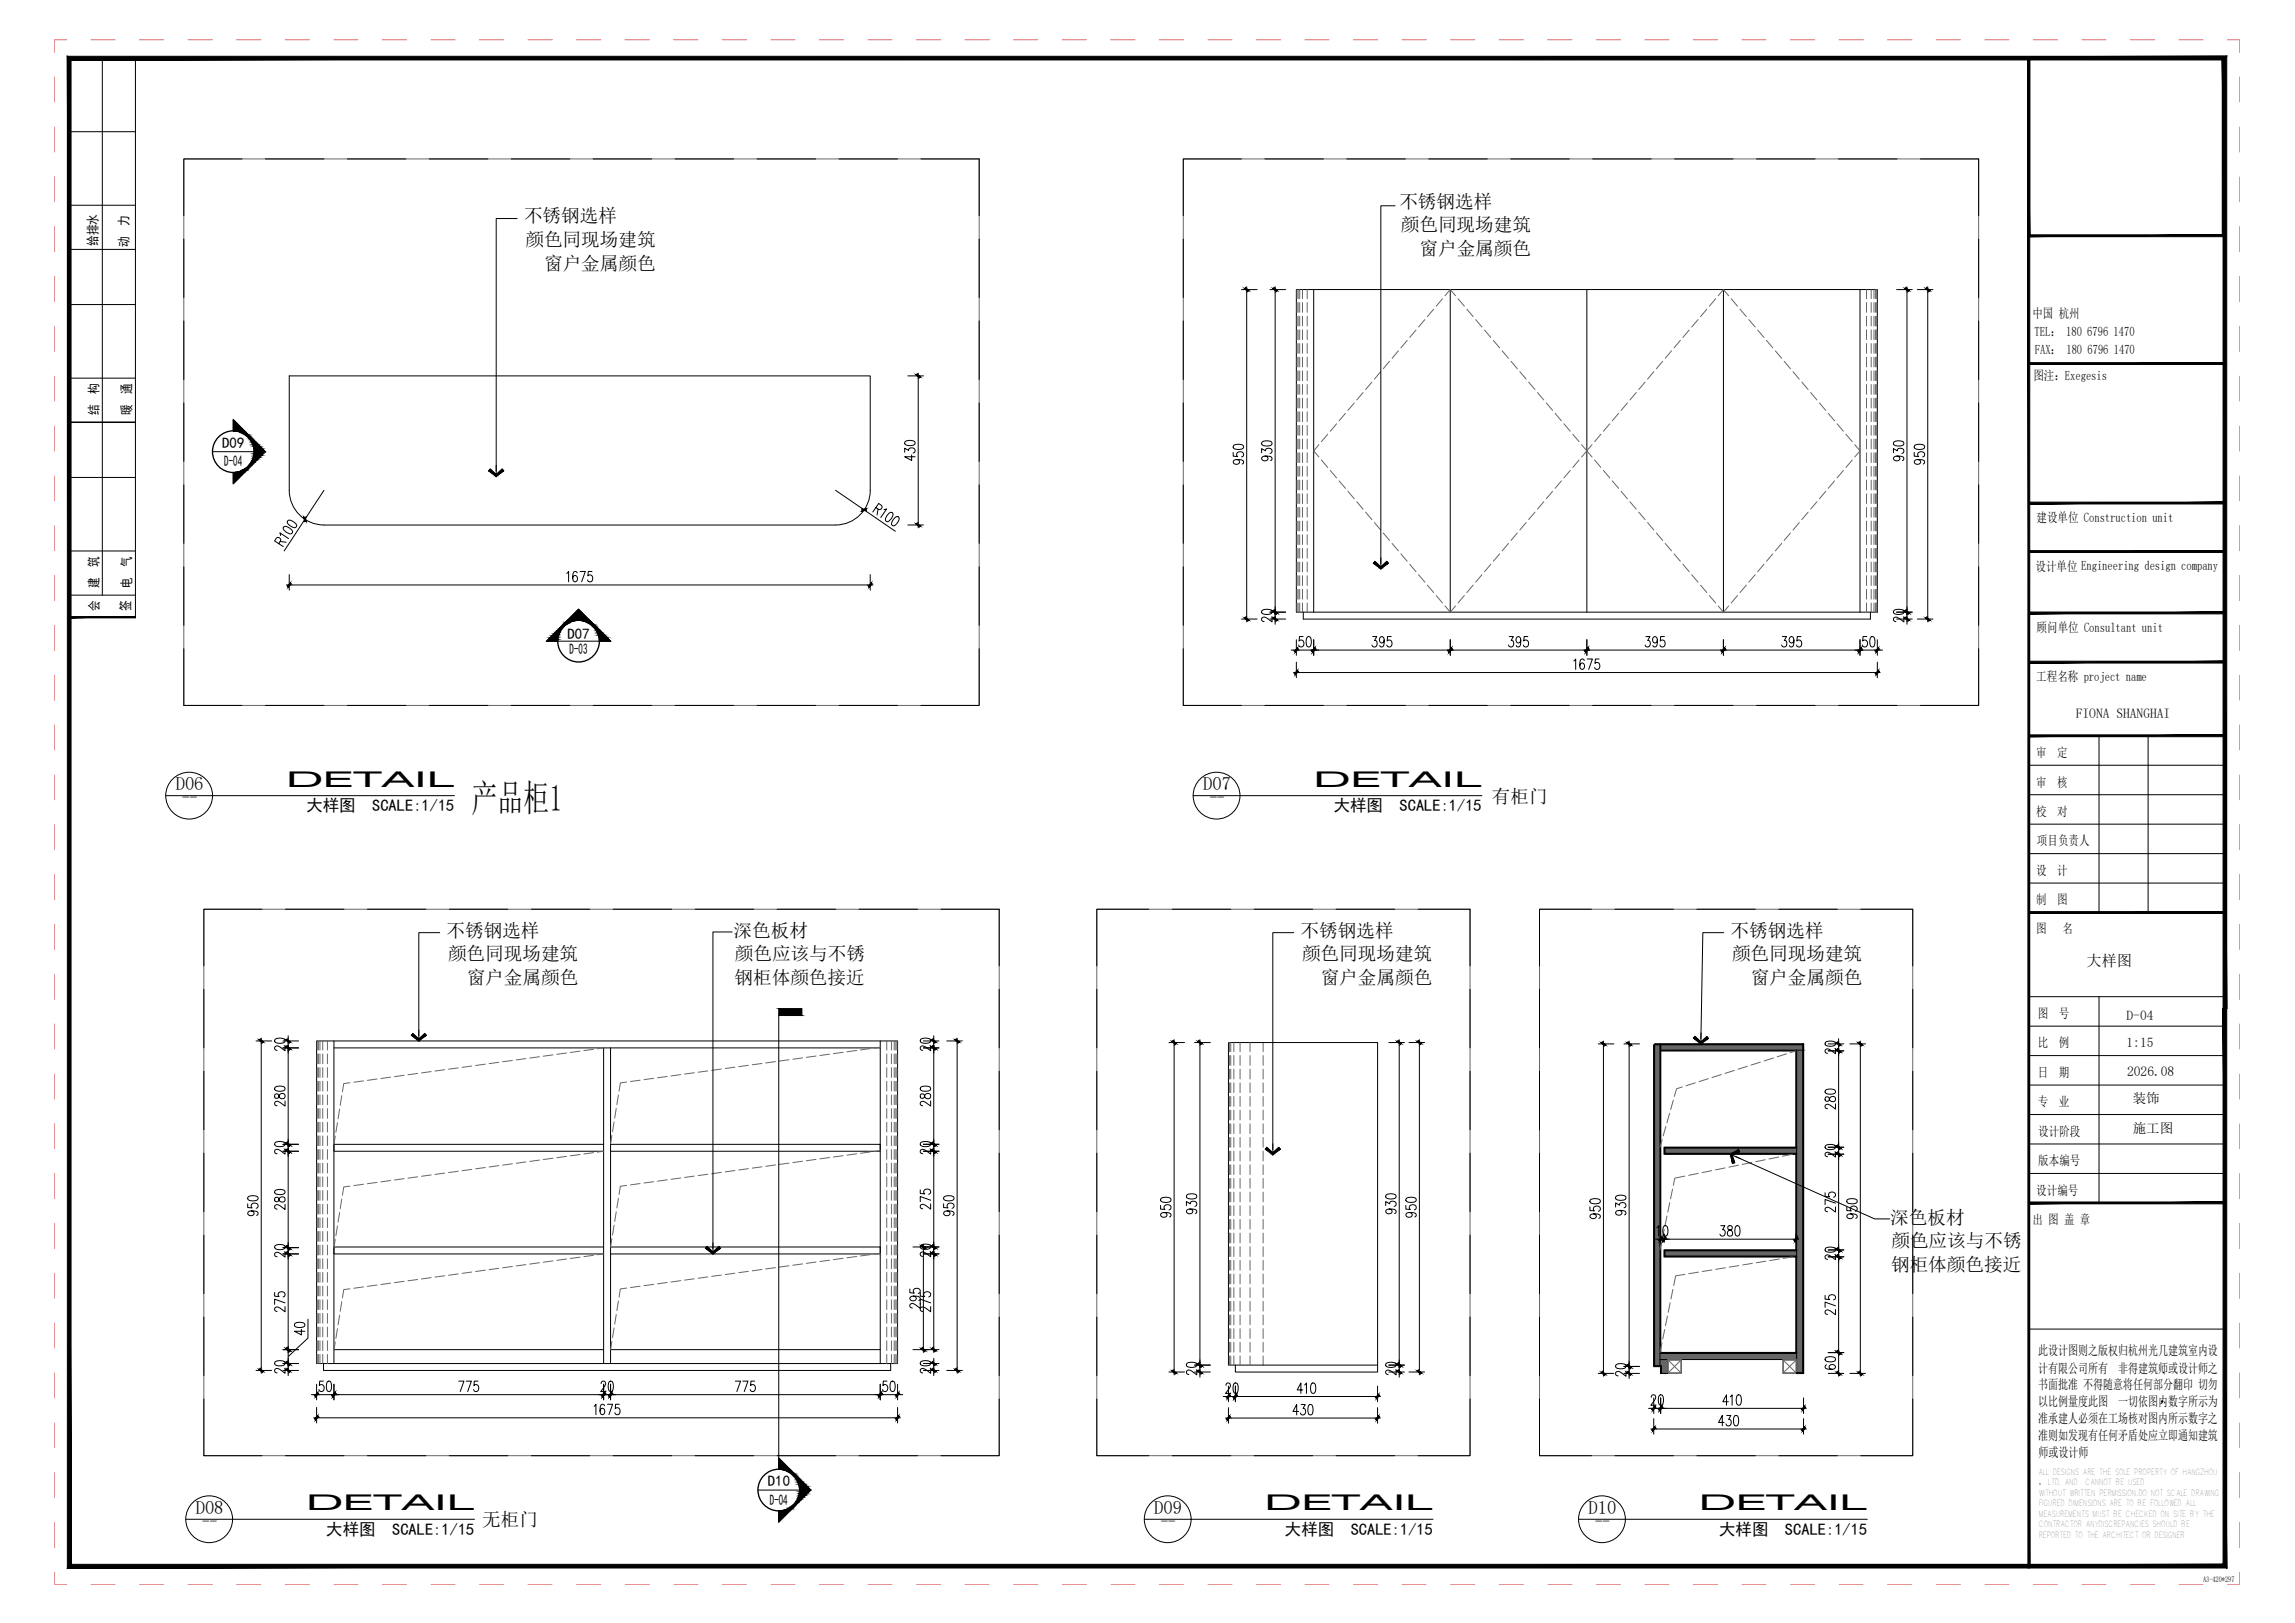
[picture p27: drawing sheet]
<svg xmlns="http://www.w3.org/2000/svg" width="594mm" height="420mm" viewBox="0 0 594 420" stroke-linecap="round" stroke-linejoin="round" font-family="sans-serif">
<defs><g id="words">
<text font-size="9.6" x="122" y="209.9">产品柜1</text>
<g font-size="5.6">
<text x="74" y="203.7">DETAIL</text>
<text x="340" y="203.7">DETAIL</text>
<text x="79.2" y="391">DETAIL</text>
<text x="327.3" y="391">DETAIL</text>
<text x="439.8" y="391">DETAIL</text>
</g>
<g font-size="4.8">
<text x="362.2" y="53.9">不锈钢选样</text>
<text x="135.6" y="57.6">不锈钢选样</text>
<text x="362.6" y="59.9">颜色同现场建筑</text>
<text x="136" y="63.6">颜色同现场建筑</text>
<text x="140.8" y="69.8">窗户金属颜色</text>
<text x="367.4" y="66.1">窗户金属颜色</text>
<text x="45.5" y="204.5">D06</text>
<text x="47.2" y="208.3">--</text>
<text x="311.4" y="204.5">D07</text>
<text x="313.1" y="208.3">--</text>
<text x="386.2" y="207.8">有柜门</text>
<text x="115.6" y="242.5">不锈钢选样</text>
<text x="189.9" y="242.5">深色板材</text>
<text x="336.7" y="242.5">不锈钢选样</text>
<text x="448" y="242.5">不锈钢选样</text>
<text x="116" y="248.5">颜色同现场建筑</text>
<text x="190.2" y="248.5">颜色应该与不锈</text>
<text x="337" y="248.5">颜色同现场建筑</text>
<text x="448.3" y="248.5">颜色同现场建筑</text>
<text x="120.8" y="254.7">窗户金属颜色</text>
<text x="190.1" y="254.7">钢柜体颜色接近</text>
<text x="341.9" y="254.7">窗户金属颜色</text>
<text x="453.2" y="254.7">窗户金属颜色</text>
<text x="489.3" y="316.8">深色板材</text>
<text x="489.6" y="322.7">颜色应该与不锈</text>
<text x="489.5" y="329">钢柜体颜色接近</text>
<text x="50.7" y="391.9">D08</text>
<text x="52.4" y="395.6">--</text>
<text x="124.8" y="395">无柜门</text>
<text x="298.8" y="391.9">D09</text>
<text x="300.5" y="395.6">--</text>
<text x="411.2" y="391.9">D10</text>
<text x="412.9" y="395.6">--</text>
</g>
<g font-size="4.3">
<text x="79.3" y="210">大样图</text>
<text x="96.3" y="210">SCALE:1/15</text>
<text x="345.2" y="210">大样图</text>
<text x="362.3" y="210">SCALE:1/15</text>
<text x="84.5" y="397.3">大样图</text>
<text x="101.5" y="397.3">SCALE:1/15</text>
<text x="332.6" y="397.3">大样图</text>
<text x="349.6" y="397.3">SCALE:1/15</text>
<text x="445" y="397.3">大样图</text>
<text x="462.1" y="397.3">SCALE:1/15</text>
</g>
<g font-size="3.9">
<text x="57.5" y="116">D09</text>
<text x="58.1" y="120.6">D-04</text>
<text x="146.9" y="165.3">D07</text>
<text x="147.4" y="169.4">D-03</text>
<text x="540.1" y="250.2">大样图</text>
<text x="198.7" y="384.8">D10</text>
<text x="199.3" y="389.5">D-04</text>
</g>
<g font-size="3.5">
<text x="537.3" y="186">FIONA SHANGHAI</text>
<text x="550.5" y="263.9">D-04</text>
<text x="550.5" y="271">1:15</text>
<text x="550.6" y="278.5">2026.08</text>
<text x="552.1" y="285.5">装饰</text>
<text x="552.1" y="293.4">施工图</text>
</g>
<g font-size="3.4">
<text x="33.2" y="58.5" transform="rotate(-90 33.2 58.5)">力</text>
<text x="25.2" y="63.6" transform="rotate(-90 25.2 63.6)">给排水</text>
<text x="33.2" y="64" transform="rotate(-90 33.2 64)">动</text>
<text x="526.1" y="82.3">中国 杭州</text>
<text x="526.7" y="87">TEL： 180 6796 1470</text>
<text x="526.7" y="91.6">FAX： 180 6796 1470</text>
<text x="25.5" y="101.9" transform="rotate(-90 25.5 101.9)">构</text>
<text x="33.9" y="101.9" transform="rotate(-90 33.9 101.9)">通</text>
<text x="526.3" y="98.3">图注：Exegesis</text>
<text x="25.5" y="107.4" transform="rotate(-90 25.5 107.4)">结</text>
<text x="33.9" y="107.4" transform="rotate(-90 33.9 107.4)">暖</text>
<text x="527.2" y="135.2">建设单位 Construction unit</text>
<text x="25.5" y="146.7" transform="rotate(-90 25.5 146.7)">筑</text>
<text x="33.9" y="146.7" transform="rotate(-90 33.9 146.7)">气</text>
<text x="526.9" y="147.8">设计单位 Engineering design company</text>
<text x="25.5" y="152.2" transform="rotate(-90 25.5 152.2)">建</text>
<text x="33.9" y="152.2" transform="rotate(-90 33.9 152.2)">电</text>
<text x="25.6" y="158.2" transform="rotate(-90 25.6 158.2)">会</text>
<text x="33.7" y="158.2" transform="rotate(-90 33.7 158.2)">签</text>
<text x="527.2" y="163.7">顾问单位 Consultant unit</text>
<text x="527.1" y="176.4">工程名称 project name</text>
<text x="527.1" y="196">审</text>
<text x="532.5" y="196">定</text>
<text x="527.1" y="203.6">审</text>
<text x="532.5" y="203.6">核</text>
<text x="527.1" y="211.2">校</text>
<text x="532.5" y="211.2">对</text>
<text x="527.3" y="218.9">项目负责人</text>
<text x="527.1" y="226.5">设</text>
<text x="532.5" y="226.5">计</text>
<text x="527.1" y="234.1">制</text>
<text x="532.5" y="234.1">图</text>
<text x="527.1" y="241.6">图</text>
<text x="533.9" y="241.6">名</text>
<text x="527.5" y="263.5">图</text>
<text x="532.9" y="263.5">号</text>
<text x="527.5" y="271.1">比</text>
<text x="532.9" y="271.1">例</text>
<text x="527.5" y="278.8">日</text>
<text x="532.9" y="278.8">期</text>
<text x="527.5" y="286.4">专</text>
<text x="532.9" y="286.4">业</text>
<text x="527.6" y="294">设计阶段</text>
<text x="527.6" y="301.7">版本编号</text>
<text x="527.1" y="309.3">设计编号</text>
<text x="526.1" y="316.8">出 图 盖 章</text>
<text x="527.6" y="350.9">此设计图则之版权归杭州光几建筑室内设</text>
<text x="527.6" y="355.3">计有限公司所有</text>
<text x="527.6" y="359.7">书面批准 不得随意将任何部分翻印 切勿</text>
<text x="548.3" y="355.3">非得建筑师或设计师之</text>
<text x="527.6" y="364.1">以比例量度此图</text>
<text x="548.3" y="364.1">一切依图内数字所示为</text>
<text x="527.6" y="368.5">准承建人必须在工场核对图内所示数字之</text>
<text x="527.6" y="372.9">准则如发现有任何矛盾处应立即通知建筑</text>
<text x="527.7" y="377.1">师或设计师</text>
</g>
<text font-size="2.3" x="527.7" y="384.5">， LTD. AND</text>
<g font-size="2.1">
<text x="527.6" y="381.8">ALL DESIGNS ARE THE SOLE PROPERTY OF HANGZHOU</text>
<text x="527.7" y="389.9">FIGURED DIMENSIONS ARE TO BE FOLLOWED ALL</text>
<text x="527.7" y="387.2">WITHOUT WRITTEN PERMISSION.DO NOT SCALE DRAWING</text>
<text x="539.8" y="384.5">CANNOT BE USED</text>
<text x="527.7" y="392.6">MEASUREMENTS MUST BE CHECKED ON SITE BY THE</text>
<text x="527.7" y="395.3">CONTRACTOR ANYDISCREPANCIES SHOULD BE</text>
<text x="527.7" y="398">REPORTED TO THE ARCHITECT OR DESIGNER</text>
</g>
<text font-size="2" x="570.3" y="409.6">A3-420*297</text>
</g></defs>
<path d="M74.9 97.3h150.4v29.6a9 9 0 0 1-9 9h-132.4a9 9 0 0 1-9-9z" fill="none" stroke="#000" stroke-width=".26"/>
<g fill="none" stroke="#000" stroke-width=".26">
<path d="M321.4 75h4M322.7 75.6v84M328.7 75h4.1M330.1 75.6v82.2M335.6 75h150.4v83.5h-150.4zM340.1 75v83.5M375.4 75v83.5M410.8 75v83.5M446.1 75v83.5M481.5 75v83.5M490.9 75h4.1M493.6 75.6v82.2"/>
<path d="M496.3 75h4.1M499 75.6v84M235 97.3h4M237.7 98v37.2M234.2 117.1v-1.1l1 .6a.79 .79 0 0 1 1.1-.6 .79 .79 0 0 1 .3 1.2l-.2 .1M234.3 114.3a2.59 2.59 0 0 1 2.5 0l.1 .5a1.65 1.65 0 0 1-2.2 .5l-.5-.5zM236 117.8v1.4l-1.8-1h2.7M319.2 117.1v1l1.2 .1a.74 .74 0 0 1-.2-1 .74 .74 0 0 1 .9-.3 .7 .7 0 0 1 .8 .5 .7 .7 0 0 1-.2 .8l-.3 .1M319.3 115.3l1.1-.3a1.16 1.16 0 0 1 1.5 .8 1.63 1.63 0 0 1-2.2 .5l-.5-.5zM320.1 119l.7 .2a.74 .74 0 0 1-.7 1 .74 .74 0 0 1-.8-1 2.42 2.42 0 0 1 2.5 0l.1 .5-.4 .4M326.6 117.2v-1.1l1 .6a.79 .79 0 0 1 1.1-.6 .79 .79 0 0 1 .3 1.2l-.2 .1M326.7 114.4a2.59 2.59 0 0 1 2.4 0l.2 .5a1.65 1.65 0 0 1-2.2 .5l-.5-.5z"/>
<path d="M327.5 118.1l.6 .2a.74 .74 0 0 1-.7 1 .74 .74 0 0 1-.7-1 2.42 2.42 0 0 1 2.4 0l.2 .5-.4 .4M490.1 117.2v-1.1l1.1 .6a.79 .79 0 0 1 1-.6 .79 .79 0 0 1 .4 1.2l-.3 .1M490.3 114.4a2.59 2.59 0 0 1 2.4 0l.1 .5a1.65 1.65 0 0 1-2.1 .5l-.6-.5zM491 118.1l.7 .2a.74 .74 0 0 1-.7 1 .74 .74 0 0 1-.7-1 2.42 2.42 0 0 1 2.4 0l.1 .5-.4 .4M495.5 117.1v1l1.2 .1a.74 .74 0 0 1-.2-1 .74 .74 0 0 1 .9-.3 .7 .7 0 0 1 .8 .5 .7 .7 0 0 1-.2 .8l-.3 .1M495.6 115.3l1.1-.3a1.16 1.16 0 0 1 1.5 .8 1.63 1.63 0 0 1-2.2 .5l-.5-.5zM496.4 119l.7 .2a.74 .74 0 0 1-.8 1 .74 .74 0 0 1-.7-1 2.42 2.42 0 0 1 2.5 0l.1 .5-.4 .4M72.6 138.6l-.2-.7 2.3 1.5M73.4 136.4a1.61 1.61 0 0 1 2.1 .8l.3 .4-.2 .5a1.65 1.65 0 0 1-2.1-.8l-.2-.4zM74.5 134.8a1.61 1.61 0 0 1 2.1 .8l.2 .4-.1 .4a1.64 1.64 0 0 1-2.1-.7l-.3-.4zM78.6 135l-5 7.6M83.9 126.9l-5 7.5"/>
<path d="M216.3 126.9l7.4 5.1M224.2 132.4l7.6 5.1M226.7 131.4l.7 .5 .7-.2a.62 .62 0 0 0 .1-.9l-.7-.5-1.6 2.3M227.3 131.8l-.3 1.5M228.8 131.9l.7-.2-1.5 2.3M230.2 132.8l.4-.2 .4 .2a1.63 1.63 0 0 1-.8 2l-.4 .3-.5-.2a1.63 1.63 0 0 1 .9-2.1zM231.8 133.9l.3-.2 .5 .2a1.64 1.64 0 0 1-.8 2l-.4 .3-.5-.2a1.64 1.64 0 0 1 .9-2.1zM235 135.9h4M72.1 140.7l.5-.7a.66 .66 0 0 0-.2-.8 .66 .66 0 0 0-.8 .1l-.5 .7 2.2 1.5M72.5 140.2l1.6 .2M74.9 148.7v4.1M75.6 151.4h149"/>
<path d="M146.7 148.4l.5-.5v2.7M149.4 148.3l-.1-.2-.5-.2a1.5 1.5 0 0 0-.6 1.8l.3 .8a.74 .74 0 0 0 1-.7 .74 .74 0 0 0-1-.7l-.3 .6M150.2 147.9h1.3l-.9 2.7M153.2 147.9h-.9l-.1 1.2a.74 .74 0 0 1 .9-.2 .74 .74 0 0 1 .3 1 .7 .7 0 0 1-.4 .7 .7 .7 0 0 1-.8-.2l-.1-.3M225.3 148.7v4.1M326.7 158l1-.3a1.18 1.18 0 0 1 1.6 .8 1.65 1.65 0 0 1-2.2 .5l-.5-.5zM328.7 158.5h4.1M329.3 159.7v1.3l-1.3-1-.9-.2-.5 .3v.4l.6 .4M330.1 158.5v1.8M337.4 158.5v1.8h146.8v-1.8M490.3 158l1-.3a1.18 1.18 0 0 1 1.5 .8 1.65 1.65 0 0 1-2.1 .5l-.6-.5zM490.9 158.5h4.1"/>
<path d="M492.8 159.7v1.3l-1.3-1-.8-.2-.6 .3v.4l.7 .4M493.6 158.5v1.8M321.4 160.3h4M328.7 160.3h4.1M330.1 160.9v.7M334.2 168.3h.7M335.6 165.6v4M335.6 171.4v4M335.6 168.3h4.5M336.2 174.1h149.1M337.3 164.8h-.9l-.1 1.2a.74 .74 0 0 1 .9-.2 .74 .74 0 0 1 .3 .9 .71 .71 0 0 1-.4 .7 .71 .71 0 0 1-.8-.2l-.1-.2M338.4 164.9l.5-.1a1.66 1.66 0 0 1 .5 2.2l-.2 .4-.5 .1a1.61 1.61 0 0 1-.5-2.2z"/>
<path d="M340.1 165.6v4M340.7 168.3h34M355.3 164.8h1.1l-.6 1a.79 .79 0 0 1 .6 1.1 .79 .79 0 0 1-1.2 .3l-.1-.2M358.3 165.7a.7 .7 0 0 1-.7 .8 .87 .87 0 0 1-.5-.9 .87 .87 0 0 1 .6-.8 1.74 1.74 0 0 1 0 2.7l-.4-.1-.1-.3M360.1 164.8h-.9l-.1 1.2a.74 .74 0 0 1 .9-.2 .74 .74 0 0 1 .3 .9 .71 .71 0 0 1-.4 .7 .71 .71 0 0 1-.8-.2l-.1-.2M375.4 165.6v4M376.1 168.3h34M390.7 164.8h1l-.5 1a.79 .79 0 0 1 .6 1.1 .79 .79 0 0 1-1.2 .3l-.1-.2M393.7 165.7l-.3 .6a.74 .74 0 0 1-1-.7 .74 .74 0 0 1 1-.7 2.42 2.42 0 0 1 0 2.5l-.5 .1-.4-.4M395.5 164.8h-1l-.1 1.2a.74 .74 0 0 1 1-.2 .74 .74 0 0 1 .3 .9 .7 .7 0 0 1-.4 .7 .7 .7 0 0 1-.9-.2l-.1-.2M407.4 171.1l.5-.5v2.7M410.1 171l-.1-.3-.5-.1a1.5 1.5 0 0 0-.6 1.8l.3 .8a.74 .74 0 0 0 1-.7 .74 .74 0 0 0-1-.7l-.3 .6"/>
<path d="M410.8 165.6v4M410.9 170.6h1.3l-1 2.7M411.4 168.3h34M413.9 170.6h-.9l-.1 1.2a.74 .74 0 0 1 .9-.2 .74 .74 0 0 1 .3 .9 .68 .68 0 0 1-.5 .8 .68 .68 0 0 1-.8-.5M426 164.8h1.1l-.6 1a.79 .79 0 0 1 .6 1.1 .79 .79 0 0 1-1.2 .3l-.1-.2M429 165.7a.7 .7 0 0 1-.7 .8 .87 .87 0 0 1-.5-.9 .87 .87 0 0 1 .6-.8 1.74 1.74 0 0 1 0 2.7l-.4-.1-.1-.3M430.8 164.8h-.9l-.1 1.2a.74 .74 0 0 1 .9-.2 .74 .74 0 0 1 .3 .9 .7 .7 0 0 1-.4 .7 .7 .7 0 0 1-.8-.2l-.1-.2M446.1 165.6v4M446.8 168.3h34M461.4 164.8h1l-.5 1a.79 .79 0 0 1 .6 1.1 .79 .79 0 0 1-1.2 .3l-.1-.2M464.4 165.7l-.3 .6a.74 .74 0 0 1-1-.7 .74 .74 0 0 1 1-.7 2.42 2.42 0 0 1 0 2.5l-.5 .1-.4-.4M466.2 164.8h-1l-.1 1.2a.74 .74 0 0 1 1-.2 .74 .74 0 0 1 .3 .9 .7 .7 0 0 1-.4 .7 .7 .7 0 0 1-.9-.2l-.1-.2"/>
<path d="M481.5 165.6v4M481.5 168.3h4.5M483.2 164.8h-.9l-.1 1.2a.85 .85 0 0 1 1.3 .4 .85 .85 0 0 1-.9 1.1l-.5-.5M484.3 164.9l.5-.1a1.66 1.66 0 0 1 .5 2.2l-.2 .4-.5 .1a1.61 1.61 0 0 1-.5-2.2zM486 165.6v4M486 171.4v4M486.6 168.3h.7M490.9 160.3h4.1M493.6 160.9v.7M496.3 160.3h4.1M66.3 269.5h4M67.6 270.2v83.9"/>
<path d="M71.2 269a2.59 2.59 0 0 1 2.5 0l.1 .5a1.61 1.61 0 0 1-2.2 .5l-.5-.5zM73.2 271.3h4.1M73.2 269.5h4.1M73.8 270.7v1.3l-1.7-1.1a.61 .61 0 0 0-.9 .1 .61 .61 0 0 0 .4 .9h.1M74.6 268.1v.7M74.6 269.5v1.8M74.6 271.9v23.7M82 269.5h150.3v83.5h-150.3zM86.4 271.3h141.5M86.4 269.5v83.5M156.2 271.3v81.7M158 271.3v81.7"/>
<path d="M227.9 269.5v83.5M238.3 269a2.59 2.59 0 0 1 2.5 0l.1 .5a1.61 1.61 0 0 1-2.2 .5l-.5-.5zM239 271.3h4.1M239 269.5h4.1M240.9 270.7v1.3l-1.7-1.1a.61 .61 0 0 0-.9 .1 .61 .61 0 0 0 .4 .9h.2M241.7 268.1v.7M241.7 269.5v1.8M241.7 271.9v23.7M245.1 269.5h4M247.8 270.2v83.9M302.6 269.9h4M303.9 270.6v83.9"/>
<path d="M309.3 269.9h4M310.6 270.6v82.1M318.1 269.9h38.5v83.5h-38.6zM359.5 269.9h4M362.2 270.6v82.1M364.7 269.9h4.1M367.4 270.6v83.9M413.7 270.2h4.1M415.1 270.9v84M420.4 270.2h4M421.7 270.9v82.2M465.1 271.9v83.6"/>
<path d="M472.6 269.8l1-.3a1.18 1.18 0 0 1 1.5 .8 1.63 1.63 0 0 1-2.1 .5l-.6-.5zM473.2 270.2h4.1M473.2 272h4.1M475.1 271.4v1.4l-1.6-1.2a.61 .61 0 0 0-1 .2 .61 .61 0 0 0 .5 .9h.1M475.9 268.9v.7M475.9 270.2v1.8M475.9 272.7v23.6M478.9 270.2h4M481.6 270.9v84M71.2 295.8l1-.3a1.16 1.16 0 0 1 1.6 .8 1.61 1.61 0 0 1-2.2 .5l-.5-.5zM71.2 283.3a.66 .66 0 0 0 .3 1l.5-.1a1.07 1.07 0 0 1 .5-1 1.07 1.07 0 0 1 1.2 .1 .78 .78 0 0 1-.4 1.2 .78 .78 0 0 1-1.1-.6l-.1-.4a.63 .63 0 0 0-.9-.2zM71.2 281.4l1-.2a1.16 1.16 0 0 1 1.6 .7 1.61 1.61 0 0 1-2.2 .5l-.5-.5z"/>
<path d="M73.2 298h4.1M73.2 296.2h4.1M73.8 297.4v1.4l-1.7-1.2a.61 .61 0 0 0-.9 .2 .61 .61 0 0 0 .4 .9h.1M73.8 285v1.3l-1.7-1.1a.61 .61 0 0 0-.9 .2 .61 .61 0 0 0 .4 .9h.1M74.6 296.2v1.8M74.6 298.7v23.6M156.2 296.2h-69.8v1.8h69.8M158 296.2h69.9v1.8h-69.9M238.3 295.8l1.1-.3a1.16 1.16 0 0 1 1.5 .8 1.61 1.61 0 0 1-2.2 .5l-.5-.5zM238.3 283.3a.66 .66 0 0 0 .3 1l.6-.3a.84 .84 0 0 1 .8-.9 .84 .84 0 0 1 .9 .8 .88 .88 0 0 1-1 .5 .88 .88 0 0 1-.7-.9 .63 .63 0 0 0-.9-.2zM238.3 281.4l1.1-.2a1.16 1.16 0 0 1 1.5 .7 1.61 1.61 0 0 1-2.2 .5l-.5-.5zM239 298h4.1"/>
<path d="M239 296.2h4.1M240.9 297.4v1.4l-1.7-1.2a.61 .61 0 0 0-.9 .2 .61 .61 0 0 0 .4 .9h.2M240.9 285v1.3l-1.7-1.1a.61 .61 0 0 0-.9 .2 .61 .61 0 0 0 .4 .9h.2M241.7 296.2v1.8M241.7 298.7v23.4M472.6 296.6l1-.3a1.18 1.18 0 0 1 1.5 .7 1.86 1.86 0 0 1-2.7 0zM472.6 284a.66 .66 0 0 0 .2 1.1l.5-.1a1.07 1.07 0 0 1 .6-1 1.07 1.07 0 0 1 1.1 0 .78 .78 0 0 1-.3 1.2 .78 .78 0 0 1-1.1-.6l-.1-.4a.63 .63 0 0 0-.9-.2zM472.6 282.2l1-.3a1.18 1.18 0 0 1 1.5 .8 1.86 1.86 0 0 1-2.7 0zM473.2 298.8h4.1M473.2 297h4.1M475.1 298.2v1.3l-1.6-1.1a.61 .61 0 0 0-1 .2 .61 .61 0 0 0 .5 .8h.1M475.1 285.8v1.3l-1.6-1.1a.61 .61 0 0 0-1 .2 .61 .61 0 0 0 .5 .8h.1"/>
<path d="M475.9 297v1.8M475.9 299.5v23.4M64.1 311.6v1l1.2 .1a.86 .86 0 0 1 .5-1.3 .86 .86 0 0 1 1 .9l-.5 .5M64.2 309.8l1.1-.3a1.16 1.16 0 0 1 1.5 .8 1.61 1.61 0 0 1-2.2 .5l-.5-.5zM65 313.5a.69 .69 0 0 1 .8 .7 .87 .87 0 0 1-.9 .5 .87 .87 0 0 1-.8-.6 1.73 1.73 0 0 1 2.7 0l-.1 .4-.3 .1M71.2 310a.66 .66 0 0 0 .3 1.1l.5-.1a1.07 1.07 0 0 1 .5-1 1.07 1.07 0 0 1 1.2 0 .78 .78 0 0 1-.4 1.2 .78 .78 0 0 1-1.1-.6l-.1-.4a.63 .63 0 0 0-.9-.2zM71.2 308.2l1-.3a1.16 1.16 0 0 1 1.6 .8 1.63 1.63 0 0 1-2.2 .5l-.5-.5zM73.8 311.8v1.3l-1.7-1.1a.61 .61 0 0 0-.9 .1 .61 .61 0 0 0 .4 .9h.1M238.2 308v1l1.2 .1a.86 .86 0 0 1 .5-1.4 .86 .86 0 0 1 1 1l-.5 .5M240.9 311.7v1.3l-1.3-.9-.9-.3-.5 .4v.3l.7 .4M240.9 310.7l-2.7-1v1.4M244.3 311.6v1l1.1 .1a.74 .74 0 0 1-.1-1 .74 .74 0 0 1 .9-.2 .7 .7 0 0 1 .7 .4 .7 .7 0 0 1-.2 .8l-.3 .1"/>
<path d="M244.4 309.8l1-.3a1.18 1.18 0 0 1 1.6 .8 1.63 1.63 0 0 1-2.2 .5l-.5-.5zM245.2 313.5l.6 .3a.74 .74 0 0 1-.7 .9 .74 .74 0 0 1-.7-.9 2.42 2.42 0 0 1 2.4 0l.2 .4-.4 .4M300.4 312.1v.9l1.2 .1a.74 .74 0 0 1-.2-.9 .74 .74 0 0 1 1-.3 .7 .7 0 0 1 .7 .4 .7 .7 0 0 1-.2 .8l-.3 .1M300.6 310.2l1-.3a1.18 1.18 0 0 1 1.5 .8 1.65 1.65 0 0 1-2.2 .5l-.5-.5zM301.3 313.9l.7 .3a.74 .74 0 0 1-.7 .9 .74 .74 0 0 1-.7-.9 2.45 2.45 0 0 1 2.4 0l.1 .5-.4 .3M307.1 312.1v-1l1 .5a.79 .79 0 0 1 1.1-.6 .79 .79 0 0 1 .3 1.2l-.2 .1M307.2 309.3a2.59 2.59 0 0 1 2.5 0l.1 .5a1.63 1.63 0 0 1-2.2 .5l-.5-.5zM308 313l.6 .3a.74 .74 0 0 1-.7 .9 .74 .74 0 0 1-.7-.9 2.42 2.42 0 0 1 2.5 0l.1 .5-.4 .3M358.7 312.1v-1l1 .5a.79 .79 0 0 1 1.1-.6 .79 .79 0 0 1 .3 1.2l-.2 .1M358.8 309.3a2.61 2.61 0 0 1 2.5 0l.1 .5a1.65 1.65 0 0 1-2.2 .5l-.5-.5zM359.6 313l.6 .3a.74 .74 0 0 1-.7 .9 .74 .74 0 0 1-.7-.9 2.45 2.45 0 0 1 2.5 0l.1 .5-.4 .3M363.9 312.1v.9l1.2 .1a.74 .74 0 0 1-.2-.9 .74 .74 0 0 1 .9-.3 .7 .7 0 0 1 .8 .4 .7 .7 0 0 1-.3 .8l-.2 .1"/>
<path d="M364 310.2l1.1-.3a1.16 1.16 0 0 1 1.5 .8 1.63 1.63 0 0 1-2.2 .5l-.5-.5zM364.8 313.9a.69 .69 0 0 1 .8 .7 .79 .79 0 0 1-1 .5 .79 .79 0 0 1-.6-.9 2.43 2.43 0 0 1 2.5 0l.1 .5-.4 .3M411.6 312.4v1l1.1 .1a.86 .86 0 0 1 .5-1.4 .86 .86 0 0 1 1.1 1l-.6 .5M411.7 310.6l1-.3a1.18 1.18 0 0 1 1.6 .8 1.63 1.63 0 0 1-2.2 .4l-.5-.4zM412.5 314.2a.7 .7 0 0 1 .7 .7 .8 .8 0 0 1-.9 .6 .8 .8 0 0 1-.6-1 2.37 2.37 0 0 1 2.4 0l.2 .5-.4 .4M418.2 312.5v-1.1l1 .6a.79 .79 0 0 1 1.1-.6 .79 .79 0 0 1 .3 1.2l-.2 .1M418.3 309.7l1.1-.3a1.16 1.16 0 0 1 1.5 .8 1.63 1.63 0 0 1-2.2 .4l-.5-.4zM419.1 313.3a.69 .69 0 0 1 .8 .7 .79 .79 0 0 1-1 .6 .79 .79 0 0 1-.6-1 2.43 2.43 0 0 1 2.5 0l.1 .5-.4 .4M428.9 317.8l.5-.5v2.7M429.9 319.5v2M430.7 317.4l.5-.1a1.63 1.63 0 0 1 .5 2.2l-.2 .4-.5 .1a1.61 1.61 0 0 1-.5-2.2zM430.8 319.5v2.1"/>
<path d="M445.4 317.3h1.1l-.6 1a.79 .79 0 0 1 .6 1.1 .79 .79 0 0 1-1.2 .3l-.1-.2M447.3 317.4a.62 .62 0 0 0 .2 .9 .83 .83 0 0 1 1.1 .9 .83 .83 0 0 1-1.3 .7l-.1-.2a.96 .96 0 0 1 .9-1.4 .56 .56 0 0 0 .3-.5 .56 .56 0 0 0-.4-.5zM449.4 317.4l.5-.1a1.63 1.63 0 0 1 .4 2.2l-.2 .4-.4 .1a1.61 1.61 0 0 1-.5-2.2zM464.9 319.5v2.1M472.4 308.8v.9l1.2 .1a.86 .86 0 0 1 .5-1.3 .86 .86 0 0 1 1 1l-.5 .4M475.1 312.4v1.4l-1.6-1.2a.61 .61 0 0 0-1 .2 .61 .61 0 0 0 .5 .9h.1M475.1 311.5l-2.7-1v1.4M478.1 312.4v1l1.1 .1a.86 .86 0 0 1 .5-1.4 .86 .86 0 0 1 1.1 1l-.6 .5M478.2 310.6l1-.3a1.18 1.18 0 0 1 1.6 .8 1.63 1.63 0 0 1-2.2 .4l-.5-.4zM479 314.2a.7 .7 0 0 1 .7 .7 .8 .8 0 0 1-.9 .6 .8 .8 0 0 1-.6-1 2.07 2.07 0 0 1 2.6 .3l-.2 .5-.2 .1M71.1 334.6v1l1.1 .1a.85 .85 0 0 1 .5-1.4 .85 .85 0 0 1 1.1 1l-.5 .5M71.2 322.5a2.59 2.59 0 0 1 2.5 0l.1 .4a1.63 1.63 0 0 1-2.2 .5l-.5-.5z"/>
<path d="M73.2 324.6h4.1M73.2 323h4.1M73.8 338.3v1.3l-1.7-1.2a.61 .61 0 0 0-.9 .2 .61 .61 0 0 0 .4 .9h.1M73.8 337.3l-2.7-1v1.4M73.8 324.1v1.3l-1.7-1.1a.61 .61 0 0 0-.9 .2 .61 .61 0 0 0 .4 .8h.1M74.6 323v1.6M74.6 325.3v23.4M156.2 322.8h-69.8v1.8h69.8M158 322.8h69.9v1.8h-69.9M235.5 333.7v1l1.2 .1a.74 .74 0 0 1-.2-1 .74 .74 0 0 1 .9-.3 .68 .68 0 0 1 .8 .6 .68 .68 0 0 1-.5 .8M236.3 322.8h6.8M236.4 335.5a.69 .69 0 0 1 .8 .7 .8 .8 0 0 1-1 .6 .8 .8 0 0 1-.6-1 2.11 2.11 0 0 1 2.6 .3l-.1 .5-.3 .1"/>
<path d="M238.2 337.4v1.3l-1.7-1.2a.61 .61 0 0 0-.9 .2 .61 .61 0 0 0 .4 .9h.2M238.2 334.6v1l1.2 .1a.85 .85 0 0 1 .4-1.4 .85 .85 0 0 1 1.1 1l-.5 .5M238.3 322.4l1.1-.3a1.16 1.16 0 0 1 1.5 .8 1.63 1.63 0 0 1-2.2 .4l-.5-.4zM239 324.6h4.1M239 323.5v25.2M240.9 338.3v1.3l-1.7-1.2a.61 .61 0 0 0-.9 .2 .61 .61 0 0 0 .4 .9h.2M240.9 337.3l-2.7-1v1.4M240.9 324v1.3l-1.7-1.1a.61 .61 0 0 0-.9 .2 .61 .61 0 0 0 .4 .9h.2M241.7 322.8v1.8M241.7 325.3v23.4M428.5 320.8h.7M429.9 320.8h.9"/>
<path d="M431.4 320.8h32.8M472.4 335.4v.9l1.2 .1a.74 .74 0 0 1-.2-.9 .74 .74 0 0 1 1-.3 .68 .68 0 0 1 .7 .5 .68 .68 0 0 1-.5 .8M472.6 323.1l1-.3a1.18 1.18 0 0 1 1.5 .8 1.86 1.86 0 0 1-2.7 0zM473.2 325.4h4.1M473.2 323.6h4.1M475.1 339v1.4l-1.6-1.2a.61 .61 0 0 0-1 .2 .61 .61 0 0 0 .5 .9h.1M475.1 338l-2.7-.9v1.3M475.1 324.8v1.3l-1.3-1-.8-.2-.4 .2-.2 .5 .7 .4M475.9 323.6v1.8M475.9 326v23.5M66.3 354.8h4M71.2 352.5a2.59 2.59 0 0 1 2.5 0l.1 .5a1.61 1.61 0 0 1-2.2 .5l-.5-.5z"/>
<path d="M73.2 354.8h4.1M73.2 349.4h4.1M73.2 353h4.1M73.8 354.2v1.3l-1.7-1.1a.61 .61 0 0 0-.9 .1 .61 .61 0 0 0 .4 .9h.1M74.6 350.1v2.2M74.6 353v1.8M74.6 355.4v.7M76.3 342.6a2.61 2.61 0 0 1 2.5 0l.1 .5a1.63 1.63 0 0 1-2.2 .5l-.5-.5zM78 344.1v1.5l-1.8-1h2.7M79.7 341.5v4.9l-5.1 4.8M82 358.3v4.1M83.7 357.5h-.9l-.1 1.2a.86 .86 0 0 1 1.3 .5 .86 .86 0 0 1-1 1l-.4-.5"/>
<path d="M83.7 353v1.8h146.9v-1.8M84.8 357.7l.5-.2a1.65 1.65 0 0 1 .4 2.2l-.2 .4-.4 .1a1.63 1.63 0 0 1-.5-2.1zM86.4 358.3v4.1M86.4 349.4h69.8M118.8 357.5h1.3l-1 2.7M120.7 357.5h1.3l-.9 2.7M123.7 357.5h-.9l-.1 1.2a.74 .74 0 0 1 .9-.2 .74 .74 0 0 1 .3 1 .68 .68 0 0 1-.5 .7 .68 .68 0 0 1-.8-.5M155.6 358.2l.1-.4a.61 .61 0 0 1 .9-.1 .61 .61 0 0 1 .1 .9l-1.2 1.6h1.4M156.2 358.3v4.1M157.7 357.7l.5-.2a1.65 1.65 0 0 1 .5 2.2l-.2 .4-.5 .1a1.63 1.63 0 0 1-.5-2.1zM158 349.4h69.9M158 358.3v4.1"/>
<path d="M190.3 357.5h1.4l-1 2.7M192.3 357.5h1.3l-.9 2.7M195.4 357.5h-1l-.1 1.2a.74 .74 0 0 1 1-.2 .74 .74 0 0 1 .2 1 .68 .68 0 0 1-.5 .7 .68 .68 0 0 1-.8-.5M227.9 358.3v4.1M229.6 357.5h-1v1.2a.86 .86 0 0 1 1.3 .5 .86 .86 0 0 1-1 1l-.4-.5M230.7 357.7l.5-.2a1.65 1.65 0 0 1 .4 2.2l-.2 .4-.4 .1a1.63 1.63 0 0 1-.5-2.1zM232.3 358.3v4.1M236.3 349.4h6.8M238.3 352.5a2.59 2.59 0 0 1 2.5 0l.1 .5a1.61 1.61 0 0 1-2.2 .5l-.5-.5zM239 354.8h4.1M239 353h4.1M240.9 354.2v1.3l-1.7-1.1a.61 .61 0 0 0-.9 .1 .61 .61 0 0 0 .4 .9h.2"/>
<path d="M241.7 351.6v.7M241.7 353v1.8M241.7 355.4v.7M245.1 354.8h4M302.6 355.2h4M307.2 352.9l1.1-.2a1.16 1.16 0 0 1 1.5 .7 1.63 1.63 0 0 1-2.2 .5l-.5-.5zM309.3 355.2h4M309.3 353.4h4M309.8 354.6v1.3l-1.3-.9-.9-.3-.5 .4v.3l.6 .4M310.6 353.4v1.8M310.6 355.9v.6M317.3 358.7l.1-.4a.62 .62 0 0 1 .9-.1 .62 .62 0 0 1 .1 .8l-1.1 1.7h1.3"/>
<path d="M318 358.8v4.1M319.5 358.1l.5-.1a1.65 1.65 0 0 1 .4 2.2l-.2 .4-.4 .1a1.63 1.63 0 0 1-.5-2.2zM319.8 353.4v1.8h36.8v-1.8M319.8 358.8v4.1M337.2 359.8h-1.4l.9-1.8v2.7M337.7 358.5l.5-.5v2.7M339.5 358.1l.5-.1a1.63 1.63 0 0 1 .5 2.2l-.2 .4-.5 .1a2.07 2.07 0 0 1-.3-2.6zM356.6 358.8v4.1M358.8 352.9l1.1-.2a1.18 1.18 0 0 1 1.5 .7 1.65 1.65 0 0 1-2.2 .5l-.5-.5zM359.5 355.2h4M359.5 353.4h4M361.4 354.6v1.3l-1.3-.9-.9-.3-.4 .2-.1 .5 .6 .4"/>
<path d="M362.2 353.4v1.8M362.2 355.9v.6M364.7 355.2h4.1M413.7 355.5h4.1M418.3 353.3a2.59 2.59 0 0 1 2.5 0l.1 .5a1.61 1.61 0 0 1-2.2 .5l-.5-.5zM420.4 355.5h4M420.4 353.7h4M420.9 354.9v1.4l-1.7-1.2a.61 .61 0 0 0-.9 .2 .61 .61 0 0 0 .4 .9h.2M421.7 353.7v1.8M421.7 356.2v.7M429.7 352h35.4M430.1 355.5h1.6"/>
<path d="M472.6 351.5l1-.3a1.18 1.18 0 0 1 1.5 .8 1.86 1.86 0 0 1-2.7 0zM472.8 353.3l-.2 .1-.2 .5a1.5 1.5 0 0 0 1.8 .6l.8-.3a.79 .79 0 0 0-.6-1 .79 .79 0 0 0-.9 .6l.1 .4 .6 .3M473.2 355.5h4.1M473.2 350.2h4.1M475.9 350.8v4.1M478.9 355.5h4M80.6 361h.7M82 364.3v4.1M82 361h4.4M82.6 367h149.1M87.1 361h68.5M153.8 364.1l.5-.6v2.7"/>
<path d="M156.2 361h1.8M156.5 363.9l-.1-.2-.5-.2a1.5 1.5 0 0 0-.6 1.8l.3 .8a.74 .74 0 0 0 1-.7 .74 .74 0 0 0-1-.7l-.3 .6M157.2 363.5h1.4l-1 2.7M158.7 361h68.5M160.3 363.5h-.9l-.1 1.2a.74 .74 0 0 1 .9-.2 .74 .74 0 0 1 .3 1 .68 .68 0 0 1-.5 .7 .68 .68 0 0 1-.8-.5M227.9 361h4.4M232.3 364.3v4.1M233 361h.7M316.6 361.5h.7M318 364.4v4M318 361.5h1.8M318.7 367.1h37.2"/>
<path d="M320.5 361.5h35.4M336.1 365.4h-1.4l1-1.8v2.7M336.8 363.6h1.1l-.6 1a.79 .79 0 0 1 .6 1.1 .79 .79 0 0 1-1.2 .3l-.1-.2M338.8 363.7l.5-.1a1.63 1.63 0 0 1 .5 2.2l-.2 .4-.5 .1a1.65 1.65 0 0 1-.5-2.2zM356.6 364.4v4M426.7 364.6h.7M427.4 361.7l.1-.4a.62 .62 0 0 1 .9-.1 .62 .62 0 0 1 .1 .9l-1.2 1.7h1.4M428.1 361.9v4M428.1 367.2v4.1M428.1 364.6h1.8M428.7 369.9h37.5M429.6 361.2l.4-.1a1.63 1.63 0 0 1 .5 2.2l-.2 .4-.5 .1a1.63 1.63 0 0 1-.4-2.2z"/>
<path d="M429.9 361.9v4M430.5 364.6h35.7M446.3 368.2h-1.4l.9-1.8v2.7M447 366.4h1l-.5 1.1a.79 .79 0 0 1 .6 1 .79 .79 0 0 1-1.2 .4l-.1-.3M447.4 362.9h-1.4l.9-1.8v2.7M447.9 361.6l.5-.5v2.7M449 366.6l.5-.2a1.65 1.65 0 0 1 .5 2.2l-.2 .4-.5 .1a1.63 1.63 0 0 1-.5-2.1zM449.7 361.2l.5-.1a1.61 1.61 0 0 1 .5 2.2l-.2 .4-.5 .1a1.63 1.63 0 0 1-.5-2.2zM466.9 361.9v4M466.9 367.2v4.1"/>
</g>
<g fill="none" stroke="#666" stroke-width=".26">
<path d="M47.6 41.1h205.9v141.5h-205.9zM306.3 41.1h205.9v141.5h-205.9zM335.7 75v2.3M335.7 78.3v2.6M336 75v2.3M336 78.3v2.6M336.4 75v2.3M336.4 78.3v2.6M337.2 75v2.3M337.2 78.3v2.6M338.4 75v2.3M338.4 78.3v2.6"/>
<path d="M373.4 77.3l-1.6 2M374.1 76.6l1.3-1.6 1.4 1.6M377.4 77.3l1.7 2M444.1 77.3l-1.6 2M444.8 76.6l1.3-1.6 1.4 1.6M448.1 77.3l1.7 2M483.2 75v2.3M483.2 78.3v2.6M484.4 75v2.3M484.4 78.3v2.6M485.1 75v2.3M485.1 78.3v2.6"/>
<path d="M485.5 75v2.3M485.5 78.3v2.6M485.8 75v2.3M485.8 78.3v2.6M335.7 81.9v2.5M335.7 85.4v2.5M335.7 88.9v2.6M335.7 92.5v2.5M335.7 96v2.5M335.7 99.5v2.6M336 81.9v2.5M336 85.4v2.5"/>
<path d="M336 88.9v2.6M336 92.5v2.5M336 96v2.5M336 99.5v2.6M336.4 81.9v2.5M336.4 85.4v2.5M336.4 88.9v2.6M336.4 92.5v2.5M336.4 96v2.5M336.4 99.5v2.6M337.2 81.9v2.5M337.2 85.4v2.5"/>
<path d="M337.2 88.9v2.6M337.2 92.5v2.5M337.2 96v2.5M337.2 99.5v2.6M338.4 81.9v2.5M338.4 85.4v2.5M338.4 88.9v2.6M338.4 92.5v2.5M338.4 96v2.5M338.4 99.5v2.6M355.1 98.9l-1.6 1.9M357.4 96.2l-1.6 1.9"/>
<path d="M359.7 93.5l-1.6 2M362 90.8l-1.7 2M364.3 88.1l-1.7 2M366.6 85.4l-1.7 2M368.8 82.7l-1.6 2M371.1 80l-1.6 2M379.7 80l1.6 2M382 82.7l1.6 2M384.3 85.4l1.6 2M386.6 88.1l1.6 2M388.8 90.8l1.7 2M391.1 93.5l1.7 2"/>
<path d="M393.4 96.2l1.7 1.9M395.7 98.9l1.6 1.9M425.8 98.9l-1.6 1.9M428.1 96.2l-1.6 1.9M430.4 93.5l-1.6 2M432.7 90.8l-1.6 2M435 88.1l-1.7 2M437.3 85.4l-1.7 2M439.5 82.7l-1.6 2M441.8 80l-1.6 2M450.4 80l1.7 2M452.7 82.7l1.6 2"/>
<path d="M455 85.4l1.6 2M457.3 88.1l1.6 2M459.6 90.8l1.6 2M461.8 93.5l1.7 2M464.1 96.2l1.7 1.9M466.4 98.9l1.6 1.9M483.2 81.9v2.5M483.2 85.4v2.5M483.2 88.9v2.6M483.2 92.5v2.5M483.2 96v2.5M483.2 99.5v2.6"/>
<path d="M484.4 81.9v2.5M484.4 85.4v2.5M484.4 88.9v2.6M484.4 92.5v2.5M484.4 96v2.5M484.4 99.5v2.6M485.1 81.9v2.5M485.1 85.4v2.5M485.1 88.9v2.6M485.1 92.5v2.5M485.1 96v2.5M485.1 99.5v2.6"/>
<path d="M485.5 81.9v2.5M485.5 85.4v2.5M485.5 88.9v2.6M485.5 92.5v2.5M485.5 96v2.5M485.5 99.5v2.6M485.8 81.9v2.5M485.8 85.4v2.5M485.8 88.9v2.6M485.8 92.5v2.5M485.8 96v2.5M485.8 99.5v2.6"/>
<path d="M335.7 103.1v2.5M335.7 106.6v2.5M335.7 110.1v2.6M335.7 113.7v2.5M335.7 117.2v2.5M336 103.1v2.5M336 106.6v2.5M336 110.1v2.6M336 113.7v2.5M336 117.2v2.5M336.4 103.1v2.5M336.4 106.6v2.5"/>
<path d="M336.4 110.1v2.6M336.4 113.7v2.5M336.4 117.2v2.5M337.2 103.1v2.5M337.2 106.6v2.5M337.2 110.1v2.6M337.2 113.7v2.5M337.2 117.2v2.5M338.4 103.1v2.5M338.4 106.6v2.5M338.4 110.1v2.6M338.4 113.7v2.5"/>
<path d="M338.4 117.2v2.5M341.4 115.1l-1.3 1.6 1.3 1.6M342.1 119.1l1.6 1.9M343.7 112.4l-1.6 1.9M346 109.7l-1.6 1.9M348.3 107l-1.7 1.9M350.6 104.3l-1.7 1.9M352.8 101.6l-1.6 1.9M398 101.6l1.6 1.9M400.3 104.3l1.6 1.9M402.6 107l1.6 1.9M404.8 109.7l1.7 1.9"/>
<path d="M407.1 112.4l1.7 1.9M408.8 119.1l-1.7 1.9M409.4 115.1l1.4 1.6-1.4 1.6M412.1 115.1l-1.3 1.6 1.3 1.6M412.8 119.1l1.6 1.9M414.4 112.4l-1.6 1.9M416.7 109.7l-1.6 1.9M419 107l-1.6 1.9M421.3 104.3l-1.7 1.9M423.6 101.6l-1.7 1.9M468.7 101.6l1.6 1.9M471 104.3l1.6 1.9"/>
<path d="M473.3 107l1.6 1.9M475.5 109.7l1.7 1.9M477.8 112.4l1.7 1.9M479.5 119.1l-1.7 1.9M480.1 115.1l1.4 1.6-1.4 1.6M483.2 103.1v2.5M483.2 106.6v2.5M483.2 110.1v2.6M483.2 113.7v2.5M483.2 117.2v2.5M484.4 103.1v2.5M484.4 106.6v2.5"/>
<path d="M484.4 110.1v2.6M484.4 113.7v2.5M484.4 117.2v2.5M485.1 103.1v2.5M485.1 106.6v2.5M485.1 110.1v2.6M485.1 113.7v2.5M485.1 117.2v2.5M485.5 103.1v2.5M485.5 106.6v2.5M485.5 110.1v2.6M485.5 113.7v2.5"/>
<path d="M485.5 117.2v2.5M485.8 103.1v2.5M485.8 106.6v2.5M485.8 110.1v2.6M485.8 113.7v2.5M485.8 117.2v2.5M335.7 120.8v2.5M335.7 124.3v2.5M335.7 127.8v2.6M335.7 131.4v2.5M335.7 134.9v2.5M335.7 138.4v2.6"/>
<path d="M336 120.8v2.5M336 124.3v2.5M336 127.8v2.6M336 131.4v2.5M336 134.9v2.5M336 138.4v2.6M336.4 120.8v2.5M336.4 124.3v2.5M336.4 127.8v2.6M336.4 131.4v2.5M336.4 134.9v2.5M336.4 138.4v2.6"/>
<path d="M337.2 120.8v2.5M337.2 124.3v2.5M337.2 127.8v2.6M337.2 131.4v2.5M337.2 134.9v2.5M337.2 138.4v2.6M338.4 120.8v2.5M338.4 124.3v2.5M338.4 127.8v2.6M338.4 131.4v2.5M338.4 134.9v2.5M338.4 138.4v2.6"/>
<path d="M344.4 121.8l1.6 1.9M346.6 124.5l1.7 1.9M348.9 127.2l1.7 1.9M351.2 129.9l1.6 1.9M353.5 132.6l1.6 1.9M355.8 135.3l1.6 1.9M358.1 138l1.6 1.9M392.8 138l-1.7 1.9M395.1 135.3l-1.7 1.9M397.3 132.6l-1.6 1.9M399.6 129.9l-1.6 1.9M401.9 127.2l-1.6 1.9"/>
<path d="M404.2 124.5l-1.6 1.9M406.5 121.8l-1.7 1.9M415.1 121.8l1.6 1.9M417.4 124.5l1.6 1.9M419.6 127.2l1.7 1.9M421.9 129.9l1.7 1.9M424.2 132.6l1.6 1.9M426.5 135.3l1.6 1.9M428.8 138l1.6 1.9M463.5 138l-1.7 1.9M465.8 135.3l-1.7 1.9M468 132.6l-1.6 1.9"/>
<path d="M470.3 129.9l-1.6 1.9M472.6 127.2l-1.6 1.9M474.9 124.5l-1.6 1.9M477.2 121.8l-1.7 1.9M483.2 120.8v2.5M483.2 124.3v2.5M483.2 127.8v2.6M483.2 131.4v2.5M483.2 134.9v2.5M483.2 138.4v2.6M484.4 120.8v2.5M484.4 124.3v2.5"/>
<path d="M484.4 127.8v2.6M484.4 131.4v2.5M484.4 134.9v2.5M484.4 138.4v2.6M485.1 120.8v2.5M485.1 124.3v2.5M485.1 127.8v2.6M485.1 131.4v2.5M485.1 134.9v2.5M485.1 138.4v2.6M485.5 120.8v2.5M485.5 124.3v2.5"/>
<path d="M485.5 127.8v2.6M485.5 131.4v2.5M485.5 134.9v2.5M485.5 138.4v2.6M485.8 120.8v2.5M485.8 124.3v2.5M485.8 127.8v2.6M485.8 131.4v2.5M485.8 134.9v2.5M485.8 138.4v2.6M335.7 142v2.5M335.7 145.5v2.5"/>
<path d="M335.7 149v2.6M335.7 152.6v2.5M335.7 156.1v2.4M336 142v2.5M336 145.5v2.5M336 149v2.6M336 152.6v2.5M336 156.1v2.4M336.4 142v2.5M336.4 145.5v2.5M336.4 149v2.6M336.4 152.6v2.5"/>
<path d="M336.4 156.1v2.4M337.2 142v2.5M337.2 145.5v2.5M337.2 149v2.6M337.2 152.6v2.5M337.2 156.1v2.4M338.4 142v2.5M338.4 145.5v2.5M338.4 149v2.6M338.4 152.6v2.5M338.4 156.1v2.4M360.3 140.7l1.7 1.9"/>
<path d="M362.6 143.4l1.7 1.9M364.9 146.1l1.7 1.9M367.2 148.8l1.6 1.9M369.5 151.5l1.6 1.9M371.8 154.2l1.6 1.9M374.1 156.9l1.3 1.6 1.4-1.6M379.1 154.2l-1.7 1.9M381.3 151.5l-1.6 1.9M383.6 148.8l-1.6 1.9M385.9 146.1l-1.6 1.9M388.2 143.4l-1.6 1.9M390.5 140.7l-1.7 1.9"/>
<path d="M431.1 140.7l1.6 1.9M433.3 143.4l1.7 1.9M435.6 146.1l1.7 1.9M437.9 148.8l1.6 1.9M440.2 151.5l1.6 1.9M442.5 154.2l1.6 1.9M444.8 156.9l1.3 1.6 1.4-1.6M449.8 154.2l-1.7 1.9M452.1 151.5l-1.7 1.9M454.3 148.8l-1.6 1.9M456.6 146.1l-1.6 1.9M458.9 143.4l-1.6 1.9"/>
<path d="M461.2 140.7l-1.6 1.9M483.2 142v2.5M483.2 145.5v2.5M483.2 149v2.6M483.2 152.6v2.5M483.2 156.1v2.4M484.4 142v2.5M484.4 145.5v2.5M484.4 149v2.6M484.4 152.6v2.5M484.4 156.1v2.4M485.1 142v2.5"/>
<path d="M485.1 145.5v2.5M485.1 149v2.6M485.1 152.6v2.5M485.1 156.1v2.4M485.5 142v2.5M485.5 145.5v2.5M485.5 149v2.6M485.5 152.6v2.5M485.5 156.1v2.4M485.8 142v2.5M485.8 145.5v2.5M485.8 149v2.6"/>
<path d="M485.8 152.6v2.5M485.8 156.1v2.4M52.8 235.4h205.9v141.4h-205.9zM283.9 235.4h96.6v141.4h-96.6zM398.5 235.4h96.6v141.4h-96.6zM82.1 269.5v2.3M82.1 272.8v2.6M82.1 276.4v2.5M82.1 279.9v2.5M82.4 269.5v2.3M82.4 272.8v2.6M82.4 276.4v2.5"/>
<path d="M82.4 279.9v2.5M82.8 269.5v2.3M82.8 272.8v2.6M82.8 276.4v2.5M82.8 279.9v2.5M83.5 269.5v2.3M83.5 272.8v2.6M83.5 276.4v2.5M83.5 279.9v2.5M84.8 269.5v2.3M84.8 272.8v2.6M84.8 276.4v2.5"/>
<path d="M84.8 279.9v2.5M94.1 279.8l-2.5 .4M97.6 279.3l-2.5 .4M101.1 278.9l-2.5 .3M104.6 278.4l-2.5 .3M108.1 277.9l-2.5 .3M111.6 277.4l-2.5 .4M115.1 276.9l-2.5 .4M118.6 276.5l-2.5 .3M122.1 276l-2.5 .3M125.6 275.5l-2.5 .3M129.1 275l-2.5 .4"/>
<path d="M132.6 274.5l-2.5 .4M136.1 274l-2.5 .4M139.6 273.6l-2.5 .3M143.1 273.1l-2.5 .3M146.6 272.6l-2.5 .3M150.1 272.1l-2.5 .4M153.6 271.6l-2.5 .4M156.2 271.3l-1.6 .2M165.7 279.6l-2.5 .4M169.2 279.2l-2.5 .3M172.7 278.7l-2.5 .3M176.2 278.2l-2.5 .3"/>
<path d="M179.7 277.7l-2.5 .4M183.2 277.2l-2.5 .4M186.7 276.8l-2.5 .3M190.2 276.3l-2.5 .3M193.7 275.8l-2.5 .3M197.2 275.3l-2.5 .3M200.7 274.8l-2.5 .4M204.2 274.3l-2.5 .4M207.7 273.9l-2.5 .3M211.2 273.4l-2.5 .3M214.7 272.9l-2.5 .3M218.2 272.4l-2.5 .4"/>
<path d="M221.7 271.9l-2.5 .4M225.3 271.5l-2.6 .3M227.9 271.1l-1.7 .2M229.5 269.5v2.3M229.5 272.8v2.6M229.5 276.4v2.5M229.5 279.9v2.5M230.8 269.5v2.3M230.8 272.8v2.6M230.8 276.4v2.5M230.8 279.9v2.5M231.5 269.5v2.3"/>
<path d="M231.5 272.8v2.6M231.5 276.4v2.5M231.5 279.9v2.5M231.9 269.5v2.3M231.9 272.8v2.6M231.9 276.4v2.5M231.9 279.9v2.5M232.2 269.5v2.3M232.2 272.8v2.6M232.2 276.4v2.5M232.2 279.9v2.5M318.2 269.9v2.4"/>
<path d="M318.2 273.3v2.5M318.2 276.8v2.5M318.6 269.9v2.4M318.6 273.3v2.5M318.6 276.8v2.5M319.4 269.9v2.4M319.4 273.3v2.5M319.4 276.8v2.5M321 269.9v2.4M321 273.3v2.5M321 276.8v2.5M323.6 269.9v2.4"/>
<path d="M323.6 273.3v2.5M323.6 276.8v2.5M327 269.9v2.4M327 273.3v2.5M327 276.8v2.5M442.2 279.2l-2.4 .8M445.6 278.2l-2.4 .7M449 277.1l-2.5 .8M452.3 276l-2.4 .8M455.7 275l-2.4 .7M459.1 273.9l-2.4 .8M462.4 272.8l-2.4 .8"/>
<path d="M464.9 272l-1.5 .5M82.1 283.5v2.5M82.1 287v2.5M82.1 290.5v2.5M82.1 294.1v2.5M82.1 297.6v2.5M82.4 283.5v2.5M82.4 287v2.5M82.4 290.5v2.5M82.4 294.1v2.5M82.4 297.6v2.5M82.8 283.5v2.5"/>
<path d="M82.8 287v2.5M82.8 290.5v2.5M82.8 294.1v2.5M82.8 297.6v2.5M83.5 283.5v2.5M83.5 287v2.5M83.5 290.5v2.5M83.5 294.1v2.5M83.5 297.6v2.5M84.8 283.5v2.5M84.8 287v2.5M84.8 290.5v2.5"/>
<path d="M84.8 294.1v2.5M84.8 297.6v2.5M86.8 294.1l-.4 2.1M87.4 290.6l-.5 2.5M87.9 287.1l-.4 2.5M88.5 283.6l-.4 2.5M90.6 280.3l-1.6 .2-.4 2.1M143.1 299.8l-2.5 .4M146.6 299.4l-2.5 .3M150.1 298.9l-2.5 .3M153.6 298.4l-2.5 .3M156.2 298l-1.6 .3"/>
<path d="M158.4 293.9l-.4 2.2M159 290.4l-.4 2.5M159.5 287l-.4 2.5M160.1 283.5l-.4 2.5M162.2 280.1l-1.6 .2-.4 2.2M214.7 299.7l-2.5 .3M218.2 299.2l-2.5 .3M221.7 298.7l-2.5 .3M225.3 298.2l-2.6 .4M227.9 297.9l-1.7 .2M229.5 283.5v2.5M229.5 287v2.5"/>
<path d="M229.5 290.5v2.5M229.5 294.1v2.5M229.5 297.6v2.5M230.8 283.5v2.5M230.8 287v2.5M230.8 290.5v2.5M230.8 294.1v2.5M230.8 297.6v2.5M231.5 283.5v2.5M231.5 287v2.5M231.5 290.5v2.5M231.5 294.1v2.5"/>
<path d="M231.5 297.6v2.5M231.9 283.5v2.5M231.9 287v2.5M231.9 290.5v2.5M231.9 294.1v2.5M231.9 297.6v2.5M232.2 283.5v2.5M232.2 287v2.5M232.2 290.5v2.5M232.2 294.1v2.5M232.2 297.6v2.5M318.2 280.3v2.6"/>
<path d="M318.2 283.9v2.5M318.2 287.4v2.5M318.2 290.9v2.6M318.2 294.5v2.5M318.2 298v2.5M318.6 280.3v2.6M318.6 283.9v2.5M318.6 287.4v2.5M318.6 290.9v2.6M318.6 294.5v2.5M318.6 298v2.5M319.4 280.3v2.6"/>
<path d="M319.4 283.9v2.5M319.4 287.4v2.5M319.4 290.9v2.6M319.4 294.5v2.5M319.4 298v2.5M321 280.3v2.6M321 283.9v2.5M321 287.4v2.5M321 290.9v2.6M321 294.5v2.5M321 298v2.5M323.6 280.3v2.6"/>
<path d="M323.6 283.9v2.5M323.6 287.4v2.5M323.6 290.9v2.6M323.6 294.5v2.5M323.6 298v2.5M327 280.3v2.6M327 283.9v2.5M327 287.4v2.5M327 290.9v2.6M327 294.5v2.5M327 298v2.5M430.3 295l-.6 2"/>
<path d="M431.2 291.6l-.7 2.5M432.2 288.2l-.7 2.4M433.2 284.8l-.7 2.4M435.5 281.4l-1.5 .5-.6 1.9M438.8 280.3l-2.4 .8M460.4 299.5l-2.5 .5M464 298.8l-2.6 .5M82.1 301.1v2.6M82.1 304.7v2.5M82.1 308.2v2.5M82.1 311.7v2.6M82.1 315.3v2.5"/>
<path d="M82.1 318.8v2.5M82.4 301.1v2.6M82.4 304.7v2.5M82.4 308.2v2.5M82.4 311.7v2.6M82.4 315.3v2.5M82.4 318.8v2.5M82.8 301.1v2.6M82.8 304.7v2.5M82.8 308.2v2.5M82.8 311.7v2.6M82.8 315.3v2.5"/>
<path d="M82.8 318.8v2.5M83.5 301.1v2.6M83.5 304.7v2.5M83.5 308.2v2.5M83.5 311.7v2.6M83.5 315.3v2.5M83.5 318.8v2.5M84.8 301.1v2.6M84.8 304.7v2.5M84.8 308.2v2.5M84.8 311.7v2.6M84.8 315.3v2.5"/>
<path d="M84.8 318.8v2.5M87.4 317.4l-.5 2.5M87.9 313.9l-.4 2.5M88.5 310.4l-.4 2.5M90.6 307.1l-1.6 .2-.4 2.1M94.1 306.6l-2.5 .3M97.6 306.1l-2.5 .3M101.1 305.6l-2.5 .4M104.6 305.1l-2.5 .4M108.1 304.6l-2.5 .4M111.6 304.2l-2.5 .3M115.1 303.7l-2.5 .3"/>
<path d="M118.6 303.2l-2.5 .3M122.1 302.7l-2.5 .4M125.6 302.2l-2.5 .4M129.1 301.8l-2.5 .3M132.6 301.3l-2.5 .3M136.1 300.8l-2.5 .3M139.6 300.3l-2.5 .4M159 317.2l-.4 2.5M159.5 313.7l-.4 2.5M160.1 310.2l-.4 2.5M162.2 306.9l-1.6 .2-.4 2.1M165.7 306.4l-2.5 .3"/>
<path d="M169.2 305.9l-2.5 .4M172.7 305.4l-2.5 .4M176.2 305l-2.5 .3M179.7 304.5l-2.5 .3M183.2 304l-2.5 .3M186.7 303.5l-2.5 .4M190.2 303l-2.5 .4M193.7 302.5l-2.5 .4M197.2 302.1l-2.5 .3M200.7 301.6l-2.5 .3M204.2 301.1l-2.5 .3M207.7 300.6l-2.5 .4"/>
<path d="M211.2 300.1l-2.5 .4M229.5 301.1v2.6M229.5 304.7v2.5M229.5 308.2v2.5M229.5 311.7v2.6M229.5 315.3v2.5M229.5 318.8v2.5M230.8 301.1v2.6M230.8 304.7v2.5M230.8 308.2v2.5M230.8 311.7v2.6M230.8 315.3v2.5"/>
<path d="M230.8 318.8v2.5M231.5 301.1v2.6M231.5 304.7v2.5M231.5 308.2v2.5M231.5 311.7v2.6M231.5 315.3v2.5M231.5 318.8v2.5M231.9 301.1v2.6M231.9 304.7v2.5M231.9 308.2v2.5M231.9 311.7v2.6M231.9 315.3v2.5"/>
<path d="M231.9 318.8v2.5M232.2 301.1v2.6M232.2 304.7v2.5M232.2 308.2v2.5M232.2 311.7v2.6M232.2 315.3v2.5M232.2 318.8v2.5M318.2 301.5v2.6M318.2 305.1v2.5M318.2 308.6v2.5M318.2 312.2v2.5M318.2 315.7v2.5"/>
<path d="M318.2 319.2v2.6M318.6 301.5v2.6M318.6 305.1v2.5M318.6 308.6v2.5M318.6 312.2v2.5M318.6 315.7v2.5M318.6 319.2v2.6M319.4 301.5v2.6M319.4 305.1v2.5M319.4 308.6v2.5M319.4 312.2v2.5M319.4 315.7v2.5"/>
<path d="M319.4 319.2v2.6M321 301.5v2.6M321 305.1v2.5M321 308.6v2.5M321 312.2v2.5M321 315.7v2.5M321 319.2v2.6M323.6 301.5v2.6M323.6 305.1v2.5M323.6 308.6v2.5M323.6 312.2v2.5M323.6 315.7v2.5"/>
<path d="M323.6 319.2v2.6M327 301.5v2.6M327 305.1v2.5M327 308.6v2.5M327 312.2v2.5M327 315.7v2.5M327 319.2v2.6M430.8 318.2l-.5 2.5M431.5 314.8l-.5 2.5M432.2 311.3l-.5 2.5M433 307.9l-.6 2.4M436.1 304.5l-2.6 .5-.3 1.9"/>
<path d="M439.6 303.8l-2.5 .5M443.1 303.1l-2.5 .5M446.5 302.4l-2.4 .5M450 301.6l-2.5 .6M453.5 300.9l-2.5 .5M456.9 300.2l-2.4 .5M82.1 322.3v2.6M82.1 325.9v2.5M82.1 329.4v2.5M82.1 333v2.5M82.1 336.5v2.5M82.4 322.3v2.6"/>
<path d="M82.4 325.9v2.5M82.4 329.4v2.5M82.4 333v2.5M82.4 336.5v2.5M82.8 322.3v2.6M82.8 325.9v2.5M82.8 329.4v2.5M82.8 333v2.5M82.8 336.5v2.5M83.5 322.3v2.6M83.5 325.9v2.5M83.5 329.4v2.5"/>
<path d="M83.5 333v2.5M83.5 336.5v2.5M84.8 322.3v2.6M84.8 325.9v2.5M84.8 329.4v2.5M84.8 333v2.5M84.8 336.5v2.5M86.8 320.9l-.4 2.1M88.5 337l-.4 2.5M90.6 333.6l-1.6 .3-.4 2.1M94.1 333.1l-2.5 .4M97.6 332.7l-2.5 .3"/>
<path d="M101.1 332.2l-2.5 .3M104.6 331.7l-2.5 .3M108.1 331.2l-2.5 .4M111.6 330.7l-2.5 .4M115.1 330.3l-2.5 .3M118.6 329.8l-2.5 .3M122.1 329.3l-2.5 .3M125.6 328.8l-2.5 .4M129.1 328.3l-2.5 .4M132.6 327.9l-2.5 .3M136.1 327.4l-2.5 .3M139.6 326.9l-2.5 .3"/>
<path d="M143.1 326.4l-2.5 .4M146.6 325.9l-2.5 .4M150.1 325.5l-2.5 .3M153.6 325l-2.5 .3M156.2 324.6l-1.6 .2M158.4 320.7l-.4 2.1M160.1 336.8l-.4 2.5M162.2 333.5l-1.6 .2-.4 2.1M165.7 333l-2.5 .3M169.2 332.5l-2.5 .3M172.7 332l-2.5 .4M176.2 331.5l-2.5 .4"/>
<path d="M179.7 331.1l-2.5 .3M183.2 330.6l-2.5 .3M186.7 330.1l-2.5 .3M190.2 329.6l-2.5 .4M193.7 329.1l-2.5 .4M197.2 328.6l-2.5 .4M200.7 328.2l-2.5 .3M204.2 327.7l-2.5 .3M207.7 327.2l-2.5 .3M211.2 326.7l-2.5 .4M214.7 326.2l-2.5 .4M218.2 325.8l-2.5 .3"/>
<path d="M221.7 325.3l-2.5 .3M225.3 324.8l-2.6 .3M227.9 324.4l-1.7 .3M229.5 322.3v2.6M229.5 325.9v2.5M229.5 329.4v2.5M229.5 333v2.5M229.5 336.5v2.5M230.8 322.3v2.6M230.8 325.9v2.5M230.8 329.4v2.5M230.8 333v2.5"/>
<path d="M230.8 336.5v2.5M231.5 322.3v2.6M231.5 325.9v2.5M231.5 329.4v2.5M231.5 333v2.5M231.5 336.5v2.5M231.9 322.3v2.6M231.9 325.9v2.5M231.9 329.4v2.5M231.9 333v2.5M231.9 336.5v2.5M232.2 322.3v2.6"/>
<path d="M232.2 325.9v2.5M232.2 329.4v2.5M232.2 333v2.5M232.2 336.5v2.5M318.2 322.8v2.5M318.2 326.3v2.5M318.2 329.8v2.6M318.2 333.4v2.5M318.2 336.9v2.5M318.6 322.8v2.5M318.6 326.3v2.5M318.6 329.8v2.6"/>
<path d="M318.6 333.4v2.5M318.6 336.9v2.5M319.4 322.8v2.5M319.4 326.3v2.5M319.4 329.8v2.6M319.4 333.4v2.5M319.4 336.9v2.5M321 322.8v2.5M321 326.3v2.5M321 329.8v2.6M321 333.4v2.5M321 336.9v2.5"/>
<path d="M323.6 322.8v2.5M323.6 326.3v2.5M323.6 329.8v2.6M323.6 333.4v2.5M323.6 336.9v2.5M327 322.8v2.5M327 326.3v2.5M327 329.8v2.6M327 333.4v2.5M327 336.9v2.5M430.1 321.7l-.4 1.9M432.3 337.3l-.5 2.4"/>
<path d="M433 333.8l-.5 2.5M436.2 329.9l-2.4 .4-.6 2.5M439.6 329.3l-2.4 .4M443.1 328.8l-2.5 .4M446.6 328.2l-2.5 .4M450.1 327.6l-2.5 .4M453.6 327.1l-2.5 .4M457.1 326.5l-2.5 .4M460.6 325.9l-2.5 .4M464 325.4l-2.4 .4M82.1 340v2.5M82.1 343.6v2.5"/>
<path d="M82.1 347.1v2.5M82.1 350.6v2.4M82.4 340v2.5M82.4 343.6v2.5M82.4 347.1v2.5M82.4 350.6v2.4M82.8 340v2.5M82.8 343.6v2.5M82.8 347.1v2.5M82.8 350.6v2.4M83.5 340v2.5M83.5 343.6v2.5"/>
<path d="M83.5 347.1v2.5M83.5 350.6v2.4M84.8 340v2.5M84.8 343.6v2.5M84.8 347.1v2.5M84.8 350.6v2.4M86.8 347.4l-.4 2.2M87.4 344l-.5 2.5M87.9 340.5l-.4 2.5M158.4 347.3l-.4 2.1M159 343.8l-.4 2.5M159.5 340.3l-.4 2.5"/>
<path d="M229.5 340v2.5M229.5 343.6v2.5M229.5 347.1v2.5M229.5 350.6v2.4M230.8 340v2.5M230.8 343.6v2.5M230.8 347.1v2.5M230.8 350.6v2.4M231.5 340v2.5M231.5 343.6v2.5M231.5 347.1v2.5M231.5 350.6v2.4"/>
<path d="M231.9 340v2.5M231.9 343.6v2.5M231.9 347.1v2.5M231.9 350.6v2.4M232.2 340v2.5M232.2 343.6v2.5M232.2 347.1v2.5M232.2 350.6v2.4M318.2 340.4v2.6M318.2 344v2.5M318.2 347.5v2.5M318.2 351v2.4"/>
<path d="M318.6 340.4v2.6M318.6 344v2.5M318.6 347.5v2.5M318.6 351v2.4M319.4 340.4v2.6M319.4 344v2.5M319.4 347.5v2.5M319.4 351v2.4M321 340.4v2.6M321 344v2.5M321 347.5v2.5M321 351v2.4"/>
<path d="M323.6 340.4v2.6M323.6 344v2.5M323.6 347.5v2.5M323.6 351v2.4M327 340.4v2.6M327 344v2.5M327 347.5v2.5M327 351v2.4M430.2 347.6l-.5 2.6M430.9 344.2l-.5 2.5M431.6 340.7l-.5 2.5M431.7 352h3.6v3.5h-3.6z"/>
<path d="M431.8 352.1h3.3v3.3h-3.3zM431.8 352.1l3.3 3.3M435.1 352.1l-3.3 3.3M461.5 352h3.6v3.5h-3.6zM461.7 352.1h3.2v3.3h-3.2zM461.7 352.1l3.2 3.3M464.9 352.1l-3.2 3.3"/>
</g>
<g fill="none" stroke="#666" stroke-width=".26">
<path d="M428.3 271l.2 .7h-.2l.2 .8h-.2l.2 .7h-.2l.2 .8h-.2l.2 .7h-.2l.2 .8h-.2l.2 .7h-.2l.2 .8h-.2l.2 .7h-.2l.2 .8h-.2l.2 .7h-.2l.2 .8h-.2l.2 .7h-.2l.2 .8h-.2l.2 .7h-.2l.2 .8h-.2l.2 .7h-.2l.2 .8h-.2l.2 .7h-.2l.2 .7-.2 .1 .2 .7h-.2l.2 .8h-.2l.2 .7h-.2l.2 .7-.2 .1 .2 .7h-.2l.2 .7h-.2l.2 .8h-.2l.2 .7h-.2l.2 .8h-.2l.2 .7h-.2l.2 .8h-.2l.2 .7h-.2l.2 .8h-.2l.2 .7h-.2l.2 .8h-.2l.2 .7h-.2l.2 .8h-.2l.2 .7h-.2l.2 .8h-.2l.2 .7h-.2l.2 .8h-.2l.2 .7h-.2l.2 .8h-.2l.2 .7h-.2l.2 .8h-.2l.2 .7h-.2l.2 .8h-.2l.2 .7h-.2l.2 .8h-.2l.2 .7h-.2l.2 2.2h-.2l.2 .8h-.2l.2 .7h-.2l.2 .8h-.2l.2 .7M428.3 271h.2M428.3 270.6v83M428.3 270.5l.2 .5M428.5 270.4v83.2M428.5 271l.2 .7h-.2l.2 .8h-.2l.2 .7h-.2l.2 .8h-.2l.2 .7h-.2l.2 .8h-.2l.2 .7h-.2l.2 .8h-.2l.2 .7h-.2l.2 .8h-.2l.2 .7h-.2l.2 .8h-.2l.2 .7h-.2l.2 .8h-.2l.2 .7h-.2l.2 .8h-.2l.2 .7h-.2l.2 .8h-.2l.2 .7h-.2l.2 .7-.2 .1 .2 .7h-.2l.2 .8h-.2l.2 .7h-.2l.2 .7-.2 .1 .2 .7h-.2l.2 .7h-.2l.2 .8h-.2l.2 .7h-.2l.2 .8h-.2l.2 .7h-.2l.2 .8h-.2l.2 .7h-.2l.2 .8h-.2l.2 .7h-.2l.2 .8h-.2l.2 .7h-.2l.2 .8h-.2l.2 .7h-.2l.2 .8h-.2l.2 .7h-.2l.2 .8h-.2l.2 .7h-.2l.2 .8h-.2l.2 .7h-.2l.2 .8h-.2l.2 .7h-.2l.2 .8h-.2l.2 .7h-.2l.2 .8h-.2l.2 .7h-.2l.2 2.2h-.2l.2 .8h-.2l.2 .7h-.2l.2 .8h-.2l.2 .7M428.5 271h.2M428.6 270.4l.1 .6M428.7 270.4v83.2M428.8 271l.2 .7h-.2l.2 .8h-.2l.2 .7h-.2l.2 .8h-.2l.2 .7h-.2l.2 .8h-.2l.2 .7h-.2l.2 .8h-.2l.2 .7h-.2l.2 .8h-.2l.2 .7h-.2l.2 .8h-.2l.2 .7h-.2l.2 .8h-.2l.2 .7h-.2l.2 .8h-.2l.2 .7h-.2l.2 .8h-.2l.2 .7h-.2l.2 .7-.2 .1 .2 .7h-.2l.2 .8h-.2l.2 .7h-.2l.2 .7-.2 .1 .2 .7h-.2l.2 .7h-.2l.2 .8h-.2l.2 .7h-.2l.2 .8h-.2l.2 .7h-.2l.2 .8h-.2l.2 .7h-.2l.2 .8h-.2l.2 .7h-.2l.2 .8h-.2l.2 .7h-.2l.2 .8h-.2l.2 .7h-.2l.2 .8h-.2l.2 .7h-.2l.2 .8h-.2l.2 .7h-.2l.2 .8h-.2l.2 .7h-.2l.2 .8h-.2l.2 .7h-.2l.2 .8h-.2l.2 .7h-.2l.2 .8h-.2l.2 .7h-.2l.2 2.2h-.2l.2 .8h-.2l.2 .7h-.2l.2 .8h-.2l.2 .7M428.8 271h.2M428.8 270.4v83.2"/>
<path d="M428.9 270.4l.1 .6M429 270.4v83.2M429.1 271l.2 .7h-.2l.2 .8h-.2l.2 .7h-.2l.2 .8h-.2l.2 .7h-.2l.2 .8h-.2l.2 .7h-.2l.2 .8h-.2l.2 .7h-.2l.2 .8h-.2l.2 .7h-.2l.2 .8h-.2l.2 .7h-.2l.2 .8h-.2l.2 .7h-.2l.2 .8h-.2l.2 .7h-.2l.2 .8h-.2l.2 .7h-.2l.2 .7-.2 .1 .2 .7h-.2l.2 .8h-.2l.2 .7h-.2l.2 .7-.2 .1 .2 .7h-.2l.2 .7h-.2l.2 .8h-.2l.2 .7h-.2l.2 .8h-.2l.2 .7h-.2l.2 .8h-.2l.2 .7h-.2l.2 .8h-.2l.2 .7h-.2l.2 .8h-.2l.2 .7h-.2l.2 .8h-.2l.2 .7h-.2l.2 .8h-.2l.2 .7h-.2l.2 .8h-.2l.2 .7h-.2l.2 .8h-.2l.2 .7h-.2l.2 .8h-.2l.2 .7h-.2l.2 .8h-.2l.2 .7h-.2l.2 .8h-.2l.2 .7h-.2l.2 2.2h-.2l.2 .8h-.2l.2 .7h-.2l.2 .8h-.2l.2 .7M429.1 271h.2M429.1 270.4v83.2M429.1 270.4l.2 .6M429.3 270.4v83.2M429.4 271l.1 .7h-.1l.1 .8h-.1l.1 .7h-.1l.1 .8h-.1l.1 .7h-.1l.1 .8h-.1l.1 .7h-.1l.1 .8h-.1l.1 .7h-.1l.1 .8h-.1l.1 .7h-.1l.1 .8h-.1l.1 .7h-.1l.1 .8h-.1l.1 .7h-.1l.1 .8h-.1l.1 .7h-.1l.1 .8h-.1l.1 .7h-.1l.1 .7-.1 .1 .1 .7h-.1l.1 .8h-.1l.1 .7h-.1l.1 .7-.1 .1 .1 .7h-.1l.1 .7h-.1l.1 .8h-.1l.1 .7h-.1l.1 .8h-.1l.1 .7h-.1l.1 .8h-.1l.1 .7h-.1l.1 .8h-.1l.1 .7h-.1l.1 .8h-.1l.1 .7h-.1l.1 .8h-.1l.1 .7h-.1l.1 .8h-.1l.1 .7h-.1l.1 .8h-.1l.1 .7h-.1l.1 .8h-.1l.1 .7h-.1l.1 .8h-.1l.1 .7h-.1l.1 .8h-.1l.1 .7h-.1l.1 .8h-.1l.1 .7h-.1l.1 2.2h-.1l.1 .8h-.1l.1 .7h-.1l.1 .8h-.1l.1 .7M429.4 271h.1M429.5 271l-.1-.6v83.2M429.5 270.4v83.2M429.6 271h.1"/>
<path d="M429.6 271l.1 .3M429.7 280v.3M429.7 279.2v.3M429.7 278.5v.3M429.7 277.7v.3M429.7 277v.3M429.7 276.2v.3M429.7 275.5v.3M429.7 274.7v.4M429.7 274v.3M429.7 273.2v.4M429.7 272.5v.3"/>
<path d="M429.7 271.7v.4M429.7 270.6v-.2l-.1 83.2M429.9 270.6h36.8l-.8 .2v-.2l-.7 .2v-.2l-.8 .2v-.2l-.7 .2v-.2l-.8 .2v-.2l-.7 .2v-.2l-.7 .2v-.2l-.8 .2v-.2l-.8 .2v-.2l-.7 .2v-.2l-.7 .2v-.2l-.8 .2v-.2l-2.2 .2v-.2l-.8 .2M429.9 270.9h36.8l-2.3 .2v-.2l-.7 .2v-.2l-.8 .2v-.2l-.7 .2v-.2l-.7 .2v-.2l-.8 .2v-.2l-.8 .2v-.2l-.7 .2v-.2l-.7 .2v-.2l-.8 .2v-.2l-.7 .2v-.2l-.8 .2v-.2l-.7 .2v-.2l-.8 .2M429.9 271.2h36.8l-.8 .2v-.2l-.7 .2v-.2l-.8 .2v-.2l-.7 .2v-.2l-.8 .2v-.2l-.7 .2v-.2l-.7 .2v-.2l-.8 .2v-.2l-.8 .2v-.2l-.7 .2v-.2l-.7 .2v-.2l-.8 .2v-.2l-1.5 .2v-.2l-.7 .2v-.2l-.8 .2M429.9 270.5h36.8M429.9 270.8h36.8M429.9 271.1h36.8M429.9 271.4h36.8M429.9 271.6h36.8M430 271.9l-.1-.2h36.8l-.6 .2M430 270.4h.5"/>
<path d="M430.2 271.9l.6-.2v.2M430.8 270.4h.5M430.9 271.9l.6-.2v.2M431.5 270.4h.6M431.7 271.9l.6-.2v.2M432.3 270.4h.5M432.4 271.9l.6-.2v.2M433 270.4h.5M433.2 271.9l.6-.2v.2M433.8 270.4h.5M433.9 271.9l.6-.2v.2M434.5 270.4h.5"/>
<path d="M434.7 271.9l.6-.2v.2M435.3 270.4h.5M435.4 271.9l.6-.2v.2M436 270.4h.5M436.2 271.9l.6-.2v.2M436.8 270.4h.5M436.9 271.9l.6-.2v.2M437.5 270.4h.5M437.7 271.9l.6-.2v.2M438.3 270.4h.5M438.4 271.9l.6-.2v.2M439 270.4h.5"/>
<path d="M439.2 271.9l.5-.2v.2M439.7 270.4h.6M439.9 271.9l.6-.2v.2M440.5 270.4h.5M440.7 271.9l.5-.2v.2M441.2 270.4h.6M441.4 271.9l.6-.2v.2M442 270.4h.5M442.1 271.9l.6-.2v.2M442.7 270.4h.6M442.9 271.9l.6-.2v.2M443.5 270.4h.5"/>
<path d="M443.6 271.9l.6-.2v.2M444.2 270.4h.6M444.4 271.9l.6-.2v.2M445 270.4h.5M445.1 271.9l.6-.2v.2M445.7 270.4h.6M445.9 271.9l.6-.2v.2M446.5 270.4h.5M446.6 271.9l.6-.2v.2M447.2 270.4h.6M447.4 271.9l.6-.2v.2M448 270.4h.5"/>
<path d="M448.1 271.9l.6-.2v.2M448.7 270.4h.6M448.9 271.9l.6-.2v.2M449.5 270.4h.5M449.6 271.9l.6-.2v.2M450.2 270.4h.6M450.4 271.9l.6-.2v.2M451 270.4h.5M451.1 271.9l.6-.2v.2M451.7 270.4h.6M451.9 271.9l.6-.2v.2M452.5 270.4h.5"/>
<path d="M452.6 271.9l.6-.2v.2M453.2 270.4h.5M453.4 271.9l.6-.2v.2M454 270.4h.5M454.7 271.4l-.7 .2v-.2l-.8 .2v-.2l-.7 .2v-.2l-.8 .2v-.2l-.7 .2v-.2l-.8 .2v-.2l-.7 .2v-.2l-.8 .2v-.2l-.7 .2v-.2l-.8 .2v-.2l-.7 .2v-.2l-.8 .2v-.2l-.7 .2v-.2l-.8 .2v-.2l-.7 .2v-.2l-.8 .2v-.2l-.7 .2v-.2l-.8 .2v-.2l-.7 .2v-.2l-.8 .2v-.2l-.7 .2v-.2l-.7 .2v-.2l-.8 .2v-.2l-.7 .2v-.2l-.8 .2v-.2l-.7 .2v-.2l-.8 .2v-.2l-.7 .2v-.2l-.8 .2v-.2l-.7 .2v-.2l-.8 .2v-.2l-.7 .2v-.2l-.8 .2-.1-.2h36.8l-.8 .2v-.2l-.7 .2v-.2l-.8 .2v-.2l-.7 .2v-.2l-.8 .2v-.2l-.7 .2v-.2l-.7 .2v-.2l-.8 .2v-.2l-.8 .2v-.2l-.7 .2v-.2l-.7 .2v-.2l-.8 .2v-.2l-.7 .2v-.2l-.8 .2v-.2l-.7 .2v-.2l-.8 .2M454.7 270.6l-.7 .2v-.2l-.8 .2v-.2l-.7 .2v-.2l-.8 .2v-.2l-.7 .2v-.2l-.8 .2v-.2l-.7 .2v-.2l-.8 .2v-.2l-.7 .2v-.2l-.8 .2v-.2l-.7 .2v-.2l-.8 .2v-.2l-.7 .2v-.2l-.8 .2v-.2l-.7 .2v-.2l-.8 .2v-.2l-.7 .2v-.2l-.8 .2v-.2l-.7 .2v-.2l-.8 .2v-.2l-.7 .2v-.2l-.7 .2v-.2l-.8 .2v-.2l-.7 .2v-.2l-.8 .2v-.2l-.7 .2v-.2l-.8 .2v-.2l-.7 .2v-.2l-.8 .2v-.2l-.7 .2v-.2l-.8 .2v-.2l-.7 .2v-.2l-.8 .2-.1-.1M454.7 270.9l-.7 .2v-.2l-.8 .2v-.2l-.7 .2v-.2l-.8 .2v-.2l-.7 .2v-.2l-.8 .2v-.2l-.7 .2v-.2l-.8 .2v-.2l-.7 .2v-.2l-.8 .2v-.2l-.7 .2v-.2l-.8 .2v-.2l-.7 .2v-.2l-.8 .2v-.2l-.7 .2v-.2l-.8 .2v-.2l-.7 .2v-.2l-.8 .2v-.2l-.7 .2v-.2l-.8 .2v-.2l-.7 .2v-.2l-.7 .2v-.2l-.8 .2v-.2l-.7 .2v-.2l-.8 .2v-.2l-.7 .2v-.2l-.8 .2v-.2l-.7 .2v-.2l-.8 .2v-.2l-.7 .2v-.2l-.8 .2v-.2l-.7 .2v-.2l-.8 .2v-.2l-.1 .1M454.7 271.2l-.7 .2v-.2l-.8 .2v-.2l-.7 .2v-.2l-.8 .2v-.2l-.7 .2v-.2l-.8 .2v-.2l-.7 .2v-.2l-.8 .2v-.2l-.7 .2v-.2l-.8 .2v-.2l-.7 .2v-.2l-.8 .2v-.2l-.7 .2v-.2l-.8 .2v-.2l-.7 .2v-.2l-.8 .2v-.2l-.7 .2v-.2l-.8 .2v-.2l-.7 .2v-.2l-.8 .2v-.2l-.7 .2v-.2l-.7 .2v-.2l-.8 .2v-.2l-.7 .2v-.2l-.8 .2v-.2l-.7 .2v-.2l-.8 .2v-.2l-.7 .2v-.2l-.8 .2v-.2l-.7 .2v-.2l-.8 .2v-.2l-.7 .2v-.2l-.8 .2-.1-.2M454.7 271.7l-.6 .2M454.7 270.4v.1M454.7 270.6v.2M454.7 270.9v.2"/>
<path d="M454.7 271.2v.2M454.7 271.4v.2M454.7 271.7v.2M454.9 271.9l.6-.2v.2M455.2 270.4l-.5 .1M455.5 270.4h.5M455.6 271.9l.6-.2v.2M456.2 270.4h.5M456.4 271.9l.6-.2v.2M457 270.4h.5M457.1 271.9l.6-.2v.2M457.7 270.4h.5"/>
<path d="M457.9 271.9l.6-.2v.2M458.5 270.4h.5M458.6 271.9l.6-.2v.2M459.2 270.4h.5M459.4 271.9l.5-.2v.2M459.9 270.4h.6M460.1 271.9l.6-.2v.2M460.7 270.4h.5M460.9 271.9l.6-.2v.2M461.5 270.4h.5M461.6 271.9l.6-.2v.2M462.2 270.4h.5"/>
<path d="M462.4 271.9l.5-.2v.2M462.9 270.4h.6M463.1 271.9l.6-.2v.2M463.7 270.4h.5M463.9 271.9l.5-.2v.2M464.4 270.4h.6M464.6 271.9l.6-.2v83.7M465.1 280h.1M465.1 279.2h.1M465.1 278.5h.1M465.1 277.7h.1M465.1 277h.1"/>
<path d="M465.1 276.2h.1M465.1 275.5h.1M465.1 274.7h.1M465.1 274h.1M465.1 273.2h.1M465.1 272.5h.1M465.1 279.9v.1M465.1 279.1v.1M465.1 278.4v.1M465.1 277.6v.1M465.1 276.9v.1M465.1 276.1v.1"/>
<path d="M465.1 275.4v.1M465.1 273.9v.1M465.1 272.4v.1M465.1 271.9v81.6M465.2 270.4h.5M465.2 271.9l.2 2.1h-.2l.2 .7h-.2l.2 .8h-.2l.2 .7h-.2l.2 .8h-.2l.2 .7h-.2l.2 .8h-.2l.2 .7h-.2l.2 .8h-.2l.2 .7h-.2l.2 .8h-.2l.2 .7h-.2l.2 .8h-.2l.2 .7h-.2l.2 .8h-.2l.2 .7h-.2l.2 .7-.2 .1 .2 .7h-.2l.2 .8h-.2l.2 .7h-.2l.2 .7-.2 .1 .2 .7h-.2l.2 .7h-.2l.2 .8h-.2l.2 .7h-.2l.2 .8h-.2l.2 .7h-.2l.2 .8h-.2l.2 .7h-.2l.2 .8h-.2l.2 .7h-.2l.2 .8h-.2l.2 .7h-.2l.2 .8h-.2l.2 .7h-.2l.2 .8h-.2l.2 .7h-.2l.2 .8h-.2l.2 .7h-.2l.2 .8h-.2l.2 .7h-.2l.2 .8h-.2l.2 .7h-.2l.2 .8h-.2l.2 .7h-.2l.2 .8h-.2l.2 .7h-.2l.2 .7h-.2l.2 .8h-.2l.2 .7h-.2l.2 .8h-.2l.2 .7h-.2l.2 .8h-.2l.2 .7M465.4 271.9v83.5M465.5 271.9l.1 2.1h-.2l.2 .7h-.2l.2 .8h-.2l.2 .7h-.2l.2 .8h-.2l.2 .7h-.2l.2 .8h-.2l.2 .7h-.2l.2 .8h-.2l.2 .7h-.2l.2 .8h-.2l.2 .7h-.2l.2 .8h-.2l.2 .7h-.2l.2 .8h-.2l.2 .7h-.2l.2 .7-.2 .1 .2 .7h-.2l.2 .8h-.2l.2 .7h-.2l.2 .7-.2 .1 .2 .7h-.2l.2 .7h-.2l.2 .8h-.2l.2 .7h-.2l.2 .8h-.2l.2 .7h-.2l.2 .8h-.2l.2 .7h-.2l.2 .8h-.2l.2 .7h-.2l.2 .8h-.2l.2 .7h-.2l.2 .8h-.2l.2 .7h-.2l.2 .8h-.2l.2 .7h-.2l.2 .8h-.2l.2 .7h-.2l.2 .8h-.2l.2 .7h-.2l.2 .8h-.2l.2 .7h-.2l.2 .8h-.2l.2 .7h-.2l.2 .8h-.2l.2 .7h-.2l.2 .7h-.2l.2 .8h-.2l.2 .7h-.2l.2 .8h-.2l.2 .7h-.2l.2 .8h-.2l.2 .7M465.6 271.9v83.5M465.7 271.9v83.5M465.7 271.9l.2 2.1h-.2l.2 .7h-.2l.2 .8h-.2l.2 .7h-.2l.2 .8h-.2l.2 .7h-.2l.2 .8h-.2l.2 .7h-.2l.2 .8h-.2l.2 .7h-.2l.2 .8h-.2l.2 .7h-.2l.2 .8h-.2l.2 .7h-.2l.2 .8h-.2l.2 .7h-.2l.2 .7-.2 .1 .2 .7h-.2l.2 .8h-.2l.2 .7h-.2l.2 .7-.2 .1 .2 .7h-.2l.2 .7h-.2l.2 .8h-.2l.2 .7h-.2l.2 .8h-.2l.2 .7h-.2l.2 .8h-.2l.2 .7h-.2l.2 .8h-.2l.2 .7h-.2l.2 .8h-.2l.2 .7h-.2l.2 .8h-.2l.2 .7h-.2l.2 .8h-.2l.2 .7h-.2l.2 .8h-.2l.2 .7h-.2l.2 .8h-.2l.2 .7h-.2l.2 .8h-.2l.2 .7h-.2l.2 .8h-.2l.2 .7h-.2l.2 .8h-.2l.2 .7h-.2l.2 .7h-.2l.2 .8h-.2l.2 .7h-.2l.2 .8h-.2l.2 .7h-.2l.2 .8h-.2l.2 .7M465.9 271.9v83.5l-.2-1.3 .2-.1-.2-.7h.2l-.2-.8h.2l-.2-.7h.2l-.2-.7 .2-.1-.2-.7h.2l-.2-.7h.2l-.2-.8h.2l-.2-.7h.2l-.2-.8h.2l-.2-.7h.2l-.2-.8h.2l-.2-.7h.2l-.2-.8h.2l-.2-.7h.2l-.2-.8h.2l-.2-.7h.2l-.2-.8h.2l-.2-.7h.2l-.2-.8h.2l-.2-.7h.2l-.2-.8h.2l-.2-.7h.2l-.2-.8h.2l-.2-.7h.2l-.2-.8h.2l-.2-.7h.2l-.2-.8h.2l-.2-.7h.2l-.2-.8h.2l-.2-.7h.2l-.2-.7h.2l-.2-.8h.2l-.2-.8h.2l-.2-.7h.2l-.2-.7h.2l-.2-.8h.2l-.2-.7h.2l-.2-.8h.2l-.2-.7h.2l-.2-.8h.2l-.2-.7h.2l-.2-.8h.2l-.2-.7h.2l-.2-.8h.2l-.2-.7h.2l-.2-.8h.2l-.2-.7"/>
<path d="M465.9 271.9v-.2l-.5 .2v83.5M465.9 270.4h.6M466.2 271.9l-.1 83.5-.1-1.3 .2-.1-.2-.7h.2l-.2-.8h.2l-.2-.7h.2l-.2-.7 .2-.1-.2-.7h.2l-.2-.7h.2l-.2-.8h.2l-.2-.7h.2l-.2-.8h.2l-.2-.7h.2l-.2-.8h.2l-.2-.7h.2l-.2-.8h.2l-.2-.7h.2l-.2-.8h.2l-.2-.7h.2l-.2-.8h.2l-.2-.7h.2l-.2-.8h.2l-.2-.7h.2l-.2-.8h.2l-.2-.7h.2l-.2-.8h.2l-.2-.7h.2l-.2-.8h.2l-.2-.7h.2l-.2-.8h.2l-.2-.7h.2l-.2-.8h.2l-.2-.7h.2l-.2-.7h.2l-.2-.8h.2l-.2-.8h.2l-.2-.7h.2l-.2-.7h.2l-.2-.8h.2l-.2-.7h.2l-.2-.8h.2l-.2-.7h.2l-.2-.8h.2l-.2-.7h.2l-.2-.8h.2l-.2-.7h.2l-.2-.8h.2l-.2-.7h.2l-.2-.8h.2l-.2-.7M466.4 271.9v83.5M466.7 278.5h-.2l.2 .6M466.7 277.7h-.2l.2 .6M466.7 277h-.2l.2 .6M466.7 276.2h-.2l.2 .6M466.7 275.5h-.2l.2 .6M466.7 274.7h-.2l.2 .6M466.7 274h-.2l.2 .6M466.7 273.2h-.2l.2 .6"/>
<path d="M466.7 272.5h-.2l.2 .6M466.7 272.3l-.1-.4-.1 83.5M466.7 280h-.2l.2 .6M466.7 279.2h-.2l.2 .6M466.7 271.9h.1M466.8 271.9h.1M429.7 299.4v.3M429.7 298.7v.3M429.7 297.9v.3M429.7 297.2v.3M429.7 296.4v.4M429.7 295.7v.3"/>
<path d="M429.7 294.9v.4M429.7 294.2v.3M429.7 293.4v.4M429.7 292.7v.3M429.7 291.9v.4M429.7 291.2v.3M429.7 290.4v.4M429.7 289.7v.3M429.7 288.9v.4M429.7 288.2v.3M429.7 287.5v.3M429.7 286.7v.3"/>
<path d="M429.7 285.9v.4M429.7 285.2v.3M429.7 284.5v.3M429.7 283.7v.3M429.7 283v.3M429.7 282.2v.3M429.7 281.5v.3M429.7 280.7v.3M430.9 298.6l34.2 .1M430.9 297.9h34.2l-2.2 .1v-.1l-.7 .1v-.1l-.7 .1v-.1l-.8 .1v-.1l-.8 .1v-.1l-.7 .1v-.1l-.7 .1v-.1l-.8 .1v-.1l-.7 .1v-.1l-.8 .1v-.1l-.7 .1v-.1l-.8 .1M430.9 298.1l34.2 .1-2.2 .1v-.2l-.7 .2v-.2l-.7 .2v-.2l-.8 .2v-.2l-.8 .2v-.2l-.7 .2v-.2l-.7 .2v-.2l-.8 .2v-.2l-.7 .2v-.2l-.8 .2v-.2l-.7 .2v-.2l-.8 .2M430.9 298.4h34.2l-2.2 .2v-.2l-.7 .2v-.2l-.7 .2v-.2l-.8 .2v-.2l-.8 .2v-.2l-.7 .2v-.2l-.7 .2v-.2l-.8 .2v-.2l-.7 .2v-.2l-.8 .2v-.2l-.7 .2v-.2l-.8 .2"/>
<path d="M430.9 297.3h34.2M430.9 297.6h34.2M430.9 297.2h34.2M430.9 297.5h34.2M430.9 297.8h34.2M431.5 297.2h.2M432.3 297.2h.1M433 297.2h.2M433.8 297.2h.1M434.5 297.2h.2M435.3 297.2h.1M436 297.2h.2"/>
<path d="M436.8 297.2h.1M437.5 297.2h.2M438.3 297.2h.1M439 297.2h.2M439.7 297.2h.2M440.5 297.2h.2M441.2 297.2h.2M442 297.2h.1M442.7 297.2h.2M443.5 297.2h.1M444.2 297.2h.2M445 297.2h.1"/>
<path d="M445.7 297.2h.2M446.5 297.2h.1M447.2 297.2h.2M448 297.2h.1M448.7 297.2h.2M449.5 297.2h.1M450.2 297.2h.2M451 297.2h.1M451.7 297.2h.2M452.5 297.2h.1M453.2 297.2h.2M454 297.2h.1"/>
<path d="M454.7 297.3l-.7 .2v-.2l-.8 .2v-.2l-.7 .2v-.2l-.8 .2v-.2l-.7 .2v-.2l-.8 .2v-.2l-.7 .2v-.2l-.8 .2v-.2l-.7 .2v-.2l-.8 .2v-.2l-.7 .2v-.2l-.8 .2v-.2l-.7 .2v-.2l-.8 .2v-.2l-.7 .2v-.2l-.8 .2v-.2l-.7 .2v-.2l-.8 .2v-.2l-.7 .2v-.2l-.8 .2v-.2l-.7 .2v-.2l-.7 .2v-.2l-.8 .2v-.2l-.7 .2v-.2l-.8 .2v-.2l-.7 .2v-.2l-.8 .2v-.2l-.7 .2v-.2l-.8 .2v-.2l-.7 .2v-.2l-1.4 .2M454.7 297.6l-.7 .2v-.2l-.8 .2v-.2l-.7 .2v-.2l-.8 .2v-.2l-.7 .2v-.2l-.8 .2v-.2l-.7 .2v-.2l-.8 .2v-.2l-.7 .2v-.2l-.8 .2v-.2l-.7 .2v-.2l-.8 .2v-.2l-.7 .2v-.2l-.8 .2v-.2l-.7 .2v-.2l-.8 .2v-.2l-.7 .2v-.2l-.8 .2v-.2l-.7 .2v-.2l-.8 .2v-.2l-.7 .2v-.2l-.7 .2v-.2l-.8 .2v-.2l-.7 .2v-.2l-.8 .2v-.2l-.7 .2v-.2l-.8 .2v-.2l-.7 .2v-.2l-.8 .2v-.2l-.7 .2v-.2l-1.4 .1M454.7 297.9l-.7 .1v-.1l-.8 .1v-.1l-.7 .1v-.1l-.8 .1v-.1l-.7 .1v-.1l-.8 .1v-.1l-.7 .1v-.1l-.8 .1v-.1l-.7 .1v-.1l-.8 .1v-.1l-.7 .1v-.1l-.8 .1v-.1l-.7 .1v-.1l-.8 .1v-.1l-.7 .1v-.1l-.8 .1v-.1l-.7 .1v-.1l-.8 .1v-.1l-.7 .1v-.1l-.8 .1v-.1l-.7 .1v-.1l-.7 .1v-.1l-.8 .1v-.1l-.7 .1v-.1l-.8 .1v-.1l-.7 .1v-.1l-.8 .1v-.1l-.7 .1v-.1l-.8 .1v-.1l-.7 .1v-.1l-1.4 .1h34.2M454.7 298.1l-.7 .2v-.2l-.8 .2v-.2l-.7 .2v-.2l-.8 .2v-.2l-.7 .2v-.2l-.8 .2v-.2l-.7 .2v-.2l-.8 .2v-.2l-.7 .2v-.2l-.8 .2v-.2l-.7 .2v-.2l-.8 .2v-.2l-.7 .2v-.2l-.8 .2v-.2l-.7 .2v-.2l-.8 .2v-.2l-.7 .2v-.2l-.8 .2v-.2l-.7 .2v-.2l-.8 .2v-.2l-.7 .2v-.2l-.7 .2v-.2l-.8 .2v-.2l-.7 .2v-.2l-.8 .2v-.2l-.7 .2v-.2l-.8 .2v-.2l-.7 .2v-.2l-.8 .2v-.2l-.7 .2v-.2l-1.4 .2h34.2M454.7 298.4l-.7 .2v-.2l-.8 .2v-.2l-.7 .2v-.2l-.8 .2v-.2l-.7 .2v-.2l-.8 .2v-.2l-.7 .2v-.2l-.8 .2v-.2l-.7 .2v-.2l-.8 .2v-.2l-.7 .2v-.2l-.8 .2v-.2l-.7 .2v-.2l-.8 .2v-.2l-.7 .2v-.2l-.8 .2v-.2l-.7 .2v-.2l-.8 .2v-.2l-.7 .2v-.2l-.8 .2v-.2l-.7 .2v-.2l-.7 .2v-.2l-.8 .2v-.2l-.7 .2v-.2l-.8 .2v-.2l-.7 .2v-.2l-.8 .2v-.2l-.7 .2v-.2l-.8 .2v-.2l-.7 .2v-.2l-1.4 .1M454.7 297.2h.1M454.7 297.3v.2M454.7 297.6v.2M454.7 297.9v.1M454.7 298.1v.2M454.7 298.4v.2M454.9 297.2h-.2"/>
<path d="M455.5 297.2h.1M456.2 297.2h.2M457 297.2h.1M457.7 297.2h.2M458.5 297.2h.1M459.2 297.2h.2M459.9 297.2h.2M460.7 297.2h.2M461.5 297.2h.1M462.2 297.2h.2M462.9 297.2h.2M463.7 297.2h.2"/>
<path d="M464.4 297.2h.2M465.1 299.4h.1M465.1 298.7h.1M465.1 297.9h.1M465.1 297.2h.1M465.1 296.4h.1M465.1 295.7h.1M465.1 294.9h.1M465.1 294.2h.1M465.1 293.4h.1M465.1 292.7h.1M465.1 291.9h.1"/>
<path d="M465.1 291.2h.1M465.1 290.4h.1M465.1 289.7h.1M465.1 288.9h.1M465.1 288.2h.1M465.1 287.5h.1M465.1 286.7h.1M465.1 285.9h.1M465.1 285.2h.1M465.1 284.5h.1M465.1 283.7h.1M465.1 283h.1"/>
<path d="M465.1 282.2h.1M465.1 281.5h.1M465.1 280.7h.1M465.1 299.3v.1M465.1 297.8v.1M465.1 297.1v.1M465.1 295.6v.1M465.1 294.8v.1M465.1 294.1v.1M465.1 292.6v.1M465.1 291.1v.1M465.1 289.6v.1"/>
<path d="M465.1 288.9v.1M465.1 288.1v.1M465.1 287.4v.1M465.1 286.6v.1M465.1 285.9v.1M465.1 285.1v.1M465.1 284.4v.1M465.1 283.6v.1M465.1 282.9v.1M465.1 282.1v.1M465.1 281.4v.1M465.1 280.6v.1"/>
<path d="M465.1 297.3l-2.2 .2v-.2l-.7 .2v-.2l-.7 .2v-.2l-.8 .2v-.2l-.8 .2v-.2l-.7 .2v-.2l-.7 .2v-.2l-.8 .2v-.2l-.7 .2v-.2l-.8 .2v-.2l-.7 .2v-.2l-.8 .2M465.1 297.6l-2.2 .2v-.2l-.7 .2v-.2l-.7 .2v-.2l-.8 .2v-.2l-.8 .2v-.2l-.7 .2v-.2l-.7 .2v-.2l-.8 .2v-.2l-.7 .2v-.2l-.8 .2v-.2l-.7 .2v-.2l-.8 .2M466.7 297.9h-.2l.2 .7M466.7 297.2h-.2l.2 .6M466.7 296.4h-.2l.2 .7M466.7 295.7h-.2l.2 .6M466.7 294.9h-.2l.2 .7M466.7 294.2h-.2l.2 .6M466.7 293.4h-.2l.2 .7M466.7 292.7h-.2l.2 .6M466.7 291.9h-.2l.2 .7M466.7 291.2h-.2l.2 .6"/>
<path d="M466.7 290.4h-.2l.2 .7M466.7 289.7h-.2l.2 .6M466.7 288.9h-.2l.2 .7M466.7 288.2h-.2l.2 .6M466.7 287.5h-.2l.2 .6M466.7 286.7h-.2l.2 .6M466.7 285.9h-.2l.2 .7M466.7 285.2h-.2l.2 .6M466.7 284.5h-.2l.2 .6M466.7 283.7h-.2l.2 .6M466.7 283h-.2l.2 .6M466.7 282.2h-.2l.2 .6"/>
<path d="M466.7 281.5h-.2l.2 .6M466.7 280.7h-.2l.2 .6M466.7 299.4h-.2l.2 .7M466.7 298.7h-.2l.2 .6M428.3 318.9l.2 .7h-.2l.2 .8h-.2l.2 .7h-.2l.2 .8h-.2l.2 .7h-.2l.2 .8h-.2l.2 .7h-.2l.2 .8h-.2l.2 .7h-.2l.2 .8h-.2l.2 .7h-.2l.2 .8h-.2l.2 .7h-.2l.2 .7h-.2l.2 .8h-.2l.2 .8h-.2l.2 .7h-.2l.2 .7h-.2l.2 .8h-.2l.2 .7h-.2l.2 .8h-.2l.2 .7h-.2l.2 .8h-.2l.2 .7h-.2l.2 .8h-.2l.2 .7h-.2l.2 .8h-.2l.2 .7h-.2l.2 .8h-.2l.2 .7h-.2l.2 .8h-.2l.2 .7h-.2l.2 .8h-.2l.2 .7h-.2l.2 .8h-.2l.2 .7h-.2l.2 .8h-.2l.2 .7h-.2l.2 .8h-.2l.2 .7h-.2l.2 .8h-.2l.2 .7h-.2l.2 .7-.2 .1 .2 .7h-.2l.2 .7h-.2l.2 .8h-.2v.3M428.3 318.9h.2M428.3 313.6l.2 .8h-.2l.2 .7h-.2l.2 .8h-.2l.2 .7h-.2l.2 .8h-.2l.2 .7h-.2l.2 .8M428.3 313.6h.2M428.5 318.9l.2 .7h-.2l.2 .8h-.2l.2 .7h-.2l.2 .8h-.2l.2 .7h-.2l.2 .8h-.2l.2 .7h-.2l.2 .8h-.2l.2 .7h-.2l.2 .8h-.2l.2 .7h-.2l.2 .8h-.2l.2 .7h-.2l.2 .7h-.2l.2 .8h-.2l.2 .8h-.2l.2 .7h-.2l.2 .7h-.2l.2 .8h-.2l.2 .7h-.2l.2 .8h-.2l.2 .7h-.2l.2 .8h-.2l.2 .7h-.2l.2 .8h-.2l.2 .7h-.2l.2 .8h-.2l.2 .7h-.2l.2 .8h-.2l.2 .7h-.2l.2 .8h-.2l.2 .7h-.2l.2 .8h-.2l.2 .7h-.2l.2 .8h-.2l.2 .7h-.2l.2 .8h-.2l.2 .7h-.2l.2 .8h-.2l.2 .7h-.2l.2 .8h-.2l.2 .7h-.2l.2 .7-.2 .1 .2 .7h-.2l.2 .7h-.2l.1 1.1M428.5 318.9h.2M428.5 313.6l.2 .8h-.2l.2 .7h-.2l.2 .8h-.2l.2 .7h-.2l.2 .8h-.2l.2 .7h-.2l.2 .8M428.5 313.6h.2"/>
<path d="M428.8 318.9l.2 .7h-.2l.2 .8h-.2l.2 .7h-.2l.2 .8h-.2l.2 .7h-.2l.2 .8h-.2l.2 .7h-.2l.2 .8h-.2l.2 .7h-.2l.2 .8h-.2l.2 .7h-.2l.2 .8h-.2l.2 .7h-.2l.2 .7h-.2l.2 .8h-.2l.2 .8h-.2l.2 .7h-.2l.2 .7h-.2l.2 .8h-.2l.2 .7h-.2l.2 .8h-.2l.2 .7h-.2l.2 .8h-.2l.2 .7h-.2l.2 .8h-.2l.2 .7h-.2l.2 .8h-.2l.2 .7h-.2l.2 .8h-.2l.2 .7h-.2l.2 .8h-.2l.2 .7h-.2l.2 .8h-.2l.2 .7h-.2l.2 .8h-.2l.2 .7h-.2l.2 .8h-.2l.2 .7h-.2l.2 .8h-.2l.2 .7h-.2l.2 .8h-.2l.2 .7h-.2l.2 .7-.2 .1 .2 .7h-.2l.2 .7h-.2l.2 .8h-.2l.1 .3M428.8 318.9h.2M428.8 313.6l.2 .8h-.2l.2 .7h-.2l.2 .8h-.2l.2 .7h-.2l.2 .8h-.2l.2 .7h-.2l.2 .8M428.8 313.6h.2M429.1 318.9l.2 .7h-.2l.2 .8h-.2l.2 .7h-.2l.2 .8h-.2l.2 .7h-.2l.2 .8h-.2l.2 .7h-.2l.2 .8h-.2l.2 .7h-.2l.2 .8h-.2l.2 .7h-.2l.2 .8h-.2l.2 .7h-.2l.2 .7h-.2l.2 .8h-.2l.2 .8h-.2l.2 .7h-.2l.2 .7h-.2l.2 .8h-.2l.2 .7h-.2l.2 .8h-.2l.2 .7h-.2l.2 .8h-.2l.2 .7h-.2l.2 .8h-.2l.2 .7h-.2l.2 .8h-.2l.2 .7h-.2l.2 .8h-.2l.2 .7h-.2l.2 .8h-.2l.2 .7h-.2l.2 .8h-.2l.2 .7h-.2l.2 .8h-.2l.2 .7h-.2l.2 .8h-.2l.2 .7h-.2l.2 .8h-.2l.2 .7h-.2l.2 .8h-.2l.2 .7h-.2l.2 .7-.2 .1 .2 .7h-.2l.2 .7h-.2l.1 1.1M429.1 318.9h.2M429.1 313.6l.2 .8h-.2l.2 .7h-.2l.2 .8h-.2l.2 .7h-.2l.2 .8h-.2l.2 .7h-.2l.2 .8M429.1 313.6h.2M429.4 318.9l.1 .7h-.1l.1 .8h-.1l.1 .7h-.1l.1 .8h-.1l.1 .7h-.1l.1 .8h-.1l.1 .7h-.1l.1 .8h-.1l.1 .7h-.1l.1 .8h-.1l.1 .7h-.1l.1 .8h-.1l.1 .7h-.1l.1 .7h-.1l.1 .8h-.1l.1 .8h-.1l.1 .7h-.1l.1 .7h-.1l.1 .8h-.1l.1 .7h-.1l.1 .8h-.1l.1 .7h-.1l.1 .8h-.1l.1 .7h-.1l.1 .8h-.1l.1 .7h-.1l.1 .8h-.1l.1 .7h-.1l.1 .8h-.1l.1 .7h-.1l.1 .8h-.1l.1 .7h-.1l.1 .8h-.1l.1 .7h-.1l.1 .8h-.1l.1 .7h-.1l.1 .8h-.1l.1 .7h-.1l.1 .8h-.1l.1 .7h-.1l.1 .8h-.1l.1 .7h-.1l.1 .7-.1 .1 .1 .7h-.1l.1 .7h-.1l.1 .8h-.1v.3M429.4 318.9h.1M429.4 313.6l.1 .8h-.1l.1 .7h-.1l.1 .8h-.1l.1 .7h-.1l.1 .8h-.1l.1 .7h-.1l.1 .8M429.4 313.6h.1"/>
<path d="M429.6 318.9h.1M429.6 313.6h.1M429.6 318.9l.1 .3M429.6 313.6l.1 .4M429.7 319.6v.4M429.7 318.1v.3M429.7 317.4v.3M429.7 316.6v.4M429.7 315.9v.3M429.7 315.1v.4M429.7 314.4v.3M429.7 312.9v.3"/>
<path d="M429.7 312.1v.4M429.7 311.4v.3M429.7 310.6v.4M429.7 309.9v.3M429.7 309.1v.4M429.7 308.4v.3M429.7 307.7v.3M429.7 306.9v.3M429.7 306.2v.3M429.7 305.4v.3M429.7 304.7v.3M429.7 303.9v.3"/>
<path d="M429.7 303.2v.3M429.7 302.4v.3M429.7 301.7v.3M429.7 300.9v.3M429.7 300.2v.3M465.1 319.6h.1M465.1 318.9h.1M465.1 318.1h.1M465.1 317.4h.1M465.1 316.6h.1M465.1 315.9h.1M465.1 315.1h.1"/>
<path d="M465.1 314.4h.1M465.1 313.6h.1M465.1 312.9h.1M465.1 312.1h.1M465.1 311.4h.1M465.1 310.6h.1M465.1 309.9h.1M465.1 309.1h.1M465.1 308.4h.1M465.1 307.7h.1M465.1 306.9h.1M465.1 306.2h.1"/>
<path d="M465.1 305.4h.1M465.1 304.7h.1M465.1 303.9h.1M465.1 303.2h.1M465.1 302.4h.1M465.1 301.7h.1M465.1 300.9h.1M465.1 300.2h.1M465.1 319.5v.1M465.1 318.8v.1M465.1 318v.1M465.1 317.3v.1"/>
<path d="M465.1 315.8v.1M465.1 314.3v.1M465.1 312.8v.1M465.1 311.3v.1M465.1 309.8v.1M465.1 308.3v.1M465.1 307.6v.1M465.1 306.8v.1M465.1 306.1v.1M465.1 305.3v.1M465.1 304.6v.1M465.1 303.8v.1"/>
<path d="M465.1 303.1v.1M465.1 302.3v.1M465.1 301.6v.1M465.1 300.8v.1M465.1 300.1v.1M465.2 318.9l.2 .7h-.2l.2 .8h-.2l.2 .7h-.2l.2 .8h-.2l.2 .7h-.2l.2 .8h-.2l.2 .7h-.2l.2 .8h-.2l.2 .7h-.2l.2 .8h-.2l.2 .7h-.2l.2 .8h-.2l.2 .7h-.2l.2 .7h-.2l.2 .8h-.2l.2 .8h-.2l.2 .7h-.2l.2 .7h-.2l.2 .8h-.2l.2 .7h-.2l.2 .8h-.2l.2 .7h-.2l.2 .8h-.2l.2 .7h-.2l.2 .8h-.2l.2 .7h-.2l.2 .8h-.2l.2 .7h-.2l.2 .8h-.2l.2 .7h-.2l.2 .8h-.2l.2 .7h-.2l.2 .8h-.2l.2 .7h-.2l.2 .8h-.2l.2 .7h-.2l.2 .8h-.2l.2 .7h-.2l.2 .8h-.2l.2 .7h-.2l.2 .8h-.2l.2 .7h-.2l.2 .7-.2 .1 .2 .7h-.2l.2 .7h-.2l.2 .8h-.2l.2 .7-.2 .1 .1 1.3M465.2 318.9h.2M465.2 313.6l.2 .8h-.2l.2 .7h-.2l.2 .8h-.2l.2 .7h-.2l.2 .8h-.2l.2 .7h-.2l.2 .8M465.2 313.6h.2M465.4 318.9l.2 .7h-.2l.2 .8h-.2l.2 .7h-.2l.2 .8h-.2l.2 .7h-.2l.2 .8h-.2l.2 .7h-.2l.2 .8h-.2l.2 .7h-.2l.2 .8h-.2l.2 .7h-.2l.2 .8h-.2l.2 .7h-.2l.2 .7h-.2l.2 .8h-.2l.2 .8h-.2l.2 .7h-.2l.2 .7h-.2l.2 .8h-.2l.2 .7h-.2l.2 .8h-.2l.2 .7h-.2l.2 .8h-.2l.2 .7h-.2l.2 .8h-.2l.2 .7h-.2l.2 .8h-.2l.2 .7h-.2l.2 .8h-.2l.2 .7h-.2l.2 .8h-.2l.2 .7h-.2l.2 .8h-.2l.2 .7h-.2l.2 .8h-.2l.2 .7h-.2l.2 .8h-.2l.2 .7h-.2l.2 .8h-.2l.2 .7h-.2l.2 .8h-.2l.2 .7h-.2l.2 .7-.2 .1 .2 .7h-.2l.2 .7h-.2l.2 .8h-.2l.2 .7-.2 .1 .2 1.3M465.4 318.9h.2M465.4 313.6l.2 .8h-.2l.2 .7h-.2l.2 .8h-.2l.2 .7h-.2l.2 .8h-.2l.2 .7h-.2l.2 .8"/>
<path d="M465.4 313.6h.2M465.7 318.9h.2M465.7 313.6l.2 .8h-.2l.2 .7h-.2l.2 .8h-.2l.2 .7h-.2l.2 .8h-.2l.2 .7h-.2l.2 .8M465.7 313.6h.2M466 318.9h.2M466 313.6l.2 .8h-.2l.2 .7h-.2l.2 .8h-.2l.2 .7h-.2l.2 .8h-.2l.2 .7h-.2l.2 .8M466 313.6h.2M466.2 313.6l-.2-.7h.2l-.2-.8h.2l-.2-.7h.2l-.2-.8h.2l-.2-.7h.2l-.2-.8h.2l-.2-.7h.2l-.2-.7h.2l-.2-.8h.2l-.2-.7h.2l-.2-.8h.2l-.2-.7h.2l-.2-.8h.2l-.2-.7h.2l-.2-.8h.2l-.2-.7h.2l-.2-.8h.2l-.2-.7h.2l-.2-.8h.2l-.2-.7h.2l-.2-.8h.2l-.2-.7h.2l-.2-.8h.2l-.2-.7h.2l-.2-.8h.2l-.2-.7h.2l-.2-.8h.2l-.2-.7h.2l-.2-.8h.2l-.2-.7h.2l-.2-.8h.2l-.2-.7h.2l-.2-.7 .2-.1-.2-.7h.2l-.2-.7h.2l-.2-.8h.2l-.2-.7 .2-.1-.2-.7h.2l-.2-.7h.2l-.2-.8h.2l-.2-.7h.2l-.2-.8h.2l-.2-.7h.2l-.2-.8h.2l-.2-.7h.2l-.2-.8h.2l-.2-.7h.2l-.2-.8h.2l-.2-.7h.2l-.2-.8h.2l-.2-.7h.2l-.2-.8h.2l-.2-.7h.2l-.2-2.1v83.5M466.3 318.9l.1 .7h-.1l.1 .8h-.1l.1 .7h-.1l.1 .8h-.1l.1 .7h-.1l.1 .8h-.1l.1 .7h-.1l.1 .8h-.1l.1 .7h-.1l.1 .8h-.1l.1 .7h-.1l.1 .8h-.1l.1 .7h-.1l.1 .7h-.1l.1 .8h-.1l.1 .8h-.1l.1 .7h-.1l.1 .7h-.1l.1 .8h-.1l.1 .7h-.1l.1 .8h-.1l.1 .7h-.1l.1 .8h-.1l.1 .7h-.1l.1 .8h-.1l.1 .7h-.1l.1 .8h-.1l.1 .7h-.1l.1 .8h-.1l.1 .7h-.1l.1 .8h-.1l.1 .7h-.1l.1 .8h-.1l.1 .7h-.1l.1 .8h-.1l.1 .7h-.1l.1 .8h-.1l.1 .7h-.1l.1 .8h-.1l.1 .7h-.1l.1 .8h-.1l.1 .7h-.1l.1 .7-.1 .1 .1 .7h-.1l.1 .7h-.1l.1 .8h-.1l.1 .7-.1 .1 .1 1.3M466.3 318.9h.1M466.3 313.6l.1 .8h-.1l.1 .7h-.1l.1 .8h-.1l.1 .7h-.1l.1 .8h-.1l.1 .7h-.1l.1 .8M466.3 313.6h.1"/>
<path d="M466.4 313.6l-.1-.7h.1l-.1-.8h.1l-.1-.7h.1l-.1-.8h.1l-.1-.7h.1l-.1-.8h.1l-.1-.7h.1l-.1-.7h.1l-.1-.8h.1l-.1-.7h.1l-.1-.8h.1l-.1-.7h.1l-.1-.8h.1l-.1-.7h.1l-.1-.8h.1l-.1-.7h.1l-.1-.8h.1l-.1-.7h.1l-.1-.8h.1l-.1-.7h.1l-.1-.8h.1l-.1-.7h.1l-.1-.8h.1l-.1-.7h.1l-.1-.8h.1l-.1-.7h.1l-.1-.8h.1l-.1-.7h.1l-.1-.8h.1l-.1-.7h.1l-.1-.8h.1l-.1-.7h.1l-.1-.7 .1-.1-.1-.7h.1l-.1-.7h.1l-.1-.8h.1l-.1-.7 .1-.1-.1-.7h.1l-.1-.7h.1l-.1-.8h.1l-.1-.7h.1l-.1-.8h.1l-.1-.7h.1l-.1-.8h.1l-.1-.7h.1l-.1-.8h.1l-.1-.7h.1l-.1-.8h.1l-.1-.7h.1l-.1-.8h.1l-.1-.7h.1l-.1-.8h.1l-.1-.7h.1l-.1-2.1v83.5M466.5 318.9h.2M466.5 313.6h.2M466.5 318.9l.2 .6M466.5 313.6l.2 .7M466.7 317.4h-.2l.2 .7M466.7 316.6h-.2l.2 .7M466.7 315.9h-.2l.2 .7M466.7 315.1h-.2l.2 .7M466.7 314.4h-.2l.2 .7M466.7 312.9h-.2l.2 .6M466.7 312.1h-.2l.2 .7"/>
<path d="M466.7 311.4h-.2l.2 .7M466.7 310.6h-.2l.2 .7M466.7 309.9h-.2l.2 .7M466.7 309.1h-.2l.2 .7M466.7 308.4h-.2l.2 .7M466.7 307.7h-.2l.2 .6M466.7 306.9h-.2l.2 .7M466.7 306.2h-.2l.2 .6M466.7 305.4h-.2l.2 .7M466.7 304.7h-.2l.2 .6M466.7 303.9h-.2l.2 .7M466.7 303.2h-.2l.2 .6"/>
<path d="M466.7 302.4h-.2l.2 .7M466.7 301.7h-.2l.2 .6M466.7 300.9h-.2l.2 .7M466.7 300.2h-.2l.2 .6M466.7 319.6h-.2l.2 .7M466.7 318.1h-.2l.2 .7M429.7 339.8v.4M429.7 339.1v.3M429.7 338.3v.4M429.7 337.6v.3M429.7 336.8v.4M429.7 336.1v.3"/>
<path d="M429.7 335.3v.4M429.7 334.6v.3M429.7 333.8v.4M429.7 333.1v.3M429.7 332.3v.4M429.7 331.6v.3M429.7 330.9v.3M429.7 330.1v.3M429.7 329.3v.4M429.7 328.6v.3M429.7 327.9v.3M429.7 327.1v.3"/>
<path d="M429.7 326.4v.3M429.7 325.6v.3M429.7 324.9v.3M429.7 324.1v.3M429.7 323.4v.3M429.7 322.6v.3M429.7 321.9v.3M429.7 321.1v.3M429.7 320.4v.3M430.9 325.2l.6-.1v.1M430.9 324.5h34.2l-2.2 .2v-.2l-.7 .2v-.2l-.7 .2v-.2l-.8 .2v-.2l-.8 .2v-.2l-.7 .2v-.2l-.7 .2v-.2l-.8 .2v-.2l-.7 .2v-.2l-.8 .2v-.2l-.7 .2v-.2l-.8 .2M430.9 325.1h34.2l-.5 .1"/>
<path d="M430.9 324h34.2M430.9 324.2h34.2M430.9 324.8h34.2M430.9 323.9h34.2M430.9 325h34.2M431.3 323.8h-.4M431.5 323.8h.6M431.7 325.2l.6-.1v.1M432.3 323.8h.5M432.4 325.2l.6-.1v.1M433 323.8h.5M433.2 325.2l.6-.1v.1"/>
<path d="M433.8 323.8h.5M433.9 325.2l.6-.1v.1M434.5 323.8h.5M434.7 325.2l.6-.1v.1M435.3 323.8h.5M435.4 325.2l.6-.1v.1M436 323.8h.5M436.2 325.2l.6-.1v.1M436.8 323.8h.5M436.9 325.2l.6-.1v.1M437.5 323.8h.5M437.7 325.2l.6-.1v.1"/>
<path d="M438.3 323.8h.5M438.4 325.2l.6-.1v.1M439 323.8h.5M439.2 325.2l.5-.1v.1M439.7 323.8h.6M439.9 325.2l.6-.1v.1M440.5 323.8h.5M440.7 325.2l.5-.1v.1M441.2 323.8h.6M441.4 325.2l.6-.1v.1M442 323.8h.5M442.1 325.2l.6-.1v.1"/>
<path d="M442.7 323.8h.6M442.9 325.2l.6-.1v.1M443.5 323.8h.5M443.6 325.2l.6-.1v.1M444.2 323.8h.6M444.4 325.2l.6-.1v.1M445 323.8h.5M445.1 325.2l.6-.1v.1M445.7 323.8h.6M445.9 325.2l.6-.1v.1M446.5 323.8h.5M446.6 325.2l.6-.1v.1"/>
<path d="M447.2 323.8h.6M447.4 325.2l.6-.1v.1M448 323.8h.5M448.1 325.2l.6-.1v.1M448.7 323.8h.6M448.9 325.2l.6-.1v.1M449.5 323.8h.5M449.6 325.2l.6-.1v.1M450.2 323.8h.6M450.4 325.2l.6-.1v.1M451 323.8h.5M451.1 325.2l.6-.1v.1"/>
<path d="M451.7 323.8h.6M451.9 325.2l.6-.1v.1M452.5 323.8h.5M452.6 325.2l.6-.1v.1M453.2 323.8h.5M453.4 325.2l.6-.1v.1M454 323.8h.5M454.7 324l-.7 .2v-.2l-.8 .2v-.2l-.7 .2v-.2l-.8 .2v-.2l-.7 .2v-.2l-.8 .2v-.2l-.7 .2v-.2l-.8 .2v-.2l-.7 .2v-.2l-.8 .2v-.2l-.7 .2v-.2l-.8 .2v-.2l-.7 .2v-.2l-.8 .2v-.2l-.7 .2v-.2l-.8 .2v-.2l-.7 .2v-.2l-.8 .2v-.2l-.7 .2v-.2l-.8 .2v-.2l-.7 .2v-.2l-.7 .2v-.2l-.8 .2v-.2l-.7 .2v-.2l-.8 .2v-.2l-.7 .2v-.2l-.8 .2v-.2l-.7 .2v-.2l-.8 .2v-.2l-2.1 .1M454.7 324.2l-.7 .2v-.2l-.8 .2v-.2l-.7 .2v-.2l-.8 .2v-.2l-.7 .2v-.2l-.8 .2v-.2l-.7 .2v-.2l-.8 .2v-.2l-.7 .2v-.2l-.8 .2v-.2l-.7 .2v-.2l-.8 .2v-.2l-.7 .2v-.2l-.8 .2v-.2l-.7 .2v-.2l-.8 .2v-.2l-.7 .2v-.2l-.8 .2v-.2l-.7 .2v-.2l-.8 .2v-.2l-.7 .2v-.2l-.7 .2v-.2l-.8 .2v-.2l-.7 .2v-.2l-.8 .2v-.2l-.7 .2v-.2l-.8 .2v-.2l-.7 .2v-.2l-.8 .2v-.2l-.7 .2v-.2l-1.4 .2h34.2M454.7 324.5l-.7 .2v-.2l-.8 .2v-.2l-.7 .2v-.2l-.8 .2v-.2l-.7 .2v-.2l-.8 .2v-.2l-.7 .2v-.2l-.8 .2v-.2l-.7 .2v-.2l-.8 .2v-.2l-.7 .2v-.2l-.8 .2v-.2l-.7 .2v-.2l-.8 .2v-.2l-.7 .2v-.2l-.8 .2v-.2l-.7 .2v-.2l-.8 .2v-.2l-.7 .2v-.2l-.8 .2v-.2l-.7 .2v-.2l-.7 .2v-.2l-.8 .2v-.2l-.7 .2v-.2l-.8 .2v-.2l-.7 .2v-.2l-.8 .2v-.2l-.7 .2v-.2l-.8 .2v-.2l-.7 .2v-.2l-1.4 .2h34.2M454.7 324.8l-.7 .2v-.2l-.8 .2v-.2l-.7 .2v-.2l-.8 .2v-.2l-.7 .2v-.2l-.8 .2v-.2l-.7 .2v-.2l-.8 .2v-.2l-.7 .2v-.2l-.8 .2v-.2l-.7 .2v-.2l-.8 .2v-.2l-.7 .2v-.2l-.8 .2v-.2l-.7 .2v-.2l-.8 .2v-.2l-.7 .2v-.2l-.8 .2v-.2l-.7 .2v-.2l-.8 .2v-.2l-.7 .2v-.2l-.7 .2v-.2l-.8 .2v-.2l-.7 .2v-.2l-.8 .2v-.2l-.7 .2v-.2l-.8 .2v-.2l-.7 .2v-.2l-.8 .2v-.2l-.7 .2v-.2l-1.4 .1M454.7 325.1l-.6 .1"/>
<path d="M454.7 323.8v.1M454.7 324v.2M454.7 324.2v.2M454.7 324.5v.2M454.7 324.8v.2M454.7 325.1v.1M454.9 325.2l.6-.1v.1M455.2 323.8l-.5 .1M455.5 323.8h.5M455.6 325.2l.6-.1v.1M456.2 323.8h.5M456.4 325.2l.6-.1v.1"/>
<path d="M457 323.8h.5M457.1 325.2l.6-.1v.1M457.7 323.8h.5M457.9 325.2l.6-.1v.1M458.5 323.8h.5M458.6 325.2l.6-.1v.1M459.2 323.8h.5M459.4 325.2l.5-.1v.1M459.9 323.8h.6M460.1 325.2l.6-.1v.1M460.7 323.8h.5M460.9 325.2l.6-.1v.1"/>
<path d="M461.5 323.8h.5M461.6 325.2l.6-.1v.1M462.2 323.8h.5M462.4 325.2l.5-.1v.1M462.9 323.8h.6M463.1 325.2l.6-.1v.1M463.7 323.8h.5M463.9 325.2l.5-.1v.1M464.4 323.8h.6M465.1 339.8h.1M465.1 339.1h.1M465.1 338.3h.1"/>
<path d="M465.1 337.6h.1M465.1 336.8h.1M465.1 336.1h.1M465.1 335.3h.1M465.1 334.6h.1M465.1 333.8h.1M465.1 333.1h.1M465.1 332.3h.1M465.1 331.6h.1M465.1 330.9h.1M465.1 330.1h.1M465.1 329.3h.1"/>
<path d="M465.1 328.6h.1M465.1 327.9h.1M465.1 327.1h.1M465.1 326.4h.1M465.1 325.6h.1M465.1 324.9h.1M465.1 324.1h.1M465.1 323.4h.1M465.1 322.6h.1M465.1 321.9h.1M465.1 321.1h.1M465.1 320.4h.1"/>
<path d="M465.1 339.7v.1M465.1 339v.1M465.1 337.5v.1M465.1 336.7v.1M465.1 336v.1M465.1 334.5v.1M465.1 333v.1M465.1 331.5v.1M465.1 330.8v.1M465.1 330v.1M465.1 328.5v.1M465.1 327.8v.1"/>
<path d="M465.1 327v.1M465.1 326.3v.1M465.1 325.5v.1M465.1 324.8v.1M465.1 323.3v.1M465.1 322.5v.1M465.1 321.8v.1M465.1 321v.1M465.1 320.3v.1M465.1 324.3l-2.2 .1v-.2l-.7 .2v-.2l-.7 .2v-.2l-.8 .2v-.2l-.8 .2v-.2l-.7 .2v-.2l-.7 .2v-.2l-.8 .2v-.2l-.7 .2v-.2l-.8 .2v-.2l-.7 .2v-.2l-.8 .2M465.1 324.8l-2.2 .2v-.2l-.7 .2v-.2l-.7 .2v-.2l-.8 .2v-.2l-.8 .2v-.2l-.7 .2v-.2l-.7 .2v-.2l-.8 .2v-.2l-.7 .2v-.2l-.8 .2v-.2l-.7 .2v-.2l-.8 .2M465.1 324.1l-.7 .1v-.2l-.7 .2v-.2l-.8 .2v-.2l-.7 .2v-.2l-.7 .2v-.2l-.8 .2v-.2l-.8 .2v-.2l-.7 .2v-.2l-.7 .2v-.2l-.8 .2v-.2l-.7 .2v-.2l-.8 .2v-.2l-.7 .2v-.2l-.8 .2"/>
<path d="M466.7 336.8h-.2l.2 .8M466.7 335.3h-.2l.2 1.5M466.7 333.8h-.2l.2 1.5M466.7 332.3h-.2l.2 1.5M466.7 331.6h-.2l.2 .7M466.7 330.9h-.2l.2 .7M466.7 330.1h-.2l.2 .7M466.7 328.6h-.2l.2 1.4M466.7 327.9h-.2l.2 .7M466.7 327.1h-.2l.2 .7M466.7 326.4h-.2l.2 .7M466.7 325.6h-.2l.2 .7"/>
<path d="M466.7 324.9h-.2l.2 .7M466.7 323.4h-.2l.2 1.4M466.7 322.6h-.2l.2 .7M466.7 321.9h-.2l.2 .7M466.7 321.1h-.2l.2 .7M466.7 320.4h-.2l.2 .7M466.7 339.1h-.2l.2 1.4M466.7 337.6h-.2l.2 1.5M429.7 353.6l-.1-1.1h.2l-.2-.7 .4-.1v.2l.8-.2v.2l.7-.2v3.8M429.7 350.3v.3h35.4M429.7 349.6v.3M429.7 348.8v.3"/>
<path d="M429.7 348.1v.3M429.7 347.3v.3M429.7 346.6v.3M429.7 345.8v.3M429.7 345.1v.3M429.7 344.3v.3M429.7 343.6v.3M429.7 342.8v.3M429.7 342.1v.3M429.7 341.3v.3M429.7 340.6v.3M429.7 351.2h35.4l-2.2 .2v-.2l-.7 .2v-.2l-.7 .2v-.2l-.8 .2v-.2l-.8 .2v-.2l-.7 .2v-.2l-.7 .2v-.2l-.8 .2v-.2l-.7 .2v-.2l-.8 .2v-.2l-.7 .2v-.2l-.8 .2"/>
<path d="M429.7 351.5h35.4l-2.2 .1v-.1l-.7 .1v-.1l-.7 .1v-.1l-.8 .1v-.1l-.8 .1v-.1l-.7 .1v-.1l-.7 .1v-.1l-.8 .1v-.1l-.7 .1v-.1l-.8 .1v-.1l-.7 .1v-.1l-.8 .1M429.7 350.4h35.4M429.7 350.9h35.4M429.7 351.7h35.4M429.7 350.6h35.4M429.7 350.8h35.4M429.7 351.4h35.4M429.7 351.6h35.4M429.7 351.9h35.4M429.8 352v1.6M429.9 353.6v-1.6l.2 .5h-.2l.2 .8h-.2l.1 .3M430.1 354.8h.1"/>
<path d="M430.1 354h.1M430.1 355.5h.1M430.1 352v3.5M430.2 355.5h.1M430.2 352v3.5M430.2 352l.1 1.3h-.1l.1 .7-.1 .1 .1 .7h-.1l.1 .7M430.3 352v3.5M430.4 355.5h.1M430.4 355.5h.2M430.4 352v3.5M430.5 352l.1 2-.2 .1 .2 .7h-.2l.2 .7M430.6 352v3.5"/>
<path d="M430.7 355.5h.1M430.7 355.5h.2M430.7 352v3.5M430.7 352l.2 2-.2 .1 .2 .7h-.2l.2 .7M430.9 352v3.5M431 352v3.5h.1M431 352l.1 1.3h-.1l.1 .7-.1 .1 .1 .7h-.1l.1 .7M431.1 352v3.5M431.2 355.5h.1M431.2 355.5l.1-3.5 .1 2-.2 .1 .2 .7h-.2l.2 .7M431.2 355.5h.2M431.4 352v3.5"/>
<path d="M431.5 355.5h.1M431.5 355.5h.2M431.5 352l.2 .5M431.7 354l-.2 .1 .2 1.4M431.7 352.5h-.2l.2 1.5M454.7 350.4l-.7 .2v-.2l-.8 .2v-.2l-.7 .2v-.2l-.8 .2v-.2l-.7 .2v-.2l-.8 .2v-.2l-.7 .2v-.2l-.8 .2v-.2l-.7 .2v-.2l-.8 .2v-.2l-.7 .2v-.2l-.8 .2v-.2l-.7 .2v-.2l-.8 .2v-.2l-.7 .2v-.2l-.8 .2v-.2l-.7 .2v-.2l-.8 .2v-.2l-.7 .2v-.2l-.8 .2v-.2l-.7 .2v-.2l-.7 .2v-.2l-.8 .2v-.2l-.7 .2v-.2l-.8 .2v-.2l-.7 .2v-.2l-.8 .2v-.2l-.7 .2v-.2l-.8 .2v-.2l-.7 .2v-.2l-.8 .2v-.2l-.7 .2v-.2l-1.1 .1M454.7 350.6l-.7 .2v-.2l-.8 .2v-.2l-.7 .2v-.2l-.8 .2v-.2l-.7 .2v-.2l-.8 .2v-.2l-.7 .2v-.2l-.8 .2v-.2l-.7 .2v-.2l-.8 .2v-.2l-.7 .2v-.2l-.8 .2v-.2l-.7 .2v-.2l-.8 .2v-.2l-.7 .2v-.2l-.8 .2v-.2l-.7 .2v-.2l-.8 .2v-.2l-.7 .2v-.2l-.8 .2v-.2l-.7 .2v-.2l-.7 .2v-.2l-.8 .2v-.2l-.7 .2v-.2l-.8 .2v-.2l-.7 .2v-.2l-.8 .2v-.2l-.7 .2v-.2l-.8 .2v-.2l-.7 .2v-.2l-.8 .2v-.2l-.7 .2v-.2l-1.1 .1M454.7 350.9l-.7 .2v-.2l-.8 .2v-.2l-.7 .2v-.2l-.8 .2v-.2l-.7 .2v-.2l-.8 .2v-.2l-.7 .2v-.2l-.8 .2v-.2l-.7 .2v-.2l-.8 .2v-.2l-.7 .2v-.2l-.8 .2v-.2l-.7 .2v-.2l-.8 .2v-.2l-.7 .2v-.2l-.8 .2v-.2l-.7 .2v-.2l-.8 .2v-.2l-.7 .2v-.2l-.8 .2v-.2l-.7 .2v-.2l-.7 .2v-.2l-.8 .2v-.2l-.7 .2v-.2l-.8 .2v-.2l-.7 .2v-.2l-.8 .2v-.2l-.7 .2v-.2l-.8 .2v-.2l-.7 .2v-.2l-.8 .2v-.2l-.7 .2v-.2l-1.1 .1M454.7 351.2l-.7 .2v-.2l-.8 .2v-.2l-.7 .2v-.2l-.8 .2v-.2l-.7 .2v-.2l-.8 .2v-.2l-.7 .2v-.2l-.8 .2v-.2l-.7 .2v-.2l-.8 .2v-.2l-.7 .2v-.2l-.8 .2v-.2l-.7 .2v-.2l-.8 .2v-.2l-.7 .2v-.2l-.8 .2v-.2l-.7 .2v-.2l-.8 .2v-.2l-.7 .2v-.2l-.8 .2v-.2l-.7 .2v-.2l-.7 .2v-.2l-.8 .2v-.2l-.7 .2v-.2l-.8 .2v-.2l-.7 .2v-.2l-.8 .2v-.2l-.7 .2v-.2l-.8 .2v-.2l-.7 .2v-.2l-.8 .2v-.2l-.7 .2v-.2l-1.1 .1M454.7 351.5l-.7 .1v-.1l-.8 .1v-.1l-.7 .1v-.1l-.8 .1v-.1l-.7 .1v-.1l-.8 .1v-.1l-.7 .1v-.1l-.8 .1v-.1l-.7 .1v-.1l-.8 .1v-.1l-.7 .1v-.1l-.8 .1v-.1l-.7 .1v-.1l-.8 .1v-.1l-.7 .1v-.1l-.8 .1v-.1l-.7 .1v-.1l-.8 .1v-.1l-.7 .1v-.1l-.8 .1v-.1l-.7 .1v-.1l-.7 .1v-.1l-.8 .1v-.1l-.7 .1v-.1l-.8 .1v-.1l-.7 .1v-.1l-.8 .1v-.1l-.7 .1v-.1l-.8 .1v-.1l-.7 .1v-.1l-.8 .1v-.1l-.7 .1v-.1h-1.1M454.7 351.7l-.7 .2v-.2l-.8 .2v-.2l-.7 .2v-.2l-.8 .2v-.2l-.7 .2v-.2l-.8 .2v-.2l-.7 .2v-.2l-.8 .2v-.2l-.7 .2v-.2l-.8 .2v-.2l-.7 .2v-.2l-.8 .2v-.2l-.7 .2v-.2l-.8 .2v-.2l-.7 .2v-.2l-.8 .2v-.2l-.7 .2v-.2l-.8 .2v-.2l-.7 .2v-.2l-.8 .2v-.2l-.7 .2v-.2l-.7 .2v-.2l-.8 .2v-.2l-.7 .2v-.2l-.8 .2v-.2l-.7 .2v-.2l-.8 .2v-.2l-.7 .2v-.2l-.8 .2v-.2l-.7 .2v-.2l-.8 .2M454.7 350.4v.2"/>
<path d="M454.7 350.6v.2M454.7 350.9v.2M454.7 351.2v.2M454.7 351.5v.1M454.7 351.7v.2M465.1 352.5h.1M465.1 351.8h.1M465.1 351h-35.5l.1 .4M465.1 350.3h.1M465.1 349.6h.1M465.1 348.8h.1M465.1 348.1h.1"/>
<path d="M465.1 347.3h.1M465.1 346.6h.1M465.1 345.8h.1M465.1 345.1h.1M465.1 344.3h.1M465.1 343.6h.1M465.1 342.8h.1M465.1 342.1h.1M465.1 341.3h.1M465.1 340.6h.1M465.1 351.7v.1M465.1 350.2v.1"/>
<path d="M465.1 349.5v.1M465.1 348.7v.1M465.1 348v.1M465.1 347.2v.1M465.1 346.5v.1M465.1 345.7v.1M465.1 345v.1M465.1 344.2v.1M465.1 343.5v.1M465.1 342.7v.1M465.1 342v.1M465.1 341.2v.1"/>
<path d="M465.1 340.5v.1M465.1 350.4l-2.2 .2v-.2l-.7 .2v-.2l-.7 .2v-.2l-.8 .2v-.2l-.8 .2v-.2l-.7 .2v-.2l-.7 .2v-.2l-.8 .2v-.2l-.7 .2v-.2l-.8 .2v-.2l-.7 .2v-.2l-.8 .2M465.1 350.7l-2.2 .1v-.2l-.7 .2v-.2l-.7 .2v-.2l-.8 .2v-.2l-.8 .2v-.2l-.7 .2v-.2l-.7 .2v-.2l-.8 .2v-.2l-.7 .2v-.2l-.8 .2v-.2l-.7 .2v-.2l-.8 .2M465.1 351l-2.2 .1v-.2l-.7 .2v-.2l-.7 .2v-.2l-.8 .2v-.2l-.8 .2v-.2l-.7 .2v-.2l-.7 .2v-.2l-.8 .2v-.2l-.7 .2v-.2l-.8 .2v-.2l-.7 .2v-.2l-.8 .2M465.1 351.8l-2.2 .1v-.2l-.7 .2v-.2l-.7 .2v-.2l-.8 .2v-.2l-.8 .2v-.2l-.7 .2v-.2l-.7 .2v-.2l-.8 .2v-.2l-.7 .2v-.2l-.8 .2v-.2l-.7 .2v-.2l-.8 .2M465.1 353.3h.1M466.7 345.8h-.2l.2 .8h-.2l.2 .7h-.2l.2 .8h-.2l.2 .7h-.2l.2 .8h-.2l.2 .7h-.2l.2 .7-.2 .1 .2 .7h-.2l.2 .7h-.2l.2 .8h-.2l.2 .7-.2 .1 .2 1.3M466.7 344.3h-.2l.2 1.5M466.7 340.6h-.2l.2 .7h-.2l.2 2.3h-.2l.2 .7M466.7 351.6v3.8"/>
</g>
<g fill="none" stroke="#000" stroke-width=".35">
<path d="M429.9 272h35M429.9 270.2v80.1M464.9 271.9v25.1M466.7 270.4h-38.2l-.2 .2v83h1.8v1.9h-.2v-1.7h-1.8v-83.1l.4-.5h38.4v85.3h-1.8M466.7 270.2v85.3M464.9 298.8v24.8M465.1 297h-34.3v1.8h34.3M465.1 297.2h-34.2v1.4h34.2M464.9 325.4v24.8M465.1 323.6h-34.3v1.8h34.3M465.1 323.8h-34.2v1.4h34.2M429.7 350.3h35.4"/>
<path d="M429.9 350.2h35.2M465.1 355.4h1.6"/>
</g>
<path d="M429.7 270.4v83.2M429.9 271.9h36.8M431.7 352v3.5" fill="none" stroke="#000" stroke-width=".26"/>
<g fill="none" stroke="#000" stroke-width=".26">
<path d="M62.6 41.1h-15v14.7M68.7 41.1h15.2M89.9 41.1h15.2M111.1 41.1h15.2M132.3 41.1h15.2M153.6 41.1h15.1M174.8 41.1h15.1M196 41.1h15.1M217.2 41.1h15.1M238.4 41.1h15.1v14.7M321.4 41.1h-15.1v14.7M327.4 41.1h15.2"/>
<path d="M348.6 41.1h15.2M369.9 41.1h15.1M391.1 41.1h15.1M412.3 41.1h15.1M433.5 41.1h15.1M454.7 41.1h15.1M475.9 41.1h15.2M497.1 41.1h15.1v14.7M47.6 61.9v15.1M253.5 61.9v15.1M306.3 61.9v15.1M512.2 61.9v15.1"/>
<path d="M47.6 83.1v15.2M253.5 83.1v15.2M306.3 83.1v15.2M512.2 83.1v15.2M47.6 104.3v15.2M253.5 104.3v15.2M306.3 104.3v15.2M512.2 104.3v15.2M47.6 125.5v15.2M253.5 125.5v15.2M306.3 125.5v15.2M512.2 125.5v15.2"/>
<path d="M47.6 146.7v15.2M253.5 146.7v15.2M306.3 146.7v15.2M512.2 146.7v15.2M47.6 167.9v14.7h15M253.5 167.9v14.7h-15.1M306.3 167.9v14.7h15.1M512.2 167.9v14.7h-15.1M68.7 182.6h15.2M89.9 182.6h15.2M111.1 182.6h15.2M132.3 182.6h15.2"/>
<path d="M153.6 182.6h15.1M174.8 182.6h15.1M196 182.6h15.1M217.2 182.6h15.1M327.4 182.6h15.2M348.6 182.6h15.2M369.9 182.6h15.1M391.1 182.6h15.1M412.3 182.6h15.1M433.5 182.6h15.1M454.7 182.6h15.1M475.9 182.6h15.2"/>
<path d="M67.8 235.4h-15v14.6M73.9 235.4h15.1M95.1 235.4h15.2M116.3 235.4h15.2M137.5 235.4h15.2M158.7 235.4h15.2M179.9 235.4h15.2M201.2 235.4h15.1M222.4 235.4h15.1M243.6 235.4h15.1v14.6M297.4 235.4h-13.5v14.6M303.4 235.4h15.2"/>
<path d="M324.7 235.4h15.1M345.9 235.4h15.1M367.1 235.4h13.4v14.6M412 235.4h-13.5v14.6M418 235.4h15.2M439.2 235.4h15.2M460.5 235.4h15.1M481.7 235.4h13.4v14.6M52.8 256.1v15.2M258.7 256.1v15.2M283.9 256.1v15.2M380.5 256.1v15.2"/>
<path d="M398.5 256.1v15.2M495.1 256.1v15.2M52.8 277.3v15.2M258.7 277.3v15.2M283.9 277.3v15.2M380.5 277.3v15.2M398.5 277.3v15.2M495.1 277.3v15.2M52.8 298.5v15.2M258.7 298.5v15.2M283.9 298.5v15.2M380.5 298.5v15.2"/>
<path d="M398.5 298.5v15.2M495.1 298.5v15.2M52.8 319.8v15.1M258.7 319.8v15.1M283.9 319.8v15.1M380.5 319.8v15.1M398.5 319.8v15.1M495.1 319.8v15.1M52.8 341v15.1M258.7 341v15.1M283.9 341v15.1M380.5 341v15.1"/>
<path d="M398.5 341v15.1M495.1 341v15.1M52.8 362.2v14.6h15M73.9 376.8h15.1M95.1 376.8h15.2M116.3 376.8h15.2M137.5 376.8h15.2M158.7 376.8h15.2M179.9 376.8h15.2M201.2 376.8h15.1M222.4 376.8h15.1M258.7 362.2v14.6h-15.1"/>
<path d="M283.9 362.2v14.6h13.5M303.4 376.8h15.2M324.7 376.8h15.1M345.9 376.8h15.1M380.5 362.2v14.6h-13.4M398.5 362.2v14.6h13.5M418 376.8h15.2M439.2 376.8h15.2M460.5 376.8h15.1M495.1 362.2v14.6h-13.4"/>
</g>
<g fill="none" stroke="#000" stroke-width=".26">
<path d="M42.9 206h74.7M308.8 206h74.8M48.1 393.3h74.7M296.2 393.3h74.8M408.6 393.3h74.8"/>
<circle cx="49" cy="206" r="6.1"/>
<circle cx="314.9" cy="206" r="6.1"/>
<circle cx="54.1" cy="393.3" r="6.1"/>
<circle cx="302.3" cy="393.3" r="6.1"/>
<circle cx="414.7" cy="393.3" r="6.1"/>
</g>
<!-- layer: 0 -->
<g fill="none" stroke="#000" stroke-width=".26">
<path d="M133.9 56.6h-5.5v65.4M361.1 53.3h-3.7v92.6M322.7 74.2v1.5M330.1 74.2v1.5M493.6 74.2v1.5M499 74.2v1.5M237.7 96.6v1.4M55 116.9h10.8M79.3 133.8l-.8 1.3M128.4 120.5v2.4l1.6-1.5 .4 .5-2 1.5-1.9-1.5 .4-.5 1.5 1.5M223.1 131.6l1.2 .8M237.7 135.2v1.4"/>
<path d="M74.1 151.4h1.5M224.5 151.4h1.5M322.7 159.5v1.5M330.1 159.5v1.5M330.1 157.7v1.5M357.4 144.4v2.4l1.6-1.5 .4 .5-2 1.5-1.9-1.5 .4-.5 1.5 1.5M493.6 159.5v1.5M493.6 157.7v1.5M499 159.5v1.5M334.8 168.3h1.5M334.8 174.1h1.5M339.3 168.3h1.5"/>
<path d="M374.7 168.3h1.4M410 168.3h1.5M445.4 168.3h1.5M480.7 168.3h1.5M485.2 168.3h1.5M485.2 174.1h1.5M113.8 241.4h-5.4v26.7M189.5 241.3h-5v82M334.9 241.4h-5.4v56.2M446.2 241.4h-5.4l-.5 27.5M67.6 268.7v1.5M74.6 270.5v1.5"/>
<path d="M74.6 268.7v1.5M108.4 266.6v2.4l1.6-1.4 .3 .4-1.9 1.5-1.9-1.5 .4-.4 1.5 1.4M241.7 270.5v1.5M241.7 268.7v1.5M247.8 268.7v1.5M303.9 269.2v1.4M310.6 269.2v1.4M362.2 269.2v1.4M367.4 269.2v1.4M415.1 269.5v1.5M421.7 269.5v1.5M440.3 267.4v2.3l1.6-1.4 .3 .5-1.9 1.4-1.9-1.5 .4-.4 1.5 1.4"/>
<path d="M475.9 271.3v1.5M475.9 269.5v1.5M481.6 269.5v1.5M74.6 297.3v1.5M74.6 295.5v1.5M241.7 297.3v1.5M241.7 295.5v1.5M329.5 296.1v2.3l1.5-1.4 .4 .5-1.9 1.4-2-1.4 .4-.5 1.6 1.4M448.4 299l1.9-.8-.2-.6-2.2 1.2 .6 2.4 .5-.2-.6-2 2.1 1M449.1 299.3l36.2 16.2h3.9M475.9 298.1v1.4M475.9 296.3v1.4"/>
<path d="M74.6 323.9v1.4M74.6 322.3v1.4M184.5 321.7v2.4l1.6-1.4 .4 .4-2 1.5-1.9-1.5 .4-.4 1.5 1.4M239 322.1v1.5M241.7 323.9v1.4M241.7 322.1v1.5M429.1 320.8h1.5M430 320.8h1.5M464.1 320.8h1.5M475.9 324.6v1.5M475.9 322.8v1.5M67.6 354v1.5"/>
<path d="M74.6 354v1.5M74.6 352.3v1.4M74.6 348.7v1.4M239 348.7v1.4M241.7 354v1.5M241.7 352.3v1.4M241.7 348.7v1.4M247.8 354v1.5M303.9 354.5v1.4M310.6 354.5v1.4M310.6 352.7v1.4M362.2 354.5v1.4"/>
<path d="M362.2 352.7v1.4M367.4 354.5v1.4M415.1 354.8v1.5M421.7 354.8v1.5M421.7 353v1.5M475.9 354.8v1.5M475.9 349.4v1.5M481.6 354.8v1.5M81.2 361h1.5M81.2 367h1.5M85.7 361h1.5M155.5 361h1.5"/>
<path d="M157.3 361h1.5M227.1 361h1.5M231.6 361h1.5M231.6 367h1.5M317.3 361.5h1.4M317.3 367.1h1.4M319.1 361.5h1.4M355.9 361.5h1.4M355.9 367.1h1.4M427.3 364.6h1.5M427.3 369.9h1.5M429.1 364.6h1.5"/>
<path d="M466.1 364.6h1.5M466.1 369.9h1.5"/>
</g>
<g fill="#000" stroke="#000" stroke-width=".26">
<path d="M60.4 108.7l2.9 2.8h-2.9zM60.9 122.3h2.4z"/>
<path d="M322.2 74.7l.8 .8 .3-.3zM322.4 74.4l.9 .8-1.1-.5z"/>
<path d="M329.5 74.7l.8 .8 .3-.3zM329.8 74.4l.8 .8-1.1-.5z"/>
<path d="M493.1 74.7l.8 .8 .3-.3zM493.4 74.4l.8 .8-1.1-.5z"/>
<path d="M498.5 74.7l.8 .8 .3-.3zM498.7 74.4l.9 .8-1.1-.5z"/>
<path d="M237.1 97l.9 .9 .2-.3zM237.4 96.7l.8 .9-1.1-.6z"/>
<path d="M60.4 111.5l2.9 .1zM60.4 111.5l2.9 .1z"/>
<path d="M60.9 111.6h2.4zM60.9 111.6h2.4z"/>
<path d="M61.3 111.6l2.1 .1zM61.3 111.6l2.1 .1z"/>
<path d="M61.8 111.7l1.8 .2-.2-.2zM61.8 111.7l1.8 .2z"/>
<path d="M62.2 111.9l1.6 .2-.2-.2zM62.2 111.9l1.6 .2z"/>
<path d="M62.7 112.1l1.3 .2-.2-.2zM62.7 112.1l1.3 .2h-.9z"/>
<path d="M63.1 112.3l1.1 .2-.2-.2zM63.1 112.3l1.1 .2h-.7z"/>
<path d="M63.5 112.5l1 .3-.3-.3zM63.5 112.5l1 .3h-.6z"/>
<path d="M63.9 112.8l.9 .3-.3-.3zM63.9 112.8l.9 .3h-.6z"/>
<path d="M64.2 113.1l1 .4-.4-.4zM64.2 113.1l1 .4h-.7z"/>
<path d="M64.5 113.5l1.1 .3-.4-.3zM64.5 113.5l1.1 .3h-.8z"/>
<path d="M64.8 113.8l1.2 .4-.4-.4zM64.8 113.8l1.2 .4h-.9z"/>
<path d="M65.1 114.2l1.3 .5-.4-.5zM65.1 114.2l1.3 .5h-1.1z"/>
<path d="M65.1 119.6l.5 .4 .4-.4zM65.1 119.6l.5 .4h-.8z"/>
<path d="M65.3 114.7l1.5 .4-.4-.4zM65.3 114.7l1.5 .4h-1.3z"/>
<path d="M65.3 119.2l.7 .4 .4-.4zM65.3 119.2l.7 .4h-.9z"/>
<path d="M65.5 115.1l1.8 .4-.5-.4zM65.5 115.1l1.8 .4h-1.7z"/>
<path d="M65.5 118.8l.9 .4 .4-.4zM65.5 118.8l.9 .4h-1.1z"/>
<path d="M65.6 115.5l2.1 .5-.4-.5zM65.6 115.5l2.1 .5h-2z"/>
<path d="M65.6 118.3l1.2 .5 .5-.5zM65.6 118.3l1.2 .5h-1.3z"/>
<path d="M65.7 116l2.5 .5-.5-.5zM65.7 116l2.5 .5h-2.4z"/>
<path d="M65.7 117.9l1.6 .4 .4-.4zM65.7 117.9l1.6 .4h-1.7z"/>
<path d="M65.8 116.5l2.9 .4-.5-.4zM65.8 116.5l2.9 .4h-2.9z"/>
<path d="M65.8 117.4l1.9 .5 .5-.5zM65.8 117.4l1.9 .5h-2z"/>
<path d="M65.8 116.9l2.4 .5 .5-.5zM65.8 116.9l2.4 .5h-2.4z"/>
<path d="M60.4 122.3h2.9zM60.4 122.3h2.9l-2.9 2.9z"/>
<path d="M61.3 122.2h2zM60.9 122.3h2.4z"/>
<path d="M61.8 122.1h1.6zM61.3 122.2h2z"/>
<path d="M62.2 122l1.2 .1 .2-.1zM61.8 122.1l.4-.1 1.2 .1z"/>
<path d="M62.7 121.8l.9 .2 .2-.2zM62.2 122l.5-.2 .9 .2z"/>
<path d="M63.1 121.6l.7 .2 .2-.2zM62.7 121.8l.4-.2 .7 .2z"/>
<path d="M63.5 121.3l.5 .3 .2-.3zM63.1 121.6l.4-.3 .5 .3z"/>
<path d="M63.9 121.1l.3 .2 .3-.2zM63.5 121.3l.4-.2 .3 .2z"/>
<path d="M64.2 120.7l.3 .4 .3-.4zM63.9 121.1l.3-.4 .3 .4z"/>
<path d="M64.5 120.4l.3 .3 .4-.3zM64.5 120.4l.3 .3h-.6z"/>
<path d="M64.8 120l.4 .4 .4-.4zM64.8 120l.4 .4h-.7z"/>
<path d="M78.6 133.9l.2 1.2 .4-.1zM78.6 133.9l.4-.1 .2 1.2z"/>
<path d="M126.9 121.4l1.5 1.5-1.9-1zM126.5 121.9l1.9 1.5v-.5z"/>
<path d="M128.4 122.9l2-1-.4-.5zM128.4 122.9l2-1-2 1.5z"/>
<path d="M223.2 132.3l1.1-.2-.1-.4zM223.1 131.9l1.1-.2-1 .6z"/>
<path d="M237.1 135.6l1.1 .6-.8-.8zM237.1 135.6l1.1 .6-.2 .3z"/>
<path d="M75.1 150.9l-.5 1.1 .8-.8zM75.1 150.9l-.5 1.1-.3-.3z"/>
<path d="M225.5 150.9l-.8 .8 .3 .3zM225.5 150.9l.3 .3-.8 .8z"/>
<path d="M322.4 159.7l-.2 .3 1.1 .5zM322.2 160l1.1 .5-.3 .3z"/>
<path d="M329.8 157.9l-.3 .3 1.1 .5zM329.5 158.2l1.1 .5-.3 .3z"/>
<path d="M329.8 157.9l-.3 .3 1.1 .5zM329.5 158.2l1.1 .5-.3 .3z"/>
<path d="M355.9 145.3l1.5 1.5-1.9-1zM355.5 145.8l1.9 1.5v-.5z"/>
<path d="M357.4 146.8l2-1-.4-.5zM357.4 146.8l2-1-2 1.5z"/>
<path d="M493.4 157.9l-.3 .3 1.1 .5zM493.1 158.2l1.1 .5-.3 .3z"/>
<path d="M493.4 157.9l-.3 .3 1.1 .5zM493.1 158.2l1.1 .5-.3 .3z"/>
<path d="M498.7 159.7l-.2 .3 1.1 .5zM498.5 160l1.1 .5-.3 .3z"/>
<path d="M329.5 160l.8 .8 .3-.3zM329.8 159.7l.8 .8-1.1-.5z"/>
<path d="M335 168.6l.3 .3 .5-1.2zM335.8 167.7l.3 .3-.8 .9z"/>
<path d="M335.8 173.6l-.5 1.1 .8-.9zM335 174.4l.8-.8-.5 1.1z"/>
<path d="M340.3 167.7l-.5 1.2 .8-.9zM340.3 167.7l-.5 1.2-.3-.3z"/>
<path d="M340.3 167.7l-.5 1.2 .8-.9zM340.3 167.7l-.5 1.2-.3-.3z"/>
<path d="M374.9 168.6l.2 .3 .6-1.2zM375.7 167.7l.3 .3-.9 .9z"/>
<path d="M375.7 167.7l-.6 1.2 .9-.9zM375.7 167.7l-.6 1.2-.2-.3z"/>
<path d="M411 167.7l-.8 .9 .3 .3zM411 167.7l.3 .3-.8 .9z"/>
<path d="M411 167.7l-.5 1.2 .8-.9zM411 167.7l-.5 1.2-.3-.3z"/>
<path d="M446.4 167.7l-.8 .9 .3 .3zM446.4 167.7l.3 .3-.8 .9z"/>
<path d="M446.4 167.7l-.5 1.2 .8-.9zM446.4 167.7l-.5 1.2-.3-.3z"/>
<path d="M480.9 168.6l.3 .3 .5-1.2zM481.7 167.7l.3 .3-.8 .9z"/>
<path d="M480.9 168.6l.3 .3 .5-1.2zM481.7 167.7l.3 .3-.8 .9z"/>
<path d="M485.4 174.4l.3 .3 .5-1.1zM486.2 173.6l.3 .2-.8 .9z"/>
<path d="M486.2 167.7l-.5 1.2 .8-.9zM486.2 167.7l-.5 1.2-.3-.3z"/>
<path d="M493.1 160l.8 .8 .3-.3zM493.4 159.7l.8 .8-1.1-.5z"/>
<path d="M67.1 269.2l.8 .8 .3-.3zM67.1 269.2l.3-.3 .8 .8z"/>
<path d="M74 269.2l1.1 .5-.8-.8zM74 269.2l1.1 .5-.2 .3z"/>
<path d="M74 271l.9 .8 .2-.3zM74.3 270.7l.8 .8-1.1-.5z"/>
<path d="M74 271l.9 .8 .2-.3zM74.3 270.7l.8 .8-1.1-.5z"/>
<path d="M106.9 267.6l1.5 1.4-1.9-1zM106.5 268l1.9 1.5v-.5z"/>
<path d="M108.4 269l1.9-1-.3-.4zM108.4 269l1.9-1-1.9 1.5z"/>
<path d="M241.4 268.9l-.2 .3 1.1 .5zM241.2 269.2l1.1 .5-.3 .3z"/>
<path d="M241.2 271l.8 .8 .3-.3zM241.4 270.7l.9 .8-1.1-.5z"/>
<path d="M241.2 271l.8 .8 .3-.3zM241.4 270.7l.9 .8-1.1-.5z"/>
<path d="M247.2 269.2l.8 .8 .3-.3zM247.2 269.2l.3-.3 .8 .8z"/>
<path d="M303.4 269.6l.8 .8 .3-.2zM303.7 269.3l.8 .9-1.1-.6z"/>
<path d="M310.1 269.6l.8 .8 .3-.2zM310.3 269.3l.9 .9-1.1-.6z"/>
<path d="M361.7 269.6l.8 .8 .3-.2zM361.9 269.3l.9 .9-1.1-.6z"/>
<path d="M366.9 269.6l.8 .8 .3-.2zM367.1 269.3l.9 .9-1.1-.6z"/>
<path d="M414.5 270l.8 .8 .3-.3zM414.5 270l.3-.3 .8 .8z"/>
<path d="M421.1 270l.9 .8 .3-.3zM421.1 270l.3-.3 .9 .8z"/>
<path d="M438.8 268.3l1.5 1.4-1.9-1zM438.4 268.7l1.9 1.5v-.5z"/>
<path d="M440.3 269.7l1.9-.9-.3-.5zM440.3 269.7l1.9-.9-1.9 1.4z"/>
<path d="M475.4 270l1.1 .5-.8-.8zM475.4 270l1.1 .5-.3 .3z"/>
<path d="M475.4 271.8l.8 .8 .3-.3zM475.7 271.5l.8 .8-1.1-.5z"/>
<path d="M475.4 271.8l.8 .8 .3-.3zM475.7 271.5l.8 .8-1.1-.5z"/>
<path d="M481 270l.8 .8 .3-.3zM481 270l.3-.3 .8 .8z"/>
<path d="M74 296l1.1 .5-.8-.8zM74 296l1.1 .5-.2 .3z"/>
<path d="M74 296l1.1 .5-.8-.8zM74 296l1.1 .5-.2 .3z"/>
<path d="M74 297.8l.9 .8 .2-.3zM74.3 297.5l.8 .8-1.1-.5z"/>
<path d="M74 297.8l.9 .8 .2-.3zM74.3 297.5l.8 .8-1.1-.5z"/>
<path d="M241.4 295.7l-.2 .3 1.1 .5zM241.2 296l1.1 .5-.3 .3z"/>
<path d="M241.4 295.7l-.2 .3 1.1 .5zM241.2 296l1.1 .5-.3 .3z"/>
<path d="M241.2 297.8l.8 .8 .3-.3zM241.4 297.5l.9 .8-1.1-.5z"/>
<path d="M241.2 297.8l.8 .8 .3-.3zM241.4 297.5l.9 .8-1.1-.5z"/>
<path d="M327.9 297l1.6 1.4-2-.9zM327.5 297.5l2 1.4v-.5z"/>
<path d="M329.5 298.4l1.9-.9-.4-.5zM329.5 298.4l1.9-.9-1.9 1.4z"/>
<path d="M448.4 299l1.7-1.4 .2 .6zM447.9 298.8l.5 .2 1.7-1.4z"/>
<path d="M475.4 296.7l1.1 .6-.8-.9zM475.4 296.7l1.1 .6-.3 .3z"/>
<path d="M475.4 296.7l1.1 .6-.8-.9zM475.4 296.7l1.1 .6-.3 .3z"/>
<path d="M475.4 298.5l.8 .9 .3-.3zM475.4 298.5l.3-.3 .8 .9z"/>
<path d="M475.4 298.5l.8 .9 .3-.3zM475.4 298.5l.3-.3 .8 .9z"/>
<path d="M448.4 299l.1 2.2 .5-.2zM447.9 298.8l.5 .2 .1 2.2z"/>
<path d="M74.3 322.4l-.3 .3 1.1 .6zM74 322.7l1.1 .6-.2 .3z"/>
<path d="M74.3 322.4l-.3 .3 1.1 .6zM74 322.7l1.1 .6-.2 .3z"/>
<path d="M74 324.3l.9 .9 .2-.3zM74 324.3l.3-.2 .8 .8z"/>
<path d="M74 324.3l.9 .9 .2-.3zM74 324.3l.3-.2 .8 .8z"/>
<path d="M183 322.7l1.5 1.4-1.9-1zM182.6 323.1l1.9 1.5v-.5z"/>
<path d="M184.5 324.1l2-1-.4-.4zM184.5 324.1l2-1-2 1.5z"/>
<path d="M238.5 322.5l.8 .9 .3-.3zM238.5 322.5l.3-.2 .8 .8z"/>
<path d="M241.4 322.3l-.2 .2 1.1 .6zM241.2 322.5l1.1 .6-.3 .3z"/>
<path d="M241.4 322.3l-.2 .2 1.1 .6zM241.2 322.5l1.1 .6-.3 .3z"/>
<path d="M241.2 324.3l.8 .9 .3-.3zM241.2 324.3l.2-.2 .9 .8z"/>
<path d="M241.2 324.3l.8 .9 .3-.3zM241.2 324.3l.2-.2 .9 .8z"/>
<path d="M430.1 320.2l-.8 .9 .3 .3zM430.1 320.2l.3 .3-.8 .9z"/>
<path d="M431 320.2l-.5 1.2 .8-.9zM431 320.2l-.5 1.2-.3-.3z"/>
<path d="M431 320.2l-.5 1.2 .8-.9zM431 320.2l-.5 1.2-.3-.3z"/>
<path d="M465.1 320.2l-.8 .9 .3 .3zM465.1 320.2l.3 .3-.8 .9z"/>
<path d="M475.4 323.3l1.1 .5-.8-.8zM475.4 323.3l1.1 .5-.3 .3z"/>
<path d="M475.4 323.3l1.1 .5-.8-.8zM475.4 323.3l1.1 .5-.3 .3z"/>
<path d="M475.4 325.1l.8 .8 .3-.3zM475.4 325.1l.3-.3 .8 .8z"/>
<path d="M475.4 325.1l.8 .8 .3-.3zM475.4 325.1l.3-.3 .8 .8z"/>
<path d="M67.4 354.2l-.3 .3 1.1 .5zM67.1 354.5l1.1 .5-.3 .3z"/>
<path d="M74 352.7l1.1 .5-.8-.8zM74 352.7l1.1 .5-.2 .3z"/>
<path d="M74 352.7l1.1 .5-.8-.8zM74 352.7l1.1 .5-.2 .3z"/>
<path d="M74.3 348.8l-.3 .3 1.1 .6zM74 349.1l1.1 .6-.2 .2z"/>
<path d="M74 354.5l.9 .8 .2-.3zM74.3 354.2l.8 .8-1.1-.5z"/>
<path d="M74 349.1l.9 .8 .2-.2zM74.3 348.8l.8 .9-1.1-.6z"/>
<path d="M238.8 348.8l-.3 .3 1.1 .6zM238.5 349.1l1.1 .6-.3 .2z"/>
<path d="M241.4 352.4l-.2 .3 1.1 .5zM241.2 352.7l1.1 .5-.3 .3z"/>
<path d="M241.4 348.8l-.2 .3 1.1 .6zM241.2 349.1l1.1 .6-.3 .2z"/>
<path d="M241.2 354.5l.8 .8 .3-.3zM241.4 354.2l.9 .8-1.1-.5z"/>
<path d="M247.5 354.2l-.3 .3 1.1 .5zM247.2 354.5l1.1 .5-.3 .3z"/>
<path d="M303.7 354.6l-.3 .3 1.1 .5zM303.4 354.9l1.1 .5-.3 .3z"/>
<path d="M310.3 352.8l-.2 .3 1.1 .6zM310.1 353.1l1.1 .6-.3 .2z"/>
<path d="M310.3 352.8l-.2 .3 1.1 .6zM310.1 353.1l1.1 .6-.3 .2z"/>
<path d="M310.1 354.9l.8 .8 .3-.3zM310.1 354.9l.2-.3 .9 .8z"/>
<path d="M361.9 352.8l-.2 .3 1.1 .6zM361.7 353.1l1.1 .6-.3 .2z"/>
<path d="M361.9 352.8l-.2 .3 1.1 .6zM361.7 353.1l1.1 .6-.3 .2z"/>
<path d="M361.7 354.9l.8 .8 .3-.3zM361.7 354.9l.2-.3 .9 .8z"/>
<path d="M367.1 354.6l-.2 .3 1.1 .5zM366.9 354.9l1.1 .5-.3 .3z"/>
<path d="M414.8 355l-.3 .3 1.1 .5zM414.5 355.3l1.1 .5-.3 .3z"/>
<path d="M421.1 353.5l1.2 .5-.9-.8zM421.1 353.5l1.2 .5-.3 .3z"/>
<path d="M421.1 353.5l1.2 .5-.9-.8zM421.1 353.5l1.2 .5-.3 .3z"/>
<path d="M421.1 355.3l.9 .8 .3-.3zM421.1 355.3l.3-.3 .9 .8z"/>
<path d="M475.7 355l-.3 .3 1.1 .5zM475.4 355.3l1.1 .5-.3 .3z"/>
<path d="M475.7 349.6l-.3 .3 1.1 .5zM475.4 349.9l1.1 .5-.3 .3z"/>
<path d="M475.4 349.9l.8 .8 .3-.3zM475.4 349.9l.3-.3 .8 .8z"/>
<path d="M481.3 355l-.3 .3 1.1 .5zM481 355.3l1.1 .5-.3 .3z"/>
<path d="M81.4 361.3l.3 .3 .5-1.1zM82.2 360.5l.3 .3-.8 .8z"/>
<path d="M82.2 366.5l-.5 1.1 .8-.8zM81.4 367.3l.8-.8-.5 1.1z"/>
<path d="M86.7 360.5l-.5 1.1 .8-.8zM86.7 360.5l-.5 1.1-.3-.3z"/>
<path d="M86.7 360.5l-.5 1.1 .8-.8zM86.7 360.5l-.5 1.1-.3-.3z"/>
<path d="M156.5 360.5l-.8 .8 .3 .3zM156.5 360.5l.3 .3-.8 .8z"/>
<path d="M156.5 360.5l-.8 .8 .3 .3zM156.5 360.5l.3 .3-.8 .8z"/>
<path d="M158.3 360.5l-.5 1.1 .8-.8zM158.3 360.5l-.5 1.1-.3-.3z"/>
<path d="M158.3 360.5l-.5 1.1 .8-.8zM158.3 360.5l-.5 1.1-.3-.3z"/>
<path d="M227.3 361.3l.3 .3 .5-1.1zM228.1 360.5l.3 .3-.8 .8z"/>
<path d="M227.3 361.3l.3 .3 .5-1.1zM228.1 360.5l.3 .3-.8 .8z"/>
<path d="M231.8 367.3l.3 .3 .5-1.1zM232.6 366.5l.3 .3-.8 .8z"/>
<path d="M232.6 360.5l-.5 1.1 .8-.8zM232.6 360.5l-.5 1.1-.3-.3z"/>
<path d="M317.4 361.8l.3 .3 .6-1.1zM318.3 361l.2 .3-.8 .8z"/>
<path d="M318.3 366.6l-.6 1.1 .8-.9zM317.4 367.4l.9-.8-.6 1.1z"/>
<path d="M320.1 361l-.6 1.1 .8-.8zM319.2 361.8l.9-.8-.6 1.1z"/>
<path d="M320.1 361l-.6 1.1 .8-.8zM319.2 361.8l.9-.8-.6 1.1z"/>
<path d="M356.9 361l-.9 .8 .3 .3zM356.9 361l.3 .3-.9 .8z"/>
<path d="M356 367.4l.3 .3 .6-1.1zM356.9 366.6l.3 .2-.9 .9z"/>
<path d="M427.5 364.9l.3 .2 .5-1.1zM428.3 364l.3 .3-.8 .8z"/>
<path d="M428.3 369.4l-.5 1.1 .8-.8zM427.5 370.2l.8-.8-.5 1.1z"/>
<path d="M430.1 364l-.5 1.1 .8-.8zM430.1 364l-.5 1.1-.3-.2z"/>
<path d="M430.1 364l-.5 1.1 .8-.8zM430.1 364l-.5 1.1-.3-.2z"/>
<path d="M466.3 364.9l.3 .2 .5-1.1zM467.1 364l.3 .3-.8 .8z"/>
<path d="M466.3 370.2l.3 .3 .5-1.1zM467.1 369.4l.3 .3-.8 .8z"/>
</g>
<path d="M144.4 166h10.7" fill="none" stroke="#000" stroke-width=".26"/>
<g fill="#000" stroke="#000" stroke-width=".26">
<path d="M149.8 157.7l2.8 2.9h-5.7z"/>
<path d="M142 165.5l2.4 .5v-.5zM142 165.5l2.4 .5h-2.9z"/>
<path d="M142.4 165l2 .5 .1-.5zM142.4 165l2 .5h-2.4z"/>
<path d="M142.9 164.6l1.6 .4 .1-.4zM142.9 164.6l1.6 .4h-2.1z"/>
<path d="M143.3 164.1l1.3 .5 .1-.5zM143.3 164.1l1.3 .5h-1.7z"/>
<path d="M143.8 163.7l.9 .4 .2-.4zM143.8 163.7l.9 .4h-1.4z"/>
<path d="M144.2 163.3l.7 .4 .2-.4zM143.8 163.7l.4-.4 .7 .4z"/>
<path d="M144.6 162.9l.5 .4 .2-.4zM144.6 162.9l.5 .4h-.9z"/>
<path d="M145 162.5l.3 .4 .3-.4zM144.6 162.9l.4-.4 .3 .4z"/>
<path d="M145.3 162.2l.3 .3 .4-.3zM145.3 162.2l.3 .3h-.6z"/>
<path d="M145.6 161.9l.4 .3 .3-.3zM145.6 161.9l.4 .3h-.7z"/>
<path d="M145.9 161.6l.4 .3 .4-.3zM145.9 161.6l.4 .3h-.7z"/>
<path d="M146.2 161.3l.5 .3 .4-.3zM146.2 161.3l.5 .3h-.8z"/>
<path d="M146.4 161.1l.7 .2 .4-.2zM146.2 161.3l.2-.2 .7 .2z"/>
<path d="M146.6 160.9l.9 .2 .4-.2zM146.6 160.9l.9 .2h-1.1z"/>
<path d="M146.7 160.8l1.2 .1 .5-.1zM146.7 160.8l1.2 .1h-1.3z"/>
<path d="M146.8 160.7h2zM146.8 160.7l1.6 .1h-1.7z"/>
<path d="M146.9 160.6h2.4zM146.9 160.6l1.9 .1z"/>
<path d="M146.9 160.6h2.9zM146.9 160.6h2.4z"/>
<path d="M149.8 160.6h2.9zM149.8 160.6h2.9z"/>
<path d="M150.2 160.6l2.5 .1zM150.2 160.6l2.5 .1z"/>
<path d="M150.7 160.7l2.1 .1zM150.7 160.7l2.1 .1z"/>
<path d="M151.2 160.8l1.8 .1zM151.2 160.8l1.8 .1z"/>
<path d="M151.6 160.9l1.5 .2-.1-.2zM151.6 160.9l1.5 .2z"/>
<path d="M152 161.1l1.3 .2-.2-.2zM152 161.1l1.3 .2h-.8z"/>
<path d="M152.5 161.3l1.1 .3-.3-.3zM152.5 161.3l1.1 .3h-.7z"/>
<path d="M152.9 161.6l1 .3-.3-.3zM152.9 161.6l1 .3h-.7z"/>
<path d="M153.2 161.9l1 .3-.3-.3zM153.2 161.9l1 .3h-.6z"/>
<path d="M153.6 162.2l1 .3-.4-.3zM153.6 162.2l1 .3h-.7z"/>
<path d="M153.9 162.5l1 .4-.3-.4zM153.9 162.5l1 .4h-.7z"/>
<path d="M154.2 162.9l1.1 .4-.4-.4zM154.2 162.9l1.1 .4h-.9z"/>
<path d="M154.4 163.3l1.3 .4-.4-.4zM154.4 163.3l1.3 .4h-1z"/>
<path d="M154.7 163.7l1.5 .4-.5-.4zM154.7 163.7l1.5 .4h-1.4z"/>
<path d="M154.8 164.1l1.8 .5-.4-.5zM154.8 164.1l1.8 .5h-1.6z"/>
<path d="M155 164.6l2.1 .4-.5-.4zM155 164.6l2.1 .4h-2z"/>
<path d="M155.1 165l2.5 .5-.5-.5zM155.1 165l2.5 .5h-2.5z"/>
<path d="M155.1 165.5l2.9 .5-.4-.5zM155.1 165.5l2.9 .5h-2.9z"/>
</g>
<g fill="none" stroke="#000" stroke-width=".35">
<path d="M144.4 166h-2.9l8.3-8.3 8.2 8.3h-2.9"/>
<circle cx="149.8" cy="166" r="5.4"/>
</g>
<!-- layer: TK -->
<g fill="#000" stroke="#000" stroke-width=".26">
<path d="M524.9 14.8l.5 .5 50.3-.5zM525.4 15.3l50.3-.5-.5 .5zM575.7 14.8l-.5 .5 .5 46zM575.2 15.3l.5 46-.5-.5zM524.9 61.3h50.8l-.5-.5zM524.9 61.3l.5-.5h49.8zM524.9 14.8v46.5l.5-.5zM524.9 14.8l.5 .5v45.5z"/>
<path d="M524.9 15l.5 390.9v-390.9zM524.9 15l.5 390.9h-.5z"/>
<path d="M525.5 93.9v.5l50.7-.5zM525.5 94.4l50.7-.5v.5z"/>
<path d="M525.2 130v.5l50.7-.5zM525.2 130.5l50.7-.5v.5z"/>
<path d="M17.8 160h17.3v-.4zM18.1 159.6h17l-17.3 .4zM17.8 14.9v145.1l.3-.4zM17.8 14.9l.3 .3v144.4zM17.8 14.9l.3 .3 17-.3zM18.1 15.2l17-.3v.3z"/>
<path d="M525.2 158.4v.5l50.7-.5zM525.2 158.9l50.7-.5v.5z"/>
<path d="M525.2 142.5v.5l50.7-.5zM525.2 143l50.7-.5v.5z"/>
<path d="M525.2 171.2v.4l50.7-.4zM525.2 171.6l50.7-.4v.4z"/>
<path d="M525.2 190.2v.5l50.7-.5zM525.2 190.7l50.7-.5v.5z"/>
<path d="M525.4 236v.5l50.8-.5zM525.4 236.5l50.8-.5v.5z"/>
<path d="M525.4 311.2v.4l50.8-.4zM525.4 311.6l50.8-.4v.4z"/>
<path d="M575.5 261.1v143.9l.9 .9zM575.5 261.1h.9v144.8zM575.5 15.5v245.6h.9zM575.5 15.5l.9-.9v246.5zM18.4 15.5h557.1l.9-.9zM17.4 14.6h559l-558 .9zM17.4 14.6l1 390.4v-389.5zM17.4 14.6l1 390.4-1 .9zM18.4 405l-1 .9 558.1-.9zM17.4 405.9l558.1-.9 .9 .9z"/>
</g>
<g fill="none" stroke="#000" stroke-width=".26">
<path d="M26.5 15v139.1M35.1 15v144.8M17.9 34.1h17.2M17.9 53.1h17.2M17.9 64.6h17.2M17.9 78.8h17.2M17.9 97.9h17.2M17.9 109.3h17.2h-17.2M17.9 123.6h17.2M17.9 142.6h17.2M17.9 154.1h17.2M525.4 198.1h50.8"/>
<path d="M543.3 190.5v45.7M556.1 190.5v45.7M525.4 213.4h50.8M525.4 205.7h50.8M525.4 228.6h50.8M525.4 221h50.8M525.4 258h50.8M543.3 258v53.4M525.4 273.3h50.8M525.4 265.6h50.8M525.4 280.9h50.8M525.4 296.1h50.8"/>
<path d="M525.4 288.5h50.8M525.4 303.8h50.8M525.2 344.1h50.7"/>
</g>
<path d="M560 355.2v.2l.1-.1M559.7 362.7h-.2h.2l-.2 .7" fill="none" stroke="#000" stroke-width=".26"/>
<g fill="none" stroke="#f27172" stroke-width=".26">
<path d="M14.1 20v6.4M17.3 10.3h-3.2v3.2M23.5 10.3h6.3M36.1 10.3h6.3M48.7 10.3h6.3M61.3 10.3h6.2M73.8 10.3h6.3M86.4 10.3h6.3M99 10.3h6.2M111.5 10.3h6.3M124.1 10.3h6.3M136.7 10.3h6.3"/>
<path d="M149.2 10.3h6.3M161.8 10.3h6.3M174.4 10.3h6.3M187 10.3h6.2M199.5 10.3h6.3M212.1 10.3h6.3M224.7 10.3h6.2M237.2 10.3h6.3M249.8 10.3h6.3M262.4 10.3h6.3M274.9 10.3h6.3M287.5 10.3h6.3"/>
<path d="M300.1 10.3h6.3M312.6 10.3h6.3M325.2 10.3h6.3M337.8 10.3h6.3M350.4 10.3h6.2M362.9 10.3h6.3M375.5 10.3h6.3M388.1 10.3h6.3M400.6 10.3h6.3M413.2 10.3h6.3M425.8 10.3h6.3M438.3 10.3h6.3"/>
<path d="M450.9 10.3h6.3M463.5 10.3h6.3M476.1 10.3h6.2M488.6 10.3h6.3M501.2 10.3h6.3M513.8 10.3h6.2M526.3 10.3h6.3M538.9 10.3h6.3M551.5 10.3h6.3M564 10.3h6.3M576.6 10.3h3.2v3.2M579.8 20v6.4"/>
<path d="M14.1 32.9v6.4M579.8 32.9v6.4M14.1 45.8v6.4M14.1 58.7v6.4M579.8 45.8v6.4M579.8 58.7v6.4M14.1 71.6v6.4M579.8 71.6v6.4M14.1 84.5v6.4M14.1 97.4v6.4M579.8 84.5v6.4M579.8 97.4v6.4"/>
<path d="M14.1 110.3v6.4M579.8 110.3v6.4M14.1 123.2v6.4M14.1 136.1v6.4M579.8 123.2v6.4M579.8 136.1v6.4M14.1 149v6.5M579.8 149v6.5M14.1 161.9v6.5M14.1 174.8v6.5M579.8 161.9v6.5M579.8 174.8v6.5"/>
<path d="M14.1 187.7v6.5M579.8 187.7v6.5M14.1 200.6v6.5M14.1 213.5v6.5M579.8 200.6v6.5M579.8 213.5v6.5M14.1 226.4v6.5M14.1 239.3v6.5M579.8 226.4v6.5M579.8 239.3v6.5M14.1 252.2v6.5M579.8 252.2v6.5"/>
<path d="M14.1 265.1v6.5M14.1 278v6.5M579.8 265.1v6.5M579.8 278v6.5M14.1 290.9v6.5M579.8 290.9v6.5M14.1 303.8v6.5M14.1 316.7v6.5M579.8 303.8v6.5M579.8 316.7v6.5M14.1 329.6v6.5M579.8 329.6v6.5"/>
<path d="M14.1 342.5v6.5M14.1 355.4v6.5M579.8 342.5v6.5M579.8 355.4v6.5M14.1 368.3v6.5M579.8 368.3v6.5M14.1 381.3v6.4M14.1 394.2v6.4M579.8 381.3v6.4M579.8 394.2v6.4M14.1 407.1v3.2h3.2M23.5 410.3h6.3"/>
<path d="M36.1 410.3h6.3M48.7 410.3h6.3M61.3 410.3h6.2M73.8 410.3h6.3M86.4 410.3h6.3M99 410.3h6.2M111.5 410.3h6.3M124.1 410.3h6.3M136.7 410.3h6.3M149.2 410.3h6.3M161.8 410.3h6.3M174.4 410.3h6.3"/>
<path d="M187 410.3h6.2M199.5 410.3h6.3M212.1 410.3h6.3M224.7 410.3h6.2M237.2 410.3h6.3M249.8 410.3h6.3M262.4 410.3h6.3M274.9 410.3h6.3M287.5 410.3h6.3M300.1 410.3h6.3M312.6 410.3h6.3M325.2 410.3h6.3"/>
<path d="M337.8 410.3h6.3M350.4 410.3h6.2M362.9 410.3h6.3M375.5 410.3h6.3M388.1 410.3h6.3M400.6 410.3h6.3M413.2 410.3h6.3M425.8 410.3h6.3M438.3 410.3h6.3M450.9 410.3h6.3M463.5 410.3h6.3M476.1 410.3h6.2"/>
<path d="M488.6 410.3h6.3M501.2 410.3h6.3M513.8 410.3h6.2M526.3 410.3h6.3M538.9 410.3h6.3M551.5 410.3h6.3M564 410.3h6.3M579.8 407.1v3.2h-3.2"/>
</g>
<path d="M201.6 262.9v114.6M196.2 385.7h10.8" fill="none" stroke="#000" stroke-width=".26"/>
<g fill="#000" stroke="#000" stroke-width=".26">
<path d="M201.6 377.5l2.9 2.9h-2.9zM202.1 391.1h2.4z"/>
<path d="M201.6 261.1l6 1.8v-1.8zM201.6 261.1l6 1.8h-6z"/>
<path d="M201.6 391.1h2.9zM201.6 391.1h2.9l-2.9 2.9z"/>
<path d="M201.6 380.4h2.9zM201.6 380.4h2.9z"/>
<path d="M202.1 380.4h2.4zM202.1 380.4h2.4z"/>
<path d="M202.5 380.4l2.1 .1zM202.5 380.4l2.1 .1z"/>
<path d="M202.5 391.1h2zM202.1 391.1h2.4z"/>
<path d="M203 380.5l1.8 .2-.2-.2zM203 380.5l1.8 .2z"/>
<path d="M203 391h1.6zM202.5 391.1h2z"/>
<path d="M203.4 380.7l1.6 .2-.2-.2zM203.4 380.7l1.6 .2z"/>
<path d="M203.4 390.8l1.2 .2 .2-.2zM203 391l.4-.2 1.2 .2z"/>
<path d="M203.9 380.9l1.3 .2-.2-.2zM203.9 380.9l1.3 .2h-.9z"/>
<path d="M203.9 390.6l.9 .2 .2-.2zM203.4 390.8l.5-.2 .9 .2z"/>
<path d="M204.3 381.1l1.1 .2-.2-.2zM204.3 381.1l1.1 .2h-.7z"/>
<path d="M204.3 390.4l.7 .2 .2-.2zM203.9 390.6l.4-.2 .7 .2z"/>
<path d="M204.7 381.3l1 .3-.3-.3zM204.7 381.3l1 .3h-.7z"/>
<path d="M204.7 390.2l.5 .2 .2-.2zM204.3 390.4l.4-.2 .5 .2z"/>
<path d="M205 381.6l1 .3-.3-.3zM205 381.6l1 .3h-.6z"/>
<path d="M205 389.9l.4 .3 .3-.3zM204.7 390.2l.3-.3 .4 .3z"/>
<path d="M205.4 381.9l1 .4-.4-.4zM205.4 381.9l1 .4h-.7z"/>
<path d="M205.4 389.6l.3 .3 .3-.3zM205 389.9l.4-.3 .3 .3z"/>
<path d="M205.7 382.3l1.1 .4-.4-.4zM205.7 382.3l1.1 .4h-.8z"/>
<path d="M205.7 389.2l.3 .4 .4-.4zM205.7 389.2l.3 .4h-.6z"/>
<path d="M206 382.7l1.1 .4-.3-.4zM206 382.7l1.1 .4h-.8z"/>
<path d="M206 388.8l.4 .4 .4-.4zM206 388.8l.4 .4h-.7z"/>
<path d="M206.3 383.1l1.3 .4-.5-.4zM206.3 383.1l1.3 .4h-1.1z"/>
<path d="M206.3 388.4l.5 .4 .3-.4zM206.3 388.4l.5 .4h-.8z"/>
<path d="M206.5 383.5l1.5 .4-.4-.4zM206.5 383.5l1.5 .4h-1.4z"/>
<path d="M206.5 388l.6 .4 .5-.4zM206.5 388l.6 .4h-.8z"/>
<path d="M206.6 383.9l1.8 .5-.4-.5zM206.6 383.9l1.8 .5h-1.6z"/>
<path d="M206.6 387.6l1 .4 .4-.4zM206.6 387.6l1 .4h-1.1z"/>
<path d="M206.8 384.4l2.1 .4-.5-.4zM206.8 384.4l2.1 .4h-2z"/>
<path d="M206.8 387.1l1.2 .5 .4-.5zM206.8 387.1l1.2 .5h-1.4z"/>
<path d="M206.9 384.8l2.5 .5-.5-.5zM206.9 384.8l2.5 .5h-2.4z"/>
<path d="M206.9 386.7l1.5 .4 .5-.4zM206.9 386.7l1.5 .4h-1.6z"/>
<path d="M207 385.3l2.8 .4-.4-.4zM207 385.3l2.8 .4h-2.8z"/>
<path d="M207 386.2l1.9 .5 .5-.5zM207 386.2l1.9 .5h-2z"/>
<path d="M207 385.7l2.4 .5 .4-.5zM207 385.7l2.4 .5h-2.4z"/>
</g>
<g fill="none" stroke="#000" stroke-width=".35">
<path d="M201.6 380.4v-2.9l8.2 8.2-8.2 8.3v-2.9"/>
<circle cx="201.6" cy="385.7" r="5.4"/>
</g>
<!-- layer: 0 -->
<g fill="none" stroke="#000" stroke-width=".35">
<path d="M60.4 111.5v-2.8l8.3 8.2-8.3 8.3v-2.9"/>
<circle cx="60.4" cy="116.9" r="5.4"/>
</g>
<use href="#words"/>
</svg>
